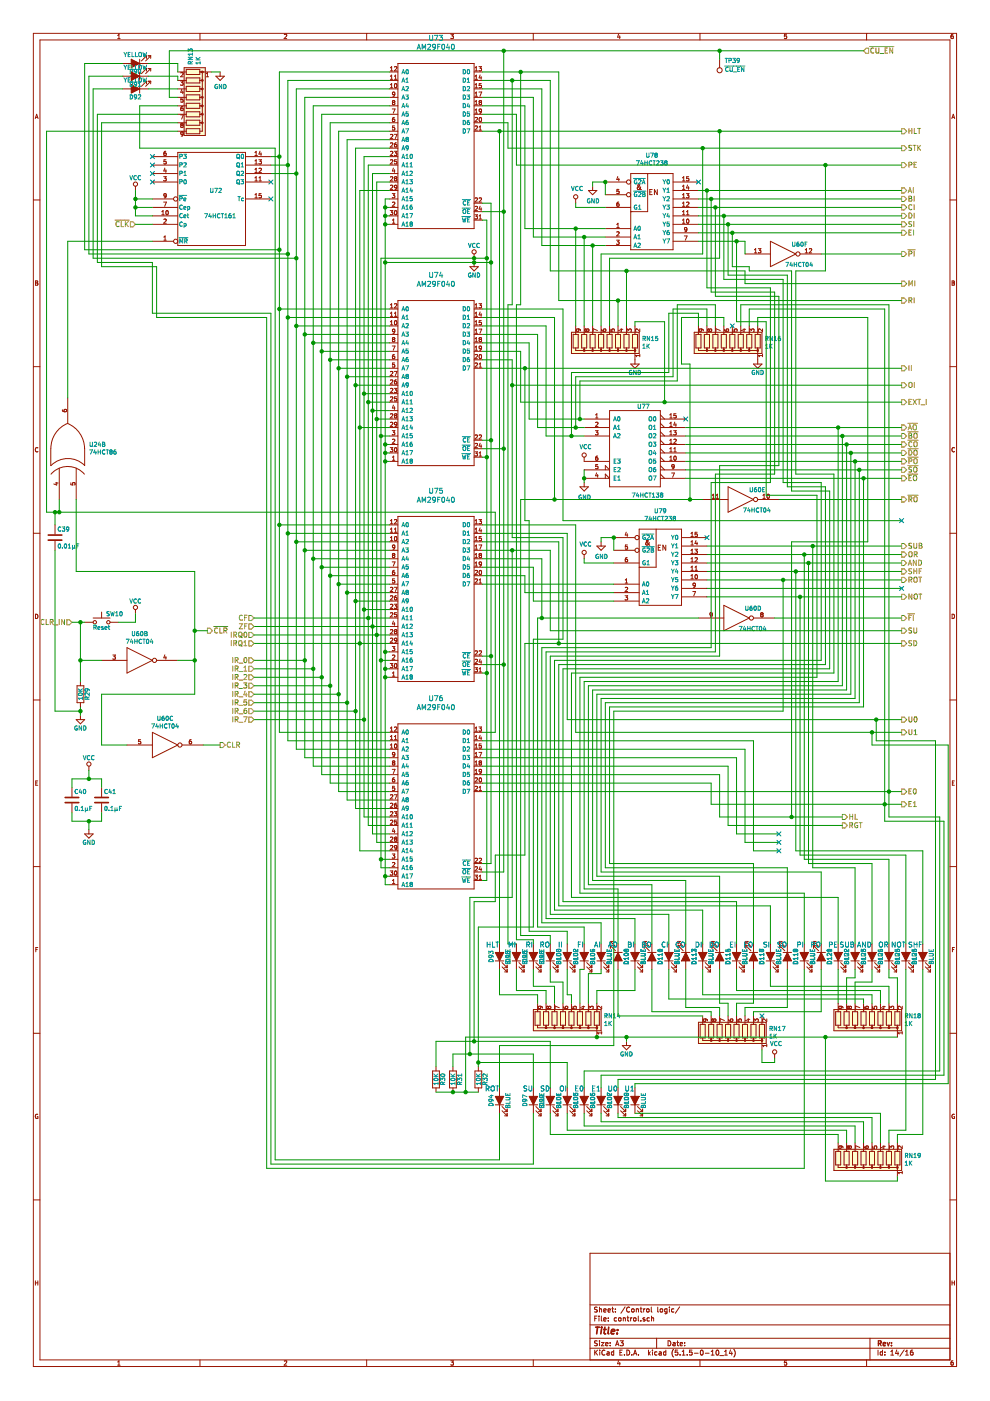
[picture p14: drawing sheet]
<svg xmlns="http://www.w3.org/2000/svg" width="210mm" height="297mm" viewBox="0 0 210 297" stroke-linecap="round" stroke-linejoin="round" font-family="sans-serif">
<path d="M0 0h209.9v297h-209.9z" fill-rule="evenodd" fill="#fff" stroke="#fff" stroke-width=".21"/>
<g fill="none" stroke="#981200" stroke-width=".21">
<path d="M7.1 7.1h195.7v282.6h-195.7zM8.5 8.5h192.9v279.8h-192.9zM25 8.2h.5M25 7.5l.2-.2v.9M26 16.2h5.4M26 18.8h5.4M26 13.5h5.4M29.6 12.6v1.8M29.6 15.3v1.8M29.6 17.9v1.8M30.5 17.2h.6M30.5 11.8h.6"/>
<path d="M30.5 14.5h.6M31.1 17.2l-1.1 1.1M31.1 11.8v.6M31.1 14.5v.6M31.1 17.2v.6M31.1 11.8l-1.1 1.1M31.1 14.5l-1.1 1.1M31.4 17.2h.6M31.4 11.8h.6M31.4 14.5h.6M32 17.2l-1.1 1.1M32 11.8v.6"/>
<path d="M32 14.5v.6M32 17.2v.6M32 11.8l-1.1 1.1M32 14.5l-1.1 1.1M37.7 15.3h1.8M37.7 17.1h1.8M37.7 18.8h1.8M38.3 17.2h.5l-.3 .3 .3 .1v.3l-.1 .2-.4-.1M38.3 15.5l.4-.1 .1 .2-.5 .7h.5M38.5 18.9l-.2 .7h.6M38.8 19.3v.6M39 14.4h4.5v14.3h-4.5z"/>
<path d="M39.5 14.7h2.9v1.1h-2.9zM39.5 16.5h2.9v1.1h-2.9zM39.5 18.3h2.9v1.1h-2.9zM42.4 15.3h2.5M42.4 17.1h.5M42.4 18.8h.5M42.4 7.1v1.4M42.9 15.3v12.5h-.5M43.7 16.3h.5M43.7 15.6l.3-.2v.9M45.8 16.2h1.8l-.9 .9zM46.7 15.3v.9"/>
<path d="M60.3 7.3h.3l.2 .2-.6 .7h.6M77.7 7.1v1.4M82.6 15.3h1.8M82.6 17.1h1.8M82.6 18.8h1.8M82.8 14.4l.2-.3v.9M82.8 16.2l.2-.3v.9M82.8 18l.2-.3v.9M82.8 18.6h.5M82.8 16.8h.5M82.8 15h.5M83.6 16.2l.3-.3v.9"/>
<path d="M83.6 16.8h.5M83.7 14.2l.3-.1 .1 .3-.5 .6h.5M83.7 14.2h-.1M83.7 19.9l-.4 .1v-.4l.2-.1 .2 .2-.1 .6-.3 .1M83.7 17.8l.1-.1a.44 .44 0 0 1 .4 .5 .44 .44 0 0 1-.4 .4l-.2-.3zM84.4 13.5h16.1v35h-16.1zM95.6 7.3h.5l-.3 .3 .3 .1v.4h-.5M100.5 15.3h1.8M100.5 17.1h1.8M100.5 18.8h1.8M100.7 14.4l.3-.3v.9M100.7 16.2l.3-.3v.9"/>
<path d="M100.7 18l.3-.3v.9M100.7 19.8l.3-.3v.9M100.7 18.6h.5M100.7 16.8h.5M100.7 15h.5M101.5 14.1h.6l-.3 .4 .2 .1 .1 .3-.2 .1-.4-.1M101.5 19.5h.6l-.3 .9M101.8 15.9l-.2 .6h.5M102 16.2v.6M102 17.7h-.4v.4h.3l.2 .4-.2 .1-.3-.1M113.1 7.1v1.4M131.2 7.2l-.3 .7h.6"/>
<path d="M131.4 7.6v.6M148.4 7.1v1.4M152.6 12.6v1.8M166.3 8.1h.4M166.8 7.3h-.5v.4l.4-.1 .1 .5M166.8 8.1h-.1M183.7 7.1v1.4M201.6 7.8l.2-.2 .3 .2v.3h-.4M201.7 8.1h.1M202.1 7.3l-.4 .2v.6M7.5 25.1l.3-.9 .3 .9M7.5 24.9h.5"/>
<path d="M28.7 39.5v.9M32.3 38.6h5.4M32.3 36.8h5.4M32.3 35h5.4M32.3 33.2h5.4M34.7 37.5h.6l-.4 .3 .3 .1 .1 .3-.2 .2-.4-.1M34.9 35.6l-.2 .7h.6M35.2 36v.6M35.2 32.1h-.2a.56 .56 0 0 0-.1 .9l.3-.1 .1-.3-.2-.2-.4 .2M35.2 33.9h-.4l-.1 .4 .4-.1 .2 .4-.2 .2-.4-.1M37.7 32.3h14.4v19.8h-14.4zM37.7 20.6h1.8"/>
<path d="M37.7 22.4h1.8M37.7 24.2h1.8M37.7 26h1.8M37.7 27.8h1.8M38.3 24.4h.6l-.4 .9M38.3 26.3v.1M38.3 26.4l.2 .1M38.3 26.3l.2-.1 .3 .1M38.5 26.5h.2M38.5 26.5l-.2 .2 .2 .4 .3-.2-.1-.4M38.8 22.6h-.2a.56 .56 0 0 0-.1 .9l.3-.1v-.3l-.1-.2-.4 .2M38.8 20.8h-.4l-.1 .4 .4-.1 .1 .4-.1 .2-.4-.1"/>
<path d="M38.8 26.3v.1M38.8 28.3l-.4 .2v-.5l.3-.1 .1 .2-.1 .7h-.3M38.8 26.4l-.1 .1M39.5 20.1h2.9v1.1h-2.9zM39.5 21.9h2.9v1.1h-2.9zM39.5 23.7h2.9v1.1h-2.9zM39.5 25.5h2.9v1.1h-2.9zM39.5 27.3h2.9v1.1h-2.9zM42.4 20.6h.5M42.4 22.4h.5M42.4 24.2h.5M42.4 26h.5"/>
<path d="M52.1 38.6h5.3M52.1 36.8h5.3M52.1 35h5.3M52.1 33.2h5.3M54 38.4h.6M54 32.3l.3-.2v.9M54 34.1l.3-.2v.9M54 35.9l.3-.2v.9M54 37.7l.3-.2v.9M54 36.6h.6M54 34.8h.6M54 33h.6"/>
<path d="M54.9 33.9h.5l-.3 .3 .3 .1v.3l-.2 .2-.3-.1M54.9 38.4h.5M54.9 37.7l.3-.2v.9M54.9 35.8l.3-.1 .2 .2-.5 .7h.5M55.1 32l-.2 .7h.6M55.3 32.4v.6M82.6 38.6h1.8M82.6 36.8h1.8M82.6 35h1.8M82.6 33.2h1.8M82.6 20.6h1.8M82.6 22.4h1.8"/>
<path d="M82.6 24.2h1.8M82.6 26h1.8M82.6 27.8h1.8M82.6 31.4h1.8M82.6 29.6h1.8M82.8 37.6l.3-.1 .2 .2-.6 .7h.6M82.8 34l.3-.1 .2 .2-.6 .7h.6M82.8 32.2l.3-.1 .2 .2-.6 .7h.6M82.8 30.4l.3-.1 .2 .2-.6 .7h.6M82.8 39.3h.3l.2 .2-.6 .7h.6M82.8 28.6l.3-.1 .2 .2-.6 .7h.6M83.2 23.1h.6l-.4 .9"/>
<path d="M83.3 21.6l.1-.3 .3 .1v.2M83.3 21.6h.1M83.3 21.6l.1 .1M83.4 21.7h.1M83.4 21.7l-.2 .2 .2 .3 .3-.2-.2-.3M83.4 35.6l-.2 .7h.6M83.6 32.1h.5l-.3 .3 .3 .1v.3l-.1 .2-.4-.1M83.6 28.5h.6l-.4 .9M83.6 36v.6M83.6 24.9h-.1a.56 .56 0 0 0-.1 .9h.2l.1-.4-.2-.2-.3 .2M83.6 21.6l-.1 .1M83.7 26.7h-.4l-.1 .4 .3-.1 .2 .4-.2 .2-.3-.1"/>
<path d="M83.7 30.7h.4v.4h-.4zM83.7 30.7l-.1 .1M83.7 21.6h-.1M83.8 37.9l-.2 .1 .2 .4 .3-.2-.1-.3M83.8 37.9l-.2-.2 .2-.2 .3 .1-.1 .3M83.8 37.9h.2M84.1 30.3l-.3 .1-.2 .3M84.1 33.9h-.4l-.1 .4 .4-.1 .1 .4-.1 .2-.4-.1M84.1 39.7l-.4 .1v-.5h.3l.1 .1v.5l-.4 .3M100.5 20.6h1.8M100.5 22.4h1.8M100.5 24.2h1.8"/>
<path d="M100.5 26h1.8M100.5 27.8h1.8M100.7 21.6l.3-.3v.9M100.7 23.4l.3-.3v.9M100.7 25l.4-.1 .1 .2-.5 .7h.5M100.7 26.8l.4-.1 .1 .2-.5 .7h.5M100.7 20.4h.5M100.7 22.2h.5M100.7 24h.5M101.6 26.9l.2-.2v.9M101.6 27.6h.5M101.7 25l.1-.1a.44 .44 0 0 1 .3 .5 .44 .44 0 0 1-.4 .4l-.1-.3z"/>
<path d="M101.8 21.7h.1M101.8 21.7l-.2-.2 .2-.2 .3 .2-.2 .2M101.8 21.7l-.2 .2 .2 .3 .3-.2-.2-.3M102.1 23.5l-.4 .1-.1-.4 .3-.1 .2 .2-.1 .5-.3 .2M125.6 39.5v.9M128.3 38.6h4.5M131 37.4l-.2 .7h.5M131.2 37.8v.6M133.7 36.8h9v16.2h-9zM135.8 39.6l-.2 .5a.29 .29 0 0 1-.4 0 .29 .29 0 0 1 0-.4l.4-.4-.1-.2-.2 .1a1.07 1.07 0 0 0 .7 1M137.3 36.8v8.1h-3.6M142.7 38.6h5.4"/>
<path d="M144.7 37.7l.3-.2v.9M144.7 39.5l.3-.2v.9M144.7 38.4h.5M145.8 39.2l-.2 .6h.5M146 39.6v.6M146 37.5h-.4v.4l.3-.1 .2 .4-.2 .2-.3-.1M201.8 25.1l.3-.9 .3 .9M201.9 24.9h.4M7.1 42.4h1.4M7.5 59.6l.5 .1-.2 .3 .2 .2-.1 .3h-.4zM7.5 60h.3M32.3 51.2h4.5"/>
<path d="M32.3 45.8h5.4M32.3 42.2h4.5M32.3 47.6h5.4M32.3 44h5.4M34.3 45.5h.5M34.3 44.9l.3-.3v.9M34.7 42.8h.6l-.4 .9M34.7 50.9h.6M34.7 50.3l.3-.3v.9M34.7 46.5l.4-.1 .2 .3-.6 .6h.6M35.3 44.7l.1-.1a.44 .44 0 0 1 .3 .5 .44 .44 0 0 1-.4 .4l-.1-.3zM35.3 41.4l-.5 .2v-.5h.3l.2 .1-.2 .7h-.3"/>
<path d="M52.1 42.2h5.3M54 41.3l.3-.2v.8M54 41.9h.6M55.4 41.1h-.5v.4l.3-.1 .2 .4-.2 .1h-.3M82.6 45.8h1.8M82.6 42.2h1.8M82.6 47.6h1.8M82.6 44h1.8M82.6 40.4h1.8M82.7 44.6h.6l-.3 .4 .3 .1v.3h-.6M83.2 41.1h.5l-.3 .3 .3 .1v.3l-.2 .1h-.3M83.2 47.3h.5"/>
<path d="M83.2 42.9l.3-.1 .2 .3-.5 .6h.5M83.2 46.7l.3-.3v.9M83.7 44.7l.1-.1a.44 .44 0 0 1 .4 .5 .44 .44 0 0 1-.4 .4l-.2-.3zM99.6 56.5h1.8l-.9 .9zM100.5 53.8v.9M100.5 55.6v.9M100.5 44.9h1.8M100.5 43.1h1.8M100.5 46.7h1.8M100.7 45.5h.5l-.3 .4 .3 .1v.3h-.5M100.7 43.8l.4-.1 .1 .3-.5 .6h.5M100.7 42l.4-.1 .1 .3-.5 .6h.5"/>
<path d="M101.6 42l.3-.1 .2 .3-.6 .6h.6M101.6 46.4h.5M101.6 45.8l.2-.3v.9M101.8 43.7l-.2 .6h.5M102 44v.6M122.1 42.2v.9M124.8 40.4h1.7l-.9 .9zM128.3 52.1h5.4M128.3 44h5.4M128.3 41.3h4.5M128.3 48.5h5.4M128.3 50.3h5.4"/>
<path d="M130.7 50.9h.6l-.3 .4 .2 .1 .1 .3-.2 .1-.4-.1M130.8 47.6l.2-.3v.9M130.8 48.2h.5M130.8 49.2l.3-.1 .2 .3-.6 .6h.6M131.2 42.8h-.2a.56 .56 0 0 0-.1 .9h.3l.1-.3-.2-.2-.3 .2M131.2 40.2h-.4v.4l.3-.1 .2 .4-.2 .2-.3-.1M133.7 44.9h.1M137.8 40.7h.3M138.3 40.2h-.5v1.1h.5M139.4 40.2v1.1l-.6-1.1v1.1M142.7 51.2h5.4M142.7 45.8h5.4"/>
<path d="M142.7 42.2h5.4M142.7 47.6h5.4M142.7 44h5.4M142.7 40.4h5.4M142.7 49.4h5.4M144.7 41.3l.3-.2v.8M144.7 43.1l.3-.3v.9M144.7 44.9l.3-.3v.9M144.7 46.7l.3-.3v.9M144.7 45.5h.5M144.7 41.9h.5M144.7 47.3h.5"/>
<path d="M144.7 40.2h.5M144.7 43.7h.5M145.1 50h.6l-.4 .9M145.5 41.1h.6l-.3 .3 .2 .1 .1 .3-.2 .1h-.4M145.6 45.5h.5M145.6 42.9l.3-.1 .2 .3-.6 .6h.6M145.6 44.9l.2-.3v.9M145.6 46.5l.2-.1a.44 .44 0 0 1 .3 .5 .44 .44 0 0 1-.4 .4l-.1-.3zM145.6 48.6l-.4 .2v-.5l.3-.1 .1 .2-.1 .6-.3 .1M158 53.8h5.3M160 53l.2-.3v.9M160 53.6h.5"/>
<path d="M160.8 52.7h.5l-.3 .4h.3v.4l-.1 .1-.4-.1M163.3 51.2l5.4 2.6-5.4 2.7zM169.6 53.8h4.5M170.7 53.6h.5M170.7 53l.3-.3v.9M171.6 52.8l.3-.1 .2 .3-.6 .6h.6M201.4 42.4h1.4M201.9 59.6l.4 .1-.1 .3 .2 .2-.2 .3h-.3zM201.9 60h.3M7.1 77.7h1.4M82.6 70.9h1.8M82.6 69.1h1.8"/>
<path d="M82.6 67.3h1.8M82.6 65.5h1.8M82.6 72.7h1.8M82.6 74.5h1.8M82.6 76.3h1.8M82.6 78.1h1.8M82.6 79.9h1.8M82.8 64.6l.2-.2v.9M82.8 66.4l.2-.2v.9M82.8 68.2l.2-.2v.9M82.8 78.8l.3-.1 .2 .3-.6 .6h.6M82.8 68.9h.5"/>
<path d="M82.8 67.1h.5M82.8 65.3h.5M83.2 73.4h.6l-.4 .9M83.2 71.7v.1M83.2 71.7l.2-.1 .3 .1M83.2 71.8l.2 .2M83.4 72l-.2 .1 .2 .4 .3-.2-.2-.3M83.4 72h.1M83.6 78.7h.6l-.4 .9M83.6 75.2h-.1a.56 .56 0 0 0-.1 .9l.2-.1 .1-.3-.2-.2-.3 .2M83.6 66.4l.3-.2v.9M83.6 67.1h.5"/>
<path d="M83.7 77h-.4l-.1 .4 .3-.1 .2 .4-.2 .1h-.3M83.7 64.4h.3l.1 .2-.5 .7h.5M83.7 64.4l-.1 .1M83.7 70.2l-.4 .1v-.4l.2-.1 .2 .2-.1 .6-.3 .1M83.7 68.1l.1-.1a.44 .44 0 0 1 .4 .4 .44 .44 0 0 1-.4 .4l-.2-.3zM83.7 71.7v.1M83.7 71.8l-.2 .2M84.4 63.7h16.1v35h-16.1zM100.5 70.9h1.8M100.5 69.1h1.8M100.5 67.3h1.8M100.5 65.5h1.8"/>
<path d="M100.5 72.7h1.8M100.5 74.5h1.8M100.5 76.3h1.8M100.5 78.1h1.8M100.7 64.6l.3-.2v.9M100.7 66.4l.3-.2v.9M100.7 68.2l.3-.2v.9M100.7 70l.3-.2v.9M100.7 71.8l.3-.2v.9M100.7 73.6l.3-.2v.9M100.7 75.2h.4l.1 .2-.5 .7h.5M100.7 77h.4l.1 .2-.5 .6h.5"/>
<path d="M100.7 68.9h.5M100.7 67.1h.5M100.7 65.3h.5M100.7 70.7h.5M100.7 72.5h.5M100.7 74.3h.5M101.5 69.8h.6l-.3 .9M101.5 64.4h.6l-.3 .3 .2 .1 .1 .3-.2 .2-.4-.1M101.6 71.7v.1M101.6 77.2l.2-.2v.8M101.6 71.8l.2 .2M101.6 71.7l.2-.1 .3 .1"/>
<path d="M101.6 77.8h.5M101.7 75.2h.1a.44 .44 0 0 1 .3 .4 .44 .44 0 0 1-.4 .4l-.1-.3zM101.8 72l-.2 .1 .2 .4 .3-.2-.2-.3M101.8 72h.1M101.8 66.1l-.2 .7h.5M102 66.5v.6M102 68h-.4v.4l.3-.1 .2 .4-.2 .2-.3-.1M102.1 73.8l-.4 .1-.1-.4 .3-.1 .2 .1-.1 .5-.3 .3M102.1 71.7v.1M102.1 71.8l-.2 .2M121.2 70.5h14.3v4.4h-14.3zM121.5 70.9h1.1v2.9h-1.1z"/>
<path d="M122.1 73.8v.5h12.5M122.1 69.1v1.8M122.6 69.7l.1 .5h-.4l-.1-.3 .2-.2 .6 .2 .1 .3M123.3 70.9h1.1v2.9h-1.1zM123.9 69.1v1.8M123.9 73.8v.5M124.3 69.8l-.3 .1 .1 .3h.2M124.3 69.8h.1M124.3 70.2h.1M124.3 69.8l.1 .1M124.4 69.9l.1-.2 .4 .2-.2 .4-.3-.2M124.4 70.1l-.1 .1"/>
<path d="M124.4 69.9v.2M125.1 70.9h1.1v2.9h-1.1zM125.6 69.1v1.8M125.6 73.8v.5M126.7 70.1l-.9-.4v.6M126.9 70.9h1.1v2.9h-1.1zM127.4 69.1v1.8M127.4 73.8v.5M127.6 69.8l.1 .3 .3 .2 .4-.1v-.4h-.4l-.1 .3 .2 .2M128.7 70.9h1.1v2.9h-1.1zM129.2 69.1v1.8M129.2 73.8v.5"/>
<path d="M129.4 69.8v.4l.4 .1-.1-.4 .4-.2 .2 .2-.1 .4M130.5 70.9h1.1v2.9h-1.1zM131 69.1v1.8M131 73.8v.5M131.5 69.8h.6M131.8 69.7v.6l-.7-.3M132.3 70.9h1.1v2.9h-1.1zM132.8 69.1v1.8M132.8 73.8v.5M133.4 69.8l-.1 .2-.3-.3v.6M133.4 69.8h.4v.5M133.4 69.8h.1"/>
<path d="M133.7 77.2h1.8l-.9 .9zM134.1 70.9h1.1v2.9h-1.1zM134.6 69.1v1.8M134.6 73.8v3.4M135.6 75.4h-.8l.2 .2M135.6 69.7v.6l-.6-.6-.2 .2v.4M135.6 75.1v.5M147.2 70.5h14.3v4.4h-14.3zM147.5 70.9h1.1v2.9h-1.1zM148.1 73.8v.5h12.6M148.1 69.1v1.8M148.6 69.7l.1 .5h-.4l-.1-.3 .2-.2 .6 .2 .1 .3"/>
<path d="M149.3 70.9h1.1v2.9h-1.1zM149.9 69.1v1.8M149.9 73.8v.5M150.3 69.8l-.3 .1 .1 .3h.2M150.3 69.8h.1M150.3 70.2h.1M150.3 69.8l.1 .1M150.4 69.9l.2-.2 .3 .2-.2 .4-.3-.2M150.4 70.1l-.1 .1M150.4 69.9v.2M151.1 70.9h1.1v2.9h-1.1zM151.7 69.1v1.8"/>
<path d="M151.7 73.8v.5M152.7 70.1l-.9-.4v.6M152.9 70.9h1.1v2.9h-1.1zM153.5 69.1v1.8M153.5 73.8v.5M153.6 69.8l.1 .3 .3 .2 .5-.1v-.4h-.5l-.1 .3 .2 .2M154.7 70.9h1.1v2.9h-1.1zM155.3 69.1v1.8M155.3 73.8v.5M155.4 69.8v.4l.4 .1-.1-.4 .4-.2 .2 .2-.1 .4M156.5 70.9h1.1v2.9h-1.1zM157.1 69.1v1.8"/>
<path d="M157.1 73.8v.5M157.5 69.8h.6M157.8 69.7v.6l-.6-.3M158.3 70.9h1.1v2.9h-1.1zM158.9 69.1v1.8M158.9 73.8v.5M159.4 69.8l-.1 .2-.3-.3v.6M159.4 69.8h.4v.5M159.4 69.8h.1M159.8 77.2h1.7l-.8 .9zM160.1 70.9h1.1v2.9h-1.1zM160.7 69.1v1.8"/>
<path d="M160.7 73.8v3.4M161.7 69.7v.6l-.7-.6-.2 .2 .1 .4M161.7 75.1v.5M161.7 75.4h-.9l.2 .2M201.4 77.7h1.4M8 95a.41 .41 0 0 0-.5 .4 .41 .41 0 0 0 .5 .3M10.8 95.1v3.6M12.6 99.3v6.6M13.2 86.9l.1 .3 .3 .1 .5-.1v-.3h-.5v.2l.1 .2M14.3 89.8a5.8 5.8 0 0 1 3.6 5.3M14.4 84.4v5.4a5.7 5.7 0 0 0-3.6 5.3M16.2 99.3v6.6"/>
<path d="M17.9 98.7a5 5 0 0 0-7.1 0M17.9 95.1v3.6M82.6 87.1h1.8M82.6 88.9h1.8M82.6 97.8h1.8M82.6 96h1.8M82.6 94.2h1.8M82.6 92.4h1.8M82.6 90.6h1.8M82.6 83.5h1.8M82.6 85.3h1.8M82.6 81.7h1.8"/>
<path d="M82.7 94.9h.6l-.3 .3 .3 .1v.4h-.6M82.8 87.8l.3-.1 .2 .3-.6 .6h.6M82.8 89.6l.3-.1 .2 .3-.6 .6h.6M82.8 80.6l.3-.1 .2 .3-.6 .6h.6M82.8 82.4l.3-.1 .2 .3-.6 .6h.6M82.8 84.2l.3-.1 .2 .3-.6 .6h.6M83.2 91.3h.5l-.3 .4h.3v.3l-.2 .2-.3-.1M83.2 97.6h.5M83.2 96.9l.3-.2v.9M83.4 85.9l-.2 .6h.6M83.6 82.3h.5l-.3 .4 .3 .1v.3l-.1 .1-.4-.1M83.6 93.2h-.4"/>
<path d="M83.6 86.2v.6M83.6 93.2h.1M83.7 93.2v.3l-.5 .5h.5M83.7 84.5h.4v.4l-.1 .1-.4-.1M83.7 84.5l-.1 .1M83.7 95l.1-.1a.44 .44 0 0 1 .4 .5 .44 .44 0 0 1-.4 .4l-.2-.3zM83.8 88.1l-.2 .2 .2 .3 .3-.1-.1-.4M83.8 88.1l-.2-.2 .2-.2 .3 .2-.1 .2M83.8 88.1h.2M84.1 80.5l-.3 .1-.2 .3 .1 .4 .4 .1v-.5h-.3l-.2 .2M84.1 84.1h-.4l-.1 .5M84.1 89.9l-.4 .1v-.4l.3-.1 .1 .2v.5l-.4 .2"/>
<path d="M100.5 93.3h1.8M100.5 95.1h1.8M100.5 96.9h1.8M100.7 95.8h.5l-.3 .3 .3 .1v.4h-.5M100.7 94.1l.4-.1 .1 .3-.5 .6h.5M100.7 92.3l.4-.1 .1 .3-.5 .6h.5M101.6 92.3l.3-.1 .2 .3-.6 .6h.6M101.6 96.7h.5M101.6 96.1l.2-.3v.9M101.8 94l-.2 .6h.5M102 94.3v.6M123.9 96.9v.9h5.3"/>
<path d="M123.9 88.9h5.3M123.9 92.4h5.3M123.9 90.6h5.3M123.9 99.6h5.3l-.9-.9v.9M126.2 91.3h.6l-.3 .4h.2l.1 .3-.2 .2-.4-.1M126.3 88l.2-.3v.9M126.3 88.6h.5M126.3 89.6l.3-.1 .2 .3-.6 .6h.6M126.7 96.7h-.2a.56 .56 0 0 0 0 .9h.2l.1-.4-.2-.2-.3 .2M126.7 98.5h-.4v.4l.3-.1 .2 .4-.2 .2-.3-.1M129.2 87.1h10.8v16.1h-10.8zM140 88.9h5.4"/>
<path d="M140 97.8h5.4M140 96.9l.9 .9M140 96h5.4M140 95.1l.9 .9M140 94.2h5.4M140 93.3l.9 .9M140 92.4h5.4M140 91.5l.9 .9M140 90.6h5.4M140 89.7l.9 .9M140 88l.9 .9M140 99.6h5.4"/>
<path d="M140 98.7l.9 .9M142 88.6h.5M142 97.6h.5M142 88l.3-.3v.9M142 89.8l.3-.3v.9M142 91.6l.3-.3v.9M142 93.4l.3-.3v.9M142 95.2l.3-.3v.9M142 96.9l.3-.2v.9M142 95.8h.5M142 94h.5M142 92.2h.5"/>
<path d="M142 90.4h.5M142.8 91.3h.6l-.3 .4h.2l.1 .3-.2 .2-.4-.1M142.9 93.2l.3-.1 .2 .3-.6 .6h.6M142.9 95.8h.5M142.9 95.2l.2-.3v.9M143 98.9l-.5 .1v-.4l.3-.1 .2 .2-.2 .6-.3 .1M143 96.8l.1-.1a.44 .44 0 0 1 .3 .5 .44 .44 0 0 1-.4 .4l-.1-.3zM143.1 89.5l-.2 .6h.5M143.3 89.8v.6M143.3 87.7h-.4v.5l.3-.1 .2 .4-.2 .1-.3-.1M202.4 95a.41 .41 0 0 0-.6 .4 .41 .41 0 0 0 .6 .3M7.1 113.1h1.4"/>
<path d="M11.7 111.3v2M11.7 114.7v2M11.7 102.4h.6M12 102.3v.5l-.6-.2M15 102.4v.4h.5l-.1-.3 .4-.2 .1 .2-.1 .3M17.9 100.5a4.7 4.7 0 0 0-7.1 0M82.6 113.1h1.8M82.6 116.7h1.8M82.6 114.9h1.8M82.6 111.3h1.8M82.6 118.5h1.8M82.8 112.9h.5"/>
<path d="M82.8 110.4l.2-.2v.9M82.8 112.2l.2-.2v.9M82.8 114l.2-.3v.9M82.8 114.6h.5M82.8 111.1h.5M83.2 119.1h.6l-.4 .9M83.3 117.4l.1 .3M83.3 117.4h.3M83.3 117.4h.1M83.4 117.7l-.2 .2 .2 .3 .3-.1-.2-.4M83.4 117.7h.1M83.6 117.4h.1"/>
<path d="M83.6 110.2h.4l.1 .2-.5 .7h.5M83.6 112.9h.5M83.6 112.2l.3-.2v.9M83.7 117.4l-.2 .3M83.7 115.9l-.4 .2v-.5l.2-.1 .2 .2-.1 .7h-.3M83.7 113.8l.1-.1a.44 .44 0 0 1 .4 .5 .44 .44 0 0 1-.4 .4l-.2-.3zM84.4 109.5h16.1v35h-16.1zM100.5 113.1h1.8M100.5 116.7h1.8M100.5 114.9h1.8M100.5 111.3h1.8M100.5 118.5h1.8"/>
<path d="M100.7 112.2l.3-.2v.9M100.7 118.2h.5M100.7 116.4h.5M100.7 112.9h.5M100.7 110.4l.3-.2v.9M100.7 114l.3-.3v.9M100.7 115.8l.3-.3v.9M100.7 117.6l.3-.3v.9M100.7 119.4l.3-.3v.9M100.7 114.6h.5M100.7 111.1h.5M101.5 115.5h.6l-.3 .9"/>
<path d="M101.5 110.2h.6l-.3 .3 .2 .1 .1 .3-.2 .2-.4-.1M101.8 117.7l-.2 .2 .2 .3 .3-.1-.2-.4M101.8 117.7l-.2-.1 .2-.3 .3 .2-.2 .2M101.8 117.7h.1M101.8 111.9l-.2 .6h.5M102 112.3v.6M102 113.7h-.4v.5l.3-.1 .2 .4-.2 .1h-.3M102.1 119.5l-.4 .2-.1-.5 .3-.1 .2 .2-.1 .5-.3 .2M123 103.2h1.8l-.9 .9zM123.9 102.3v.9M123.9 117.6v.9M123.9 101.4h5.3l-.9-.9v.9"/>
<path d="M126.5 100.3l-.2 .6h.5M126.5 115.8h1.8l-.9 .9zM126.7 100.6v.6M127.4 114.9v.9M130.1 116.7h4.5M130.1 119.4h5.4M130.1 114h4.5M132.8 112.8l-.2 .6h.5M133 118.2h-.2a.56 .56 0 0 0-.1 .9h.3l.1-.3-.2-.2-.3 .2M133 113.2v.5M133 115.5h-.4v.5l.3-.1 .2 .4-.2 .1h-.3M135.5 112.2h9v16.1h-9z"/>
<path d="M137.6 115l-.2 .5a.29 .29 0 0 1-.4 0 .29 .29 0 0 1 0-.4l.4-.4-.1-.2-.2 .1a1.07 1.07 0 0 0 .7 1M139.1 112.2v8.1h-3.6M139.6 116.1h.3M140 101.4h5.4M140 100.5l.9 .9M140.1 115.6h-.5v1.1h.5M141.2 115.6v1.1l-.7-1.1v1.1M142.4 100.3h.6l-.4 .9M144.5 115.8h5.4M144.5 119.4h5.4M144.5 117.6h5.4M144.5 114h5.4"/>
<path d="M146.5 113.1l.3-.2v.8M146.5 114.9l.3-.3v.9M146.5 116.7l.3-.3v.9M146.5 118.5l.3-.3v.9M146.5 119.1h.5M146.5 117.3h.5M146.5 115.5h.5M146.5 113.7h.5M147.3 116.4h.6l-.3 .4 .2 .1 .1 .3-.2 .1-.4-.1M147.4 118.3l.3-.1 .2 .3-.6 .6h.6M147.6 114.6l-.2 .6h.5M147.8 115v.5"/>
<path d="M147.8 112.9h-.4v.4l.3-.1 .2 .4-.2 .1h-.3M149 105.9h5.4M151 105.7h.5M151 105l.2-.2v.9M151.8 105.7h.6M151.8 105l.3-.2v.9M154.4 103.2l5.4 2.7-5.4 2.7zM160.7 105.9h4.4M161.7 105.7h.6M161.7 105l.3-.2v.9M162.7 104.8h.1a.44 .44 0 0 1 .3 .4 .44 .44 0 0 1-.4 .4l-.1-.3zM201.4 113.1h1.4"/>
<path d="M7.5 130.2a.46 .46 0 0 1 .5 .5 .46 .46 0 0 1-.5 .4zM17.9 131.9h1.8M19.7 131h3.6M21.5 129.8v1.2M23.3 131.9h1.8M23.9 138.9h.6l-.3 .3 .2 .1 .1 .3-.2 .2-.4-.1M26.9 137.3l5.4 2.7-5.4 2.7zM28.7 129.2v.9M34.9 138.8l-.2 .7h.6M35.2 139.2v.6M82.6 131h1.8M82.6 120.3h1.8"/>
<path d="M82.6 123.9h1.8M82.6 125.6h1.8M82.6 127.4h1.8M82.6 122.1h1.8M82.6 129.2h1.8M82.6 134.6h1.8M82.6 136.4h1.8M82.6 138.2h1.8M82.6 132.8h1.8M82.8 130l.3-.1 .2 .3-.6 .6h.6M82.8 124.6l.3-.1 .2 .3-.6 .6h.6M82.8 126.4l.3-.1 .2 .3-.6 .6h.6"/>
<path d="M82.8 128.2l.3-.1 .2 .3-.6 .6h.6M82.8 133.6l.3-.1 .2 .2-.6 .7h.6M82.8 135.4l.3-.1 .2 .2-.6 .7h.6M83.2 137.1h.5l-.3 .3 .2 .1M83.2 139l.3-.1 .2 .2-.5 .7h.5M83.4 131.7l-.2 .6h.6M83.6 124.5h.6l-.4 .9M83.6 128.1h.5l-.3 .3 .3 .1v.3l-.1 .2-.4-.1M83.6 120.9h-.1a.56 .56 0 0 0-.1 .9h.2l.1-.4-.2-.1-.3 .1M83.6 132v.6M83.6 137.5h.1M83.6 123.1l.1 .1"/>
<path d="M83.7 123.2l-.1 .4-.4-.1M83.7 122.7h-.4l-.1 .5 .4-.1M83.7 137.5l-.1 .4h-.4M83.8 133.9l-.2-.2 .2-.2 .3 .2-.1 .2M83.8 133.9l-.2 .2 .2 .3 .3-.2-.1-.3M83.8 133.9h.2M84.1 126.3l-.3 .1-.2 .3 .1 .4 .4 .1v-.5h-.3l-.2 .1M84.1 129.9h-.4l-.1 .4 .4-.1 .1 .4-.1 .2-.4-.1M84.1 135.7l-.4 .1v-.4l.3-.1 .1 .2v.5l-.4 .2M100.5 120.3h1.8M100.5 123.9h1.8M100.5 122.1h1.8"/>
<path d="M100.5 139.1h1.8M100.7 121l.4-.1 .1 .3-.5 .6h.5M100.7 122.8l.4-.1 .1 .3-.5 .6h.5M100.7 138.1l.4-.1 .1 .2-.5 .7h.5M100.7 139.9l.4-.1 .1 .2-.5 .7h.5M100.7 120h.5M101.6 123.6h.5M101.6 138.1l.3-.1 .2 .2-.6 .7h.6M101.6 123l.2-.3v.9M101.7 121l.1-.1a.44 .44 0 0 1 .3 .5 .44 .44 0 0 1-.4 .4l-.1-.3zM101.8 139.7l-.2 .7h.5M130.1 123.9h5.4"/>
<path d="M130.1 125.6h5.4M130.1 127.4h5.4M132.5 126.3h.6l-.3 .4h.2l.1 .3-.2 .2-.4-.1M132.6 124.6l.3-.1 .2 .3-.6 .6h.6M132.6 123l.2-.3v.9M132.6 123.6h.5M135.5 120.3h.1M144.5 123h5.4M144.5 121.2h5.4M144.5 126.5h5.4M144.5 124.8h5.4M146.5 120.3l.3-.3v.9"/>
<path d="M146.5 122.1l.3-.3v.9M146.5 122.7h.5M146.5 120.9h.5M146.9 125.4h.6l-.4 .9M147.4 120.9h.5M147.4 120.3l.2-.3v.9M147.4 124l-.4 .1v-.4l.3-.1 .1 .2-.1 .6-.3 .1M147.4 121.9l.2-.1a.44 .44 0 0 1 .3 .5 .44 .44 0 0 1-.4 .4l-.1-.3zM148.1 131h5.4M150.6 130v.4l.4-.1M150.6 130h.3M150.6 130h.1"/>
<path d="M150.9 130h.1M151 130v.6l-.4 .2M153.5 128.3l5.4 2.7-5.4 2.7zM159.8 131h4.4M161.3 130.2h.1M161.3 130v.2M161.4 130.2l.1 .1M161.4 130h-.1M161.4 130h.3M161.5 130.3l-.2 .2 .2 .3 .3-.2-.2-.3M161.5 130.3h.1M161.7 130h.1"/>
<path d="M161.7 130.2l-.1 .1M161.7 130v.2M161.7 130.2h.1M201.9 130.2a.46 .46 0 0 1 .5 .5 .46 .46 0 0 1-.5 .4zM7.1 148.4h1.4M16.2 152.6h1.7l-.8 .9zM16.3 145.4h1.5v3.6h-1.5zM17.1 144.5v.9M17.1 149v.9M17.1 151.7v.9M21.5 140h5.4M26.9 158h5.4"/>
<path d="M29.8 156.8h-.4l-.1 .5 .4-.1 .2 .4-.2 .1-.4-.1M32.3 155.3l5.4 2.7-5.4 2.7zM33.2 140h4.5M38.6 158h4.5M40.5 156.8h-.1a.56 .56 0 0 0-.1 .9h.2l.1-.4-.1-.1-.4 .1M82.6 140h1.8M82.6 158.9h1.8M82.6 157.1h1.8M82.6 155.3h1.8M82.6 143.6h1.8M82.6 141.8h1.8M82.7 140.7h.6l-.3 .3 .3 .1v.4h-.6"/>
<path d="M82.8 156.2l.2-.3v.9M82.8 158l.2-.3v.9M82.8 156.8h.5M82.8 158.6h.5M82.8 154.4l.2-.3v.9M82.8 155h.5M83.2 142.7l.3-.2v.9M83.2 143.4h.5M83.3 159.6v.4l.4-.1M83.3 159.6h.3M83.3 159.6h.1M83.6 156.8h.5"/>
<path d="M83.6 154.2l.4-.1 .1 .3-.5 .6h.5M83.6 156.2l.3-.3v.9M83.6 159.6h.1M83.7 159.6v.6l-.4 .2M83.7 140.8l.1-.1a.44 .44 0 0 1 .4 .4 .44 .44 0 0 1-.4 .4l-.2-.3zM83.7 157.8l.1-.1a.44 .44 0 0 1 .4 .5 .44 .44 0 0 1-.4 .4l-.2-.3zM84.4 153.5h16.1v35h-16.1zM100.5 158.9h1.8M100.5 157.1h1.8M100.5 155.3h1.8M100.5 140.9h1.8M100.5 142.7h1.8"/>
<path d="M100.7 141.6h.5l-.3 .3 .3 .1v.4h-.5M100.7 156.8h.5M100.7 158.6h.5M100.7 155h.5M100.7 154.4l.3-.3v.9M100.7 156.2l.3-.3v.9M100.7 158l.3-.3v.9M100.7 159.8l.3-.3v.9M101.5 154.1h.6l-.3 .4 .2 .1 .1 .3-.2 .1-.4-.1M101.5 159.5h.6l-.3 .9M101.6 141.8l.2-.2v.9M101.6 142.5h.5"/>
<path d="M101.8 155.9l-.2 .6h.5M102 140.1v.6M102 156.2v.6M102 157.7h-.4v.5l.3-.1 .2 .4-.2 .1-.3-.1M201.4 148.4h1.4M7.6 166h.3M8 165.6h-.4v.9h.4M15.3 166.9v2M15.3 170.3v2M17.9 176.8h1.8l-.9 .9zM18.8 162.4v.9M18.8 175.9v.9"/>
<path d="M21.5 166.9v2M21.5 170.3v2M82.6 166h1.8M82.6 160.7h1.8M82.6 162.4h1.8M82.6 164.2h1.8M82.6 167.8h1.8M82.6 173.2h1.8M82.6 175h1.8M82.6 171.4h1.8M82.6 169.6h1.8M82.6 178.6h1.8"/>
<path d="M82.6 176.8h1.8M82.8 172.2l.3-.1 .2 .2-.6 .7h.6M82.8 168.6l.3-.1 .2 .2-.6 .7h.6M82.8 170.4l.3-.1 .2 .2-.6 .7h.6M82.8 174l.3-.1 .2 .2-.6 .7h.6M82.8 177.6l.3-.1 .2 .2-.6 .7h.6M82.8 179.4l.3-.1 .2 .2-.6 .7h.6M83.2 163.1h.6l-.4 .9M83.2 161.5l.2-.2 .3 .2M83.2 161.5h.1M83.2 161.5l.2 .2M83.3 165.3l-.1 .1"/>
<path d="M83.3 165.3h.3M83.3 165.3h.1M83.4 161.7l-.2 .2 .2 .3 .3-.1-.2-.4M83.4 161.7h.1M83.4 175.6l-.2 .7h.6M83.6 172.1h.5l-.3 .3 .3 .1v.3l-.1 .2-.4-.1M83.6 168.5h.6l-.4 .9M83.6 177.7l.2-.2 .3 .2M83.6 176v.6M83.6 177.7h.1M83.6 164.9h-.1a.56 .56 0 0 0-.1 .9l.3-.2v-.3M83.6 177.7l.2 .2"/>
<path d="M83.6 165.3h.1M83.7 166.7h-.4l-.1 .4 .3-.1 .2 .4-.2 .2-.3-.1M83.7 161.5h.1M83.7 161.5l-.2 .2M83.8 177.9l-.2 .1 .2 .4 .3-.2-.1-.3M83.8 177.9h.2M84.1 170.3l-.3 .1-.2 .3 .1 .4 .4 .1v-.5l-.3-.1-.2 .2M84.1 173.9h-.4l-.1 .4 .4-.1 .1 .4-.1 .2-.4-.1M84.1 177.7h.1M84.1 179.7l-.4 .1v-.4l.3-.1 .1 .1v.5l-.4 .3M84.1 177.7l-.1 .2M100.5 166h1.8"/>
<path d="M100.5 160.7h1.8M100.5 162.4h1.8M100.5 164.2h1.8M100.5 167.8h1.8M100.7 161.6l.3-.3v.9M100.7 163.4l.3-.3v.9M100.7 160.4h.5M100.7 162.2h.5M100.7 164h.5M100.7 165l.4-.1 .1 .3-.5 .6h.5M100.7 166.8l.4-.1 .1 .3-.5 .6h.5M101.6 161.5l.2 .2"/>
<path d="M101.6 161.5h.1M101.6 161.5l.2-.2 .3 .2M101.6 167.6h.5M101.6 167l.2-.3v.9M101.7 165l.1-.1a.44 .44 0 0 1 .3 .5 .44 .44 0 0 1-.4 .4l-.1-.3zM101.8 161.7l-.2 .2 .2 .3 .3-.1-.2-.4M101.8 161.7h.1M102.1 161.5h.1M102.1 163.5l-.4 .1-.1-.4 .3-.1 .2 .2-.1 .5-.3 .2M102.1 161.5l-.2 .2M201.9 166h.3M202.3 165.6h-.4v.9h.4"/>
<path d="M7.1 183.7h1.4M82.6 187.6h1.8M82.6 184h1.8M82.6 180.4h1.8M82.6 182.2h1.8M82.6 185.8h1.8M82.7 184.7h.6l-.3 .3 .3 .1v.4h-.6M83.2 181.1h.5l-.3 .3 .3 .1v.3l-.2 .2-.3-.1M83.2 187.3h.5M83.2 186.7l.3-.3v.9M83.6 182.9h-.4M83.6 182.9h.1"/>
<path d="M83.7 182.9v.4l-.5 .5h.5M83.7 184.7h.1a.44 .44 0 0 1 .4 .4 .44 .44 0 0 1-.4 .4l-.2-.3zM100.5 183.1h1.8M100.5 184.9h1.8M100.5 186.7h1.8M100.7 185.5h.5l-.3 .4 .3 .1v.4h-.5M100.7 183.8h.4l.1 .2-.5 .7h.5M100.7 182h.4l.1 .2-.5 .7h.5M101.6 182h.3l.2 .2-.6 .7h.6M101.6 185.8l.2-.3v.9M101.6 186.4h.5M101.8 183.7l-.2 .6h.5"/>
<path d="M102 184.1v.6M129.4 199.6v.5M129.4 199.6l1.1 1.1M129.4 199.6h.6M136.6 199.6h.5M136.6 199.6l1.1 1.1M136.6 199.6v.5M143.8 199.6h.5M143.8 199.6l1.1 1.1M143.8 199.6v.5M151 199.6h.5M151 199.6l1 1.1"/>
<path d="M151 199.6v.5M158.1 199.6h.6M158.1 199.6l1.1 1.1M158.1 199.6v.5M165.3 199.6h.6M165.3 199.6l1.1 1.1M165.3 199.6v.5M172.5 199.6h.5M172.5 199.6l1.1 1.1M172.5 199.6v.5M201.4 183.7h1.4M7.1 219.1h1.4"/>
<path d="M7.6 201.3h.3M8 200.9h-.4v.9M105 203.7h1.8M105.9 200.1v5.4M106.4 205l1.1 1.1M106.4 204.1l1.1 1.1M107 206.1h.5M107 205.2h.5M107.5 204.6v.6M107.5 205.5v.6M108.6 203.7h1.8M109.5 200.1v5.4"/>
<path d="M110 205l1.1 1.1M110 204.1l1.1 1.1M110.6 206.1h.5M110.6 205.2h.5M111.1 204.6v.6M111.1 205.5v.6M112.2 203.7h1.8M113.1 200.1v5.4M113.1 214.1h14.3v4.4h-14.3zM113.4 214.5h1.1v2.9h-1.1zM113.6 205l1.1 1.1M113.6 204.1l1.1 1.1"/>
<path d="M114 217.4v.5h12.5M114 212.7v1.8M114.2 206.1h.5M114.2 205.2h.5M114.2 213.4h.6l.2 .4M114.2 213.4h.1M114.5 213.3l.2 .2-.2 .4-.3-.1v-.4M114.7 204.6v.6M114.7 205.5v.6M115.2 214.5h1.1v2.9h-1.1zM115.8 203.7h1.8M115.8 212.7v1.8"/>
<path d="M115.8 217.4v.5M116 213.4v.4l.3-.1M116 213.4l.3 .1M116 213.4h.1M116.3 213.5v.2M116.3 213.4v.1M116.4 213.4l.2-.1 .2 .4-.2 .2-.3-.2M116.4 213.4h-.1M116.7 200.1v5.4M117 214.5h1.1v2.9h-1.1zM117.2 205l1.1 1.1M117.2 204.1l1.1 1.1"/>
<path d="M117.6 212.7v1.8M117.6 217.4v.5M117.8 206.1h.5M117.8 205.2h.5M118.3 204.6v.6M118.3 205.5v.6M118.6 213.7l-.9-.4v.6M118.8 214.5h1.1v2.9h-1.1zM119.4 203.7h1.8M119.4 212.7v1.8M119.4 217.4v.5M119.9 213.4l-.1 .3 .2 .2"/>
<path d="M119.9 213.4h.5v.4h-.7l-.2-.4M119.9 213.4h.1M120.3 200.1v5.4M120.6 214.5h1.1v2.9h-1.1zM120.8 205l1.1 1.1M120.8 204.1l1.1 1.1M121.2 212.7v1.8M121.2 217.4v.5M121.3 213.4v.4l.4 .1v-.5M121.3 206.1h.6M121.3 205.2h.6M121.7 213.4h.4v.5"/>
<path d="M121.7 213.4h.1M121.9 204.6v.6M121.9 205.5v.6M122.4 214.5h1.1v2.9h-1.1zM123 203.7h1.8M123 212.7v1.8M123 217.4v.5M123.4 213.4h.6M123.7 213.3v.6l-.7-.3M123.9 200.1v5.4M124.2 214.5h1.1v2.9h-1.1zM124.4 205l1.1 1.1"/>
<path d="M124.4 204.1l1.1 1.1M124.8 212.7v1.8M124.8 217.4v.5M124.9 213.9v-.6l.3 .3 .1-.2 .3-.1 .2 .2-.1 .4M124.9 206.1h.6M124.9 205.2h.6M125.5 204.6v.6M125.5 205.5v.6M126 214.5h1.1v2.9h-1.1zM126.5 203.7h1.8M126.5 212.7v1.8M126.5 217.4v2.5"/>
<path d="M126.7 213.4l.1 .5M126.8 213.4h-.1M127.4 200.1v5.4M127.6 213.3v.6l-.5-.5h-.3M127.6 218.7v.5M127.6 219h-.9l.2 .2M128 205l1.1 1.1M128 204.1l1.1 1.1M128.5 206.1h.6M128.5 205.2h.6M129.1 204.6v.6M129.1 205.5v.6"/>
<path d="M129.4 200.5v.5M129.4 200.5l1.1 1.1M129.4 200.5h.6M130.1 201.9h1.8M131 200.1v5.4M133.7 203.7h1.8M134.6 200.1v5.4M135.2 205l1 1.1M135.2 204.1l1 1.1M135.7 206.1h.5M135.7 205.2h.5M136.2 204.6v.6"/>
<path d="M136.2 205.5v.6M136.6 200.5h.5M136.6 200.5v.5M136.6 200.5l1.1 1.1M137.3 201.9h1.8M138.2 200.1v5.4M140.9 203.7h1.8M141.8 200.1v5.4M142.3 205l1.1 1.1M142.3 204.1l1.1 1.1M142.9 206.1h.5M142.9 205.2h.5"/>
<path d="M143.4 204.6v.6M143.4 205.5v.6M143.8 200.5h.5M143.8 200.5v.5M143.8 200.5l1.1 1.1M144.5 201.9h1.8M145.4 200.1v5.4M148.1 216.7h14.3v4.5h-14.3zM148.1 203.7h1.8M148.4 217.2h1.1v2.9h-1.1zM149 200.1v5.4M149 215.4v1.8"/>
<path d="M149.5 216l.1 .5h-.4l-.1-.3 .2-.2 .6 .2 .1 .3M149.5 205l1.1 1.1M149.5 204.1l1.1 1.1M150.1 206.1h.5M150.1 205.2h.5M150.2 217.2h1.1v2.9h-1.1zM150.6 204.6v.6M150.6 205.5v.6M150.8 215.4v1.8M151 200.5h.5M151 200.5v.5M151 200.5l1 1.1"/>
<path d="M151.2 216.1l-.3 .1 .1 .3h.2M151.2 216.1h.1M151.2 216.1l.1 .1M151.2 216.5h.1M151.3 216.2l.2-.2 .3 .2-.2 .3-.3-.1M151.3 216.4l-.1 .1M151.3 216.2v.2M151.7 201.9h1.8M152 217.2h1.1v2.9h-1.1zM152.6 200.1v5.4M152.6 215.4v1.8M153.6 216.4l-.9-.4v.6"/>
<path d="M153.8 217.2h1.1v2.9h-1.1zM154.4 215.4v1.8M154.5 216.1l.1 .3 .3 .1h.5v-.4h-.5l-.1 .3 .2 .1M155.3 203.7h1.8M155.6 217.2h1.1v2.9h-1.1zM156.2 200.1v5.4M156.2 215.4v1.8M156.3 216.1v.4h.4l-.1-.3 .4-.2 .2 .2-.1 .3M156.7 205l1.1 1.1M156.7 204.1l1.1 1.1M157.2 206.1h.6M157.2 205.2h.6"/>
<path d="M157.4 217.2h1.1v2.9h-1.1zM157.8 204.6v.6M157.8 205.5v.6M158 215.4v1.8M158.1 200.5h.6M158.1 200.5v.5M158.1 200.5l1.1 1.1M158.4 216.1h.6M158.7 216v.5l-.7-.2M158.9 201.9h1.8M159.2 217.2h1.1v2.9h-1.1zM159.8 200.1v5.4"/>
<path d="M159.8 215.4v1.8M160.3 216.1l-.1 .2-.3-.3v.6M160.3 216.1h.4v.5M160.3 216.1h.1M161 217.2h1.1v2.9h-1.1zM161.5 215.4v1.8M162.4 203.7h1.8M162.6 216v.6l-.7-.6-.2 .2 .1 .3M163.3 200.1v5.4M163.9 205l1.1 1.1M163.9 204.1l1.1 1.1M164.4 206.1h.6"/>
<path d="M164.4 205.2h.6M165 204.6v.6M165 205.5v.6M165.3 200.5h.6M165.3 200.5v.5M165.3 200.5l1.1 1.1M166 201.9h1.8M166.9 200.1v5.4M169.6 203.7h1.8M170.5 200.1v5.4M171.1 205l1 1.1M171.1 204.1l1 1.1"/>
<path d="M171.6 206.1h.5M171.6 205.2h.5M172.1 204.6v.6M172.1 205.5v.6M172.5 200.5h.5M172.5 200.5v.5M172.5 200.5l1.1 1.1M173.2 201.9h1.8M174.1 200.1v5.4M176.8 214.1h14.4v4.4h-14.4zM176.8 203.7h1.8M177.2 214.5h1v2.9h-1z"/>
<path d="M177.7 200.1v5.4M177.7 212.7v1.8M177.7 217.4v.5h12.6M178.2 213.3l.2 .5h-.5l-.1-.3 .2-.2 .6 .2 .1 .3M178.2 205l1.1 1.1M178.2 204.1l1.1 1.1M178.8 206.1h.5M178.8 205.2h.5M179 214.5h1v2.9h-1zM179.3 204.6v.6M179.3 205.5v.6M179.5 212.7v1.8"/>
<path d="M179.5 217.4v.5M179.7 213.4v.4l.3-.1M179.7 213.4h.2M179.7 213.4h.1M179.9 213.4h.1M180 213.4v.1M180 213.5v.2M180 213.5l.2-.2 .3 .2-.1 .4-.4-.2M180.4 203.7h1.8M180.8 214.5h1v2.9h-1zM181.3 200.1v5.4M181.3 212.7v1.8"/>
<path d="M181.3 217.4v.5M181.8 205l1.1 1.1M181.8 204.1l1.1 1.1M182.3 213.7l-.9-.4v.6M182.4 206.1h.5M182.4 205.2h.5M182.6 214.5h1v2.9h-1zM182.9 204.6v.6M182.9 205.5v.6M183.1 212.7v1.8M183.1 217.4v.5M183.2 213.4l.1 .3 .3 .2 .5-.1v-.4h-.5v.3l.1 .2"/>
<path d="M184 203.7h1.8M184.3 214.5h1.1v2.9h-1.1zM184.9 200.1v5.4M184.9 212.7v1.8M184.9 217.4v.5M185 213.4v.4l.4 .1v-.4l.3-.2 .2 .2-.1 .4M185.4 205l1.1 1.1M185.4 204.1l1.1 1.1M186 206.1h.5M186 205.2h.5M186.1 214.5h1.1v2.9h-1.1zM186.5 204.6v.6"/>
<path d="M186.5 205.5v.6M186.7 212.7v1.8M186.7 217.4v.5M187.1 213.4h.6M187.4 213.3v.6l-.6-.3M187.6 203.7h1.8M187.9 214.5h1.1v2.9h-1.1zM188.5 200.1v5.4M188.5 212.7v1.8M188.5 217.4v.5M189 213.4l-.1 .2-.3-.3v.6M189 205l1.1 1.1"/>
<path d="M189 204.1l1.1 1.1M189 213.4h.5l-.1 .5M189 213.4h.1M189.6 206.1h.5M189.6 205.2h.5M189.7 214.5h1.1v2.9h-1.1zM190.1 204.6v.6M190.1 205.5v.6M190.3 212.7v1.8M190.3 217.4v2.5M191.2 203.7h1.8M191.3 213.3v.6l-.7-.6-.2 .2 .1 .4"/>
<path d="M191.3 218.7v.5M191.3 219h-.9l.2 .2M192.1 200.1v5.4M192.6 205l1.1 1.1M192.6 204.1l1.1 1.1M193.1 206.1h.6M193.1 205.2h.6M193.7 204.6v.6M193.7 205.5v.6M194.8 203.7h1.8M195.7 200.1v5.4M196.2 205l1.1 1.1"/>
<path d="M196.2 204.1l1.1 1.1M196.7 206.1h.6M196.7 205.2h.6M197.3 204.6v.6M197.3 205.5v.6M201.4 219.1h1.4M201.9 201.3h.3M202.4 200.9h-.5v.9M8 236.3a.42 .42 0 0 0-.5 .4 .42 .42 0 0 0 .5 .4v-.3h-.1M91.7 227.1h1.5v3.6h-1.5zM92.4 226.2v.9M92.4 230.7v.9"/>
<path d="M95.3 227.1h1.5v3.6h-1.5zM96 226.2v.9M96 230.7v.9M100.7 227.1h1.4v3.6h-1.4zM101.4 226.2v.9M101.4 230.7v.9M105 234.2h1.8M105.9 230.7v5.3M106.4 235.5l1.1 1.1M106.4 234.6l1.1 1.1M107 236.6h.5M107 235.7h.5"/>
<path d="M107.5 235.1v.6M107.5 236v.6M112.2 234.2h1.8M113.1 230.7v5.3M113.6 235.5l1.1 1.1M113.6 234.6l1.1 1.1M114.2 236.6h.5M114.2 235.7h.5M114.7 235.1v.6M114.7 236v.6M115.8 234.2h1.8M116.7 230.7v5.3"/>
<path d="M117.2 235.5l1.1 1.1M117.2 234.6l1.1 1.1M117.8 236.6h.5M117.8 235.7h.5M118.3 235.1v.6M118.3 236v.6M119.4 234.2h1.8M120.3 230.7v5.3M120.8 235.5l1.1 1.1M120.8 234.6l1.1 1.1M121.3 236.6h.6M121.3 235.7h.6"/>
<path d="M121.9 235.1v.6M121.9 236v.6M123 234.2h1.8M123.9 230.7v5.3M124.4 235.5l1.1 1.1M124.4 234.6l1.1 1.1M124.9 236.6h.6M124.9 235.7h.6M125.5 235.1v.6M125.5 236v.6M126.5 234.2h1.8M127.4 230.7v5.3"/>
<path d="M128 235.5l1.1 1.1M128 234.6l1.1 1.1M128.5 236.6h.6M128.5 235.7h.6M129.1 235.1v.6M129.1 236v.6M130.1 234.2h1.8M131 230.7v5.3M131.6 235.5l1.1 1.1M131.6 234.6l1.1 1.1M131.9 221.7h1.8l-.9 .9zM132.1 236.6h.6"/>
<path d="M132.1 235.7h.6M132.7 235.1v.6M132.7 236v.6M132.8 220.8v.9M133.7 234.2h1.8M134.6 230.7v5.3M135.2 235.5l1 1.1M135.2 234.6l1 1.1M135.7 236.6h.5M135.7 235.7h.5M136.2 235.1v.6M136.2 236v.6"/>
<path d="M149 220.1v.5h12.5M150.8 220.1v.5M152.6 220.1v.5M154.4 220.1v.5M156.2 220.1v.5M158 220.1v.5M159.8 220.1v.5M161.5 220.1v2.5M162.6 221.4v.5M162.6 221.7h-.9l.2 .2M164.2 223.5v.9M202.3 236.3a.42 .42 0 0 0-.5 .4 .42 .42 0 0 0 .6 .4v-.3h-.2"/>
<path d="M7.1 254.4h1.4M176.8 243.7h14.4v4.5h-14.4zM177.2 244.1h1v2.9h-1zM177.7 247v.5h12.6M177.7 242.3v1.8M178.2 243l.2 .4h-.5l-.1-.3 .2-.1 .6 .1 .1 .3M179 244.1h1v2.9h-1zM179.5 242.3v1.8M179.5 247v.5M179.7 243.4h.1M179.7 243v.4M179.7 243h.2"/>
<path d="M179.7 243.4h.2M179.7 243h.1M179.9 243h.1M180 243.4h-.1M180 243v.1M180 243.1l.2-.1 .3 .1-.1 .4-.4-.2M180 243.3v.1M180 243.1v.2M180.8 244.1h1v2.9h-1zM181.3 242.3v1.8M181.3 247v.5M182.3 243.3l-.9-.4v.6"/>
<path d="M182.6 244.1h1v2.9h-1zM183.1 242.3v1.8M183.1 247v.5M183.2 243l.1 .3 .3 .2 .5-.1v-.4h-.5v.3l.1 .2M184.3 244.1h1.1v2.9h-1.1zM184.9 242.3v1.8M184.9 247v.5M185 243v.4l.4 .1v-.4l.3-.1 .2 .1-.1 .4M186.1 244.1h1.1v2.9h-1.1zM186.7 242.3v1.8M186.7 247v.5M187.1 243h.6"/>
<path d="M187.4 242.9v.6l-.6-.2M187.9 244.1h1.1v2.9h-1.1zM188.5 242.3v1.8M188.5 247v.5M189 243l-.1 .3-.3-.3v.5M189 243h.5l-.1 .5M189 243h.1M189.7 244.1h1.1v2.9h-1.1zM190.3 242.3v1.8M190.3 247v2.5M191.3 243v.5l-.7-.5-.2 .1 .1 .4M191.3 248.3v.6"/>
<path d="M191.3 248.6h-.9l.2 .3M201.4 254.4h1.4M7.5 271.6v.9M7.5 272h.5M8 271.6v.9M125.1 276.7h76.3M126.1 279.5h.3M126.6 279h-.5v1.1M126.6 277.2h-.5v.3a.44 .44 0 0 1 .5 .6h-.6M127 279v.1M127 279.4v.7M127.1 277.1v1.1"/>
<path d="M127.1 277.6l.4-.1 .1 .7M127.5 279v.9l.2 .2M128 279.7l.5-.1v-.2h-.3l-.2 .1 .1 .5h.4M128 277.8l.5-.1v-.2h-.3l-.2 .1 .1 .5h.4M128.9 277.8l.5-.1v-.2h-.3l-.2 .1 .1 .5h.4M129 279.4v.1M129.7 277.5h.4M129.9 277.1v.9l.2 .2M130.5 278.1v.1M130.5 277.5v.1M130.7 279.4h-.3l-.2 .2 .1 .4h.4M131.2 279.5h.4v.5h-.4z"/>
<path d="M132.1 279.4v.7M132.1 279.5l.4-.1 .1 .7M132.5 277.1l-.9 1.3M133 279.4h.4M133.1 279v.9l.3 .2M133.5 277.2a.47 .47 0 0 0-.7 .5 .47 .47 0 0 0 .7 .4M133.7 279.4v.7M134 277.6h.4v.5h-.4zM134 279.4l-.3 .2M134.4 279.5h.4v.5h-.4zM134.9 277.6l.4-.1 .1 .7M134.9 277.5v.7"/>
<path d="M135.3 279v.9l.2 .2M135.7 277.5h.4M135.9 277.1v.9l.2 .2M136.5 277.5v.7M136.7 279.4h-.2l-.2 .1 .1 .2 .3 .1v.2h-.4M136.8 277.5l-.3 .2M137.1 277.6h.5v.5h-.5zM137.7 279.4h-.3l-.2 .2v.4h.5M138.1 277.1v.9l.2 .2M138.1 279.5l.5-.1v.7M138.1 279v1.1M139.5 277.1v.9l.1 .2"/>
<path d="M140 277.6h.5v.5h-.5zM141.4 277.5h-.3l-.2 .2 .1 .4h.4M141.4 277.5v.8l-.2 .2h-.2M141.9 277.1v.1M141.9 277.5v.7M142.9 277.5h-.3l-.2 .2v.4h.5M144.1 277.1l-.9 1.3M201.4 265.7h-76.3v22.6M201.8 272h.6M201.8 271.6v.9M202.4 271.6v.9M25 288.8l.2-.3v.9"/>
<path d="M25 289.4h.5M42.4 288.3v1.4M60.3 288.6l.3-.1 .2 .3-.6 .6h.6M77.7 288.3v1.4M95.6 288.5h.5l-.3 .4 .3 .1v.4h-.5M113.1 288.3v1.4M125.1 285.9h76.3M125.1 283.7h76.3M125.1 280.9h76.3M126.1 286.2v1.1M126.2 286.7l.5 .6M126.6 284.3h-.5v.4a.44 .44 0 0 1 .5 .5l-.6 .1"/>
<path d="M126.7 286.2l-.6 .7M127.1 284.3v.1M127.1 284.6v.7M127.2 286.2v.2M127.2 286.6v.7M127.5 284.6h.6l-.6 .7h.6M128.3 286.4a.47 .47 0 0 0-.7 .4 .47 .47 0 0 0 .7 .4M128.4 285l.5-.1v-.2l-.3-.1-.2 .2 .1 .5h.4M128.7 286.7h.4l.1 .6M129 280v.1M129.2 286.9l-.5 .2 .1 .2h.4M129.4 284.7v.1"/>
<path d="M129.4 285.2v.1M130.1 286.7l-.3-.1-.2 .2 .1 .4 .4 .1M130.1 286.2v1.1M130.5 285.3l.4-1 .3 1M130.6 285h.5M131.2 288.5l-.3 .6h.6M131.4 288.8v.6M131.4 286.8h.4M131.5 284.3h.6l-.3 .4 .3 .1v.4h-.6M131.9 286.2h-.5v1.1h.5M132.4 287.2v.1M132.9 286.2a.54 .54 0 0 1 .6 .6 .54 .54 0 0 1-.6 .5z"/>
<path d="M134 287.2v.1M134.3 287.3l.4-1.1 .3 1.1M134.4 287h.5M135.4 287.2v.1M135.9 280v.1M137.5 286.2v1.1M137.6 286.9l.3 .4M137.9 286.6l-.4 .4M138.3 286.2v.2M138.3 286.6v.7M139.2 283.7v2.2M139.3 286.7l-.3-.1-.2 .2v.4l.5 .1"/>
<path d="M139.8 286.7h.4v.6M140.2 286.9l-.5 .2 .2 .2h.3M141.2 286.7l-.3-.1-.2 .2v.4l.5 .1M141.2 286.2v1.1M141.6 284.3a.53 .53 0 0 1 .6 .5 .53 .53 0 0 1-.6 .5zM142.7 284.7h.4l.1 .6M142.8 286.1a1.21 1.21 0 0 0 0 1.6M143.2 284.9l-.6 .2 .2 .2h.4M143.5 284.6h.4M143.7 284.3v.9l.2 .1M143.7 286.2h-.5l-.1 .6 .5-.1 .1 .5h-.6M144.2 287.2v.1"/>
<path d="M144.2 285l.5-.1v-.2l-.3-.1-.2 .2 .1 .5h.4M144.6 287.3h.7M144.6 286.6l.3-.4v1.1M145.2 285.2v.1M145.2 284.7v.1M145.7 287.2v.1M146.7 286.2h-.5v.6l.5-.1v.5h-.5M147.2 286.9h.8M148.4 288.3v1.4M148.6 286.3l.1-.1a.51 .51 0 0 1 .4 .6 .51 .51 0 0 1-.5 .5l-.1-.4zM149.5 286.9h.8M150.8 287.3h.6"/>
<path d="M150.8 286.6l.3-.4v1.1M151.9 286.4l.2-.2a.51 .51 0 0 1 .3 .6 .51 .51 0 0 1-.4 .5l-.2-.4zM152.6 287.4h.8M153.6 287.3h.6M153.6 286.6l.3-.4v1.1M154.9 286.2l-.3 .8h.7M155.1 286.6v.7M155.6 286.1a1.21 1.21 0 0 1 0 1.6M166.8 288.5h-.5v.5l.4-.1 .1 .5h-.5M183.7 288.3v1.4M184.5 283.7v4.6M186.2 286.2v1.1"/>
<path d="M186.7 287.2v.1M186.7 287.3h.4M187.1 286.7h-.4v.5M187.1 286.2v1.1M187.6 287.2v.1M187.6 286.7v.1M188.9 287.3h.6M188.9 286.6l.3-.4v1.1M190.1 286.2l-.2 .8h.6M190.4 286.6v.7M191.7 286.2l-.9 1.4M192 287.3h.6"/>
<path d="M192 286.6l.3-.4v1.1M193.5 286.2l-.4 .3-.1 .6 .2 .2 .4-.1-.1-.5h-.3l-.2 .2M202.1 288.5l-.4 .2-.1 .6 .2 .1h.3v-.5h-.3l-.2 .1"/>
<circle cx="152.6" cy="14.9" r=".54"/>
<circle cx="28.7" cy="39" r=".45"/>
<circle cx="133.3" cy="38.6" r=".45"/>
<circle cx="37.2" cy="42.2" r=".45"/>
<circle cx="37.2" cy="51.2" r=".45"/>
<circle cx="100.5" cy="53.4" r=".45"/>
<circle cx="122.1" cy="41.7" r=".45"/>
<circle cx="133.3" cy="41.3" r=".45"/>
<circle cx="169.2" cy="53.8" r=".45"/>
<circle cx="123.9" cy="96.5" r=".45"/>
<circle cx="123.9" cy="117.1" r=".45"/>
<circle cx="135.1" cy="114" r=".45"/>
<circle cx="135.1" cy="116.7" r=".45"/>
<circle cx="160.2" cy="105.9" r=".45"/>
<circle cx="20.1" cy="131.9" r=".36"/>
<circle cx="23" cy="131.9" r=".36"/>
<circle cx="28.7" cy="128.8" r=".45"/>
<circle cx="159.3" cy="131" r=".45"/>
<circle cx="32.8" cy="140" r=".45"/>
<circle cx="38.1" cy="158" r=".45"/>
<circle cx="18.8" cy="162" r=".45"/>
<circle cx="164.2" cy="223" r=".45"/>
</g>
<path d="M186.2 284.8h.5l.1-.4-.6-.1v1M186.5 284.8l.3 .5M187.3 285l.5-.1-.1-.2-.3-.1-.1 .2v.5h.4M188.1 284.6l.2 .7 .3-.7M189 285.2v.1M189 284.7v.1" fill="none" stroke="#981200" stroke-width=".27"/>
<g fill="none" stroke="#981200" stroke-width=".36">
<path d="M10.2 114.5h2.9M10.2 113.4h2.9M13.8 170.2h2.9M13.8 169.1h2.9M20.1 170.2h2.9M20.1 169.1h2.9M126.3 281.4h.8M126.7 281.4l-.2 1.4M127.5 281.9l-.1 .9M127.6 281.4v.1M128 281.9h.5M128.3 281.4l-.2 1.2 .3 .2"/>
<path d="M129.1 281.4l-.2 1.2 .2 .2M129.6 282.3l.7-.1v-.3h-.4l-.2 .2-.1 .6h.6M130.9 282.7l-.1 .1M130.9 281.9v.2"/>
</g>
<g fill="none" stroke="#009596" stroke-width=".21">
<path d="M26.3 16.5l.3 .5M26.3 11.1l.3 .5M26.3 13.8l.3 .5M26.6 11.6v.4M26.6 14.3v.4M26.6 17v.4M26.9 16.5l-.3 .5M26.9 11.1l-.3 .5M26.9 13.8l-.3 .5M27.2 14.2h.3M27.2 16.9h.3M27.2 11.5h.3"/>
<path d="M27.6 13.8h-.4v.9h.6a.47 .47 0 0 1 .3 .5 .47 .47 0 0 1-.5 .4v-.9M27.6 16.5h-.4v.9h.6a.47 .47 0 0 1 .3 .5 .47 .47 0 0 1-.5 .4v-.9M27.6 11.1h-.4v.9h.4M28 13.8v.9h.4M28 16.5v.9h.4M28 11.1v.9h.4M28.7 11.1v.9h.5M28.7 13.8v.9M28.7 16.5v.9M28.8 17.4l.2 .2-.1 .5-.4 .2M28.8 14.7l.2 .2-.1 .5-.4 .2M29.2 14.7h-.6l-.1 .2v.3l.5-.1"/>
<path d="M29.2 17.4h-.6l-.1 .2v.3l.5-.1M29.3 18.3h.5M29.3 17.6l.3-.2v.9M29.4 13.9l.2-.1 .4 .1-.1 .8-.5-.1zM29.4 16.6l.2-.1 .4 .1-.1 .8-.5-.1zM29.4 11.2l.2-.1 .4 .1-.1 .8-.5-.1zM29.5 14.7a.46 .46 0 0 1 .4 .5 .46 .46 0 0 1-.5 .4 .66 .66 0 0 1 .1-.9zM30.3 16.5l.2 .9 .2-.7 .2 .7 .2-.9M30.3 11.1l.2 .9 .2-.6 .2 .6 .2-.9M30.3 13.8l.2 .9 .2-.6 .2 .6 .2-.9M39.9 10.9v-.5l.3 .3 .1-.3h.3l.2 .2-.1 .3M39.9 12.1h.9l-.9 .5h.9"/>
<path d="M40.4 13.5l-.1-.4h-.3l-.1 .4h.9M40.8 13l-.4 .3M40.8 11.2v.5M40.8 11.5h-.9l.3 .2M41.5 12.7h.9M41.5 12.2l.6 .5M42.4 13.1v.5M42.4 13.3h-.9l.3 .3M42.4 12.2l-.5 .4M46.1 17.9a.4 .4 0 0 0-.6 .5 .4 .4 0 0 0 .6 .3v-.3h-.2M47 17.9v.9l-.5-.9v.9M47.4 17.9a.45 .45 0 0 1 .5 .4 .45 .45 0 0 1-.5 .5z"/>
<path d="M85.2 19.2l.3-.9 .3 .9M85.2 17.4l.3-.9 .3 .9M85.2 15.7l.3-.9 .3 .9M85.3 19h.4M85.3 17.2h.4M85.3 15.4h.4M86.1 16.8l.2-.3v.9M86.1 18.4l.3-.1 .2 .3-.6 .6h.6M86.1 17.4h.5M86.2 14.8h.1a.44 .44 0 0 1 .3 .4 .44 .44 0 0 1-.4 .4l-.1-.3zM88.4 10.5l.4-1.1 .4 1.1M88.5 10.2h.5"/>
<path d="M89.5 10.5v-1.1l.4 .8 .3-.8v1.1M90.7 9.5l.4-.1 .2 .3-.7 .8h.7M91.1 7.5v.8l.2 .3 .4-.3v-.8M92.1 7.5h.7l-.4 1.1M92.3 9.8l-.2 .3-.3-.1v-.5l.3-.1 .2 .2v.6l-.3 .3h-.2M92.8 9.9h.4M93.2 7.5h.6l-.3 .4 .3 .1v.5l-.2 .1-.4-.1M93.3 9.4h-.5v1.1M93.8 9.5l.1-.1a.58 .58 0 0 1 .4 .5 .58 .58 0 0 1-.4 .6l-.2-.4zM95 9.3l-.3 .8h.7M95.2 9.7v.8M95.8 9.5l.2-.1a.52 .52 0 0 1 .4 .5 .52 .52 0 0 1-.5 .5l-.2-.3z"/>
<path d="M98.2 14.8a.45 .45 0 0 1 .5 .4 .45 .45 0 0 1-.5 .5zM98.2 16.5a.45 .45 0 0 1 .5 .5 .45 .45 0 0 1-.5 .4zM98.2 18.3a.45 .45 0 0 1 .5 .5 .45 .45 0 0 1-.5 .4zM99 18.4l.4-.1 .2 .3-.6 .6h.6M99 16.8l.3-.3v.9M99 17.4h.6M99.1 14.8h.2a.44 .44 0 0 1 .3 .4 .44 .44 0 0 1-.4 .4l-.2-.3zM153.7 14h4.2M153.7 12.4h.5M154 12.4v.9M154.4 14.3a.4 .4 0 0 0-.6 .4 .4 .4 0 0 0 .6 .4M154.5 12.8h.5v-.3l-.5-.1v.9"/>
<path d="M154.8 14.3v.7l.1 .1 .4-.1v-.7M155.4 12.4h.5l-.3 .3 .3 .1v.4h-.5M155.5 15.2h.7M156.4 14.7h.3M156.8 12.8l-.5 .1v-.4l.3-.1 .2 .1-.2 .7-.3 .1M156.8 14.3h-.4v.8h.4M157.7 14.3v.8l-.5-.8v.8M27.5 37.2l.3 .9 .3-.9M27.6 20.1a.45 .45 0 0 1 .5 .4 .45 .45 0 0 1-.5 .5zM28.9 37.3a.4 .4 0 0 0-.5 .4 .4 .4 0 0 0 .5 .3M29 20.5l-.5 .1v-.4l.3-.1 .2 .2-.1 .5-.4 .2M29.3 20.2l.4-.1 .1 .2-.5 .7h.5"/>
<path d="M29.8 37.3a.4 .4 0 0 0-.5 .4 .4 .4 0 0 0 .5 .3M38.1 33.2l.5-.1v-.3l-.5-.1v.9M38.1 35l.5-.1v-.3l-.5-.1v.9M38.1 36.8l.5-.1v-.3l-.5-.1v.9M38.1 38.6l.5-.1v-.3l-.5-.1v.9M39 32.7h.5l-.3 .3 .3 .1v.3l-.2 .2-.3-.1M39 37.2h.5M39 34.6l.3-.1 .2 .3-.5 .6h.5M39 36.5l.2-.2v.9M39.1 38.2l.1-.1a.44 .44 0 0 1 .3 .5 .44 .44 0 0 1-.4 .4l-.1-.4zM44.7 39.9v.8l.1 .1 .4-.1v-.8M45.5 39.9h.6l-.4 .9"/>
<path d="M50.2 38.2l.2-.1 .3 .1v.8l-.5-.1zM50.2 32.8l.2-.1 .3 .1v.8l-.5-.1zM50.2 34.6l.2-.1 .3 .1v.8l-.5-.1zM50.2 36.4l.2-.1 .3 .1v.8l-.5-.1zM50.4 38.8l.4 .3M50.4 37l.4 .3M50.4 35.2l.4 .3M50.4 33.4l.4 .3M51.1 38.1h.5l-.3 .3 .3 .1v.4h-.5M51.1 36.4l.4-.1 .1 .2-.5 .7h.5M51.1 35.4h.5M51.1 34.8l.3-.3v.9"/>
<path d="M51.2 32.8l.1-.1a.44 .44 0 0 1 .4 .5 .44 .44 0 0 1-.4 .4l-.2-.3zM85.2 33.6l.3-.9 .3 .9M85.2 35.4l.3-.9 .3 .9M85.2 31.8l.3-.9 .3 .9M85.2 30l.3-.9 .3 .9M85.2 39l.3-.9 .3 .9M85.2 37.2l.3-.9 .3 .9M85.2 28.2l.3-.9 .3 .9M85.2 26.4l.3-.9 .3 .9M85.2 24.6l.3-.9 .3 .9M85.2 22.8l.3-.9 .3 .9M85.2 21l.3-.9 .3 .9"/>
<path d="M85.3 38.7h.4M85.3 33.4h.4M85.3 35.1h.4M85.3 31.6h.4M85.3 29.8h.4M85.3 36.9h.4M85.3 28h.4M85.3 26.2h.4M85.3 24.4h.4M85.3 22.6h.4M85.3 20.8h.4M86 20.1h.6l-.3 .4 .2 .1v.4l-.5-.1"/>
<path d="M86 27.3h.6l-.4 .9M86.1 39h.5M86.1 37.2h.5M86.1 35.4h.5M86.1 33.6h.5M86.1 33l.2-.3v.9M86.1 34.8l.2-.3v.9M86.1 36.5l.2-.2v.9M86.1 38.3l.2-.2v.9M86.1 29.3h.1M86.1 29.3l.1 .2M86.1 29.3l.1-.2 .4 .2"/>
<path d="M86.2 29.5l-.1 .2 .1 .3 .4-.1-.2-.4M86.2 29.5h.2M86.3 21.9l-.2 .6h.5M86.5 25.5l-.3 .1-.1 .3v.4l.4 .1v-.5h-.3l-.1 .1M86.5 22.2v.6M86.5 23.7h-.4v.5l.4-.1v.4h-.4M86.6 31.3l-.2 .2-.2-.1-.1-.4 .3-.1 .2 .2-.1 .5-.3 .2M86.6 29.3h.1M86.6 29.3l-.2 .2M86.9 38.1h.5l-.3 .3 .3 .1v.4h-.5M86.9 36.4l.4-.1 .1 .2-.5 .7h.5M86.9 35.4h.5"/>
<path d="M86.9 34.8l.3-.3v.9M87 32.8l.1-.1a.44 .44 0 0 1 .4 .5 .44 .44 0 0 1-.4 .4zM87.1 39.8l-.2 .7h.6M98.2 20.1a.45 .45 0 0 1 .5 .5 .45 .45 0 0 1-.5 .4zM98.2 21.9a.45 .45 0 0 1 .5 .5 .45 .45 0 0 1-.5 .4zM98.2 23.7a.45 .45 0 0 1 .5 .5 .45 .45 0 0 1-.5 .4zM98.2 25.5a.45 .45 0 0 1 .5 .5 .45 .45 0 0 1-.5 .4zM98.2 27.3a.45 .45 0 0 1 .5 .5 .45 .45 0 0 1-.5 .4zM99 20.1h.6l-.3 .4 .2 .1v.3h-.5M99 27.3h.6l-.4 .9M99.3 21.9l-.3 .6h.6M99.5 25.5h-.2a.56 .56 0 0 0-.1 .9l.3-.1v-.3l-.3-.1-.2 .1"/>
<path d="M99.5 22.2v.6M99.5 23.7h-.4l-.1 .5h.5v.3h-.5M121.2 39.5l.3 .9 .3-.9M122.6 39.6a.4 .4 0 0 0-.6 .4 .4 .4 0 0 0 .6 .3M123.5 39.6a.4 .4 0 0 0-.6 .4 .4 .4 0 0 0 .6 .3M134.3 37.8h2.5M134.9 34.1h.6l-.4 .9M135 38.1a.4 .4 0 0 0-.5 .4 .4 .4 0 0 0 .5 .4v-.3h-.1M135.4 38.2l.3-.1 .2 .2-.6 .7h.6M136 34.1l-.2 .6h.6M136.2 39l.3-.9 .2 .9M136.2 38.7h.5"/>
<path d="M136.3 34.4v.6M136.7 34.5h.5M136.7 34.1v.9M137.1 32.5v.7l.2 .2 .3-.2v-.7M137.2 34.1v.9M137.9 32.5h.7l-.4 .9M138.2 34.2a.4 .4 0 0 0-.6 .3 .4 .4 0 0 0 .6 .4M138.4 34.1h.6M138.7 34.1v.9M138.8 32.6v.1M138.8 32.6l.2-.1 .4 .1M138.8 32.7l.2 .1"/>
<path d="M139 32.8l-.2 .2 .2 .4 .4-.2-.2-.4M139 32.8h.2M139.2 34.2l.4-.1 .1 .2-.5 .7h.5M139.4 32.6v.1M139.4 32.7l-.2 .1M140 34.1h.6l-.3 .3 .2 .1M140.5 34.5h.1M140.5 34.5v.4h-.5M140.6 39.9l.3 .5M140.6 38.1l.3 .5M140.9 38.6v.4M141.1 34.5h.2"/>
<path d="M141.1 34.5l-.2 .1 .2 .4 .3-.2-.1-.3M141.1 34.5l-.2-.2 .2-.2 .3 .1-.1 .3M141.2 39.9l-.3 .5M141.2 38.1l-.3 .5M141.5 38.2l.1-.1a.44 .44 0 0 1 .3 .5 .44 .44 0 0 1-.3 .4l-.2-.4zM37.9 50.4h1.9M37.9 41.4h1.7M38.1 42.1h.5v-.3l-.5-.1v.9M38.1 51.6v-.9l.3 .6 .3-.6v.9M38.6 43.6a.4 .4 0 0 0-.5 .3 .4 .4 0 0 0 .5 .4M38.6 45.4a.4 .4 0 0 0-.5 .3 .4 .4 0 0 0 .5 .4M38.6 47.2a.4 .4 0 0 0-.5 .3 .4 .4 0 0 0 .5 .4"/>
<path d="M39 45.9l.4-.1v-.2l-.4 .1v.4h.4M39 42.3l.4-.1v-.2l-.4 .1v.4h.4M39 44.1l.4-.1v-.2l-.4 .1v.4h.4M39 47.9h.4v-.5h-.4v.9M39.2 51.1l.4-.1v-.3h-.4v.9M39.4 51.1l.3 .5M39.7 45.6h.3M39.8 45.3v.7l.2 .2M39.8 43.8v.9M39.8 43.8h.3l.1 .1-.1 .4h-.3M43.4 45.3h.6l-.4 .9M44.5 45.3l-.2 .6h.5"/>
<path d="M44.7 45.6v.6M45.2 45.3v.9M45.2 45.7h.5M45.7 45.3v.9M46.4 40l.3-.1 .2 .3-.5 .6h.5M46.6 45.4a.4 .4 0 0 0-.5 .4 .4 .4 0 0 0 .5 .3M46.9 45.3h.5M47.2 45.3v.9M47.7 46.2h.5M47.7 45.6l.2-.3v.9M48.9 45.3l-.3 .1-.1 .3 .1 .4 .3 .1v-.5l-.2-.1-.2 .2M49.4 46.2h.5"/>
<path d="M49.4 45.6l.2-.3v.9M50.4 41.7h.6M50.7 41.7v.9M51.6 42l-.4 .1 .1 .4h.3M85.2 48l.3-.9 .3 .9M85.2 44.4l.3-.9 .3 .9M85.2 40.8l.3-.9 .3 .9M85.2 42.6l.3-.9 .3 .9M85.2 46.2l.3-.9 .3 .9M85.3 45.9h.4M85.3 40.5h.4M85.3 47.7h.4"/>
<path d="M85.3 44.1h.4M85.3 42.3h.4M86.1 46.2h.5M86.1 42.6h.5M86.1 48h.5M86.1 44.4h.5M86.1 40.8h.5M86.1 40.1l.2-.2v.9M86.1 41.9l.2-.2v.9M86.1 43.7l.2-.2v.9M86.1 45.5l.2-.2v.9M86.1 47.3l.2-.2v.9"/>
<path d="M86.9 45.3h.6l-.4 .9M87 47.4v-.2l.3-.1 .1 .1-.1 .3M87 47.4h.1M87 43.9l-.1 .1M87 47.4l.1 .1M87 43.9h.1M87.1 47.5l-.2 .1 .2 .4 .3-.2-.1-.3M87.1 47.5h.2M87.3 43.5h-.2l-.2 .4 .1 .4h.3l.1-.4h-.4M87.3 40.2v.6M87.4 41.7h-.4l-.1 .4h.5v.4h-.5M90.7 59.7l.4-.1 .2 .4-.7 .7h.7"/>
<path d="M91.1 57.7v.9l.2 .2 .4-.2v-.9M92.1 57.7h.7l-.4 1.1M93.3 59.6h-.5v1.1M93.5 57.7l-.3 .8h.7M93.7 58.1v.7M93.8 59.7l.1-.1a.58 .58 0 0 1 .4 .6 .58 .58 0 0 1-.4 .5l-.2-.4zM95 59.6l-.3 .8h.7M95.8 59.7l.2-.1a.52 .52 0 0 1 .4 .6 .52 .52 0 0 1-.5 .5l-.2-.4zM97.9 45.9h1.8M98 44.1h1.7M98 42.3h1.7M98 46.2l.2 .9 .2-.7 .2 .7 .2-.9"/>
<path d="M98.2 44.5l.2-.1 .3 .1-.1 .7-.4-.1zM98.8 42.7a.4 .4 0 0 0-.6 .3 .4 .4 0 0 0 .6 .4M99.1 43h.3M99.1 44.8h.3M99.1 46.6h.3M99.3 51.6l.3 .9 .3-.9M99.6 46.2h-.5v.9h.5M99.6 44.4h-.5v.9h.5M99.6 42.6h-.5v.9h.5M99.8 57.9a.4 .4 0 0 0-.5 .4 .4 .4 0 0 0 .6 .4v-.3h-.2M100.7 51.7a.4 .4 0 0 0-.5 .3 .4 .4 0 0 0 .5 .4M100.8 57.9v.9l-.5-.9v.9"/>
<path d="M101.2 57.9a.45 .45 0 0 1 .5 .4 .45 .45 0 0 1-.5 .5zM101.6 51.7a.4 .4 0 0 0-.5 .3 .4 .4 0 0 0 .5 .4M125 42.2a.4 .4 0 0 0-.5 .4 .4 .4 0 0 0 .6 .3v-.3h-.2M126 42.1v.9l-.5-.9v.9M126.4 42.1a.45 .45 0 0 1 .5 .5 .45 .45 0 0 1-.5 .4zM134.3 40.5h2.7M134.4 48.9l.3-.9 .3 .9M134.4 50.7l.3-.9 .3 .9M134.4 52.4l.3-.8 .3 .8M134.5 50.4h.4M134.5 52.2h.4M134.5 48.6h.4"/>
<path d="M135 40.8a.4 .4 0 0 0-.5 .4 .4 .4 0 0 0 .5 .4v-.3h-.1M135 43.5a.4 .4 0 0 0-.5 .4 .4 .4 0 0 0 .5 .4v-.3h-.1M135.3 50.7h.5M135.3 50l.2-.2v.9M135.3 51.6h.4M135.3 51.6h.1M135.3 48.1l.2-.1a.44 .44 0 0 1 .3 .4 .44 .44 0 0 1-.4 .4l-.1-.3zM135.4 40.9l.3-.1 .2 .2-.6 .7h.6M135.4 44.4h.5M135.4 43.7l.2-.2v.9M135.7 51.6h.1M135.7 51.6v.3l-.5 .5h.6"/>
<path d="M136.3 40.8l.4 .1-.1 .3 .2 .2-.1 .2-.4 .1zM136.3 41.2h.3M140.6 47.1l.3 .4M140.6 45.3l.3 .4M140.6 43.5l.3 .4M140.6 41.7l.3 .4M140.6 50.7l.3 .4M140.6 48.9l.3 .4M140.9 40.4v.4M140.9 42.1v.5M140.9 43.9v.5M140.9 45.7v.5"/>
<path d="M140.9 47.5v.5M140.9 49.3v.5M140.9 51.1v.5M141.2 47.1l-.3 .4M141.2 45.3l-.3 .4M141.2 43.5l-.3 .4M141.2 41.7l-.3 .4M141.2 50.7l-.3 .4M141.2 48.9l-.3 .4M141.4 50.7h.6l-.4 .9M141.4 43.5h.5l-.3 .3 .3 .1v.4h-.5M141.4 41.8l.4-.1 .1 .2-.5 .7h.5"/>
<path d="M141.4 40.8h.5M141.4 40.1l.3-.2v.9M141.6 48.9l-.2 .7 .2 .2 .3-.2-.1-.4-.4 .2M141.6 48.9h.1M141.6 45.2l-.2 .7h.6M141.8 48.9h-.2M141.8 45.6v.6M141.9 47.1h-.4l-.1 .4h.5v.4h-.5M166.6 55.6h.6l-.4 .9M167.7 55.6l-.2 .6h.5M167.9 55.9v.6M168 51.3v.8l.2 .1 .3-.1v-.8"/>
<path d="M168.4 55.6v.9M168.4 56.1h.5M168.9 55.6v.9M169.4 51.3l-.3 .1-.2 .3 .1 .5h.4v-.5h-.3l-.2 .1M169.8 55.7a.4 .4 0 0 0-.5 .4 .4 .4 0 0 0 .5 .3M169.9 51.4l.1-.1a.44 .44 0 0 1 .3 .5 .44 .44 0 0 1-.4 .4l-.1-.3zM170.1 55.6h.5M170.4 55.6v.9M170.7 51.7h.3M171 55.7l.1-.1a.44 .44 0 0 1 .3 .5 .44 .44 0 0 1-.4 .4l-.1-.3zM171.1 51.3h-.4v.9M171.9 55.6l-.2 .6h.6"/>
<path d="M172.2 55.9v.6M85.2 69.5l.3-.9 .3 .9M85.2 67.7l.3-.9 .3 .9M85.2 65.9l.3-.9 .3 .9M85.2 78.5l.3-.9 .3 .9M85.2 76.7l.3-.9 .3 .9M85.2 74.9l.3-.9 .3 .9M85.2 73.1l.3-.9 .3 .9M85.2 71.3l.3-.9 .3 .9M85.3 69.3h.4M85.3 67.5h.4M85.3 65.7h.4"/>
<path d="M85.3 78.2h.4M85.3 76.4h.4M85.3 74.6h.4M85.3 72.8h.4M85.3 71h.4M86 70.4h.6l-.3 .3 .2 .1v.5l-.5-.1M86 77.6h.6l-.4 .9M86.1 68.7l.3-.1 .2 .3-.6 .6h.6M86.1 67.1l.2-.3v.9M86.1 67.7h.5M86.2 65.1l.1-.1a.44 .44 0 0 1 .3 .5 .44 .44 0 0 1-.4 .4l-.1-.3zM86.2 79.8l-.1-.2 .1-.2 .3 .1-.1 .3"/>
<path d="M86.2 79.8l-.1 .1 .1 .4 .4-.2-.2-.3M86.2 79.8h.2M86.3 72.2l-.2 .6h.5M86.5 75.8h-.3l-.1 .4v.4h.4v-.4l-.3-.1-.1 .2M86.5 72.5v.6M86.5 74h-.4v.4h.4v.4h-.4M88.4 60.7l.4-1.1 .4 1.1M88.5 60.4h.5M89.5 60.7v-1.1l.4 .8 .3-.8v1.1M92.3 60.1l-.2 .2h-.3v-.6l.3-.1 .2 .2v.7l-.3 .2h-.2M92.8 60.2h.4M95.2 60v.7"/>
<path d="M98.2 70.4a.45 .45 0 0 1 .5 .4 .45 .45 0 0 1-.5 .5zM98.2 72.2a.45 .45 0 0 1 .5 .4 .45 .45 0 0 1-.5 .5zM98.2 77.6a.45 .45 0 0 1 .5 .4 .45 .45 0 0 1-.5 .5zM98.2 75.8a.45 .45 0 0 1 .5 .4 .45 .45 0 0 1-.5 .5zM98.2 65a.45 .45 0 0 1 .5 .5 .45 .45 0 0 1-.5 .4zM98.2 66.8a.45 .45 0 0 1 .5 .5 .45 .45 0 0 1-.5 .4zM98.2 68.6a.45 .45 0 0 1 .5 .5 .45 .45 0 0 1-.5 .4zM98.2 74a.45 .45 0 0 1 .5 .4 .45 .45 0 0 1-.5 .5zM99 70.4h.6l-.3 .3 .2 .1v.4h-.5M99 77.6h.6l-.4 .9M99 68.7l.4-.1 .2 .3-.6 .6h.6M99 67.1l.3-.3v.9"/>
<path d="M99 67.7h.6M99.1 65.1l.2-.1a.44 .44 0 0 1 .3 .5 .44 .44 0 0 1-.4 .4l-.2-.3zM99.3 72.2l-.3 .6h.6M99.5 75.8h-.2a.56 .56 0 0 0-.1 .9l.3-.1v-.4l-.3-.1-.2 .2M99.5 72.5v.6M99.5 74h-.4l-.1 .4h.5v.4h-.5M133.9 78.6a.4 .4 0 0 0-.5 .4 .4 .4 0 0 0 .6 .3v-.3h-.2M134.9 78.5v.9l-.5-.9v.9M135.3 78.5a.45 .45 0 0 1 .5 .5 .45 .45 0 0 1-.5 .4zM136.3 73.8h.5M136.3 73.2l.2-.3v.9M136.3 71.8l.5-.1v-.3l-.5-.1v.9"/>
<path d="M136.5 71.8l.3 .4M137.2 72.9v.9M137.3 73.3l.4 .5M137.7 72.9l-.5 .6M137.7 71.3v.9l-.5-.9v.9M138.1 72.2h.5M138.1 71.6l.3-.3v.9M139.4 71.3h-.4v.4h.3l.2 .4-.2 .1-.3-.1M160 78.6a.4 .4 0 0 0-.6 .4 .4 .4 0 0 0 .6 .3v-.3h-.2M160.9 78.5v.9l-.5-.9v.9M161.3 78.5a.45 .45 0 0 1 .5 .5 .45 .45 0 0 1-.5 .4zM162.3 73.8h.5"/>
<path d="M162.3 73.2l.3-.3v.9M162.4 71.8l.4-.1v-.3l-.4-.1v.9M162.6 71.8l.3 .4M163.2 72.9v.9M163.3 73.3l.4 .5M163.7 72.9l-.5 .6M163.8 71.3v.9l-.5-.9v.9M164.2 72.2h.5M164.2 71.6l.2-.3v.9M165.4 71.3h-.1a.56 .56 0 0 0-.1 .9h.2l.1-.4-.2-.1-.3 .1M19 95.4h.6l-.4 .9M19.1 93.8v.7l.2 .2 .3-.2v-.7"/>
<path d="M20 93.8h.3l.2 .2-.6 .7h.6M20.1 95.4l-.2 .6h.5M20.3 95.7v.6M20.8 95.4v.9M20.8 95.8h.5M21.1 93.7l-.3 .6h.6M21.3 94.1v.6M21.3 95.4v.9M21.7 94.2h.3M22.1 93.8h-.4v.9l.6-.2-.3-.3M22.1 93.8h.1M22.2 93.8l-.2 .4"/>
<path d="M22.2 95.5a.4 .4 0 0 0-.5 .3 .4 .4 0 0 0 .5 .4M22.5 95.4h.5M22.8 95.4v.9M23.4 95.8l-.1 .1 .1 .4 .4-.2-.2-.3M23.4 95.8l-.1-.2 .1-.2 .4 .2-.2 .2M23.4 95.8h.2M24.3 95.5l-.2 .6 .2 .2 .3-.1v-.4l-.3-.1-.2 .2M24.3 95.4v.1M24.6 95.4h-.3M85.2 98.2l.3-.9 .3 .9M85.2 94.6l.3-.9 .3 .9M85.2 83.9l.3-.9 .3 .9"/>
<path d="M85.2 85.7l.3-.9 .3 .9M85.2 82.1l.3-.9 .3 .9M85.2 80.3l.3-.9 .3 .9M85.2 89.2l.3-.9 .3 .9M85.2 91l.3-.9 .3 .9M85.2 92.8l.3-.9 .3 .9M85.2 96.4l.3-.9 .3 .9M85.2 87.5l.3-.9 .3 .9M85.3 89h.4M85.3 90.8h.4M85.3 92.6h.4M85.3 98h.4"/>
<path d="M85.3 94.4h.4M85.3 83.6h.4M85.3 85.4h.4M85.3 81.8h.4M85.3 80h.4M85.3 96.2h.4M85.3 87.2h.4M86.1 86.8l.2-.2v.9M86.1 89.2h.5M86.1 98.2h.5M86.1 96.4h.5M86.1 94.6h.5"/>
<path d="M86.1 92.8h.5M86.1 91h.5M86.1 83.2l.2-.2v.9M86.1 85l.2-.2v.9M86.1 88.6l.2-.3v.9M86.1 90.4l.2-.3v.9M86.1 92.2l.2-.3v.9M86.1 94l.2-.3v.9M86.1 95.8l.2-.3v.9M86.1 97.6l.2-.3v.9M86.1 83.9h.5M86.1 85.7h.5"/>
<path d="M86.1 87.5h.5M86.6 81.6l-.2 .1h-.2l-.1-.4 .3-.1 .2 .1-.1 .6-.3 .2M86.9 88.3h.5l-.3 .4 .3 .1v.4h-.5M86.9 95.5h.6l-.4 .9M86.9 86.6h.4l.1 .2-.5 .7h.5M86.9 97.5l.2-.2 .3 .2M86.9 97.5h.1M86.9 85l.3-.2v.9M86.9 97.5l.2 .2M86.9 85.7h.5M87 83.1l.1-.1a.44 .44 0 0 1 .4 .4 .44 .44 0 0 1-.4 .4zM87.1 97.7l-.2 .2 .2 .3 .3-.1-.1-.4"/>
<path d="M87.1 97.7h.2M87.1 90.1l-.2 .6h.6M87.3 93.7l-.3 .3-.1 .5 .2 .1 .3-.1v-.2l-.1-.2-.4 .2M87.3 90.4v.6M87.4 91.9h-.4l-.1 .5h.5v.3h-.5M87.4 97.5h.1M87.4 97.5l-.1 .2M97.9 96.2h1.8M98 94.4h1.7M98 92.6h1.7M98 96.4l.2 .9 .2-.6 .2 .6 .2-.9M98.2 94.8l.2-.2 .3 .2-.1 .7-.4-.1z"/>
<path d="M98.8 92.9a.4 .4 0 0 0-.6 .4 .4 .4 0 0 0 .6 .3M99.1 93.3h.3M99.1 95.1h.3M99.1 96.9h.3M99.6 96.4h-.5v.9h.5M99.6 94.6h-.5v.9h.5M99.6 92.8h-.5v.9h.5M123 94.3l.3 .9 .2-.9M124.4 94.3a.4 .4 0 0 0-.6 .4 .4 .4 0 0 0 .6 .4M125.3 94.3a.4 .4 0 0 0-.6 .4 .4 .4 0 0 0 .6 .4M130.1 89.2l.3-.9 .3 .9M130.1 91l.3-.9 .3 .9"/>
<path d="M130.1 92.8l.3-.9 .3 .9M130.2 89h.4M130.2 90.8h.4M130.2 92.6h.4M130.2 99.6h.3M130.2 97.8h.3M130.6 97.3h-.4v.9h.4M130.6 99.1h-.4v.9h.4M130.9 97.3h.6l-.3 .4 .2 .1 .1 .3-.2 .1-.4-.1M130.9 91h.5M130.9 90.4l.3-.3v.9M131 99.2l.3-.1 .2 .3-.6 .6h.6"/>
<path d="M131 88.4l.2-.1a.44 .44 0 0 1 .3 .5 .44 .44 0 0 1-.4 .4l-.2-.3zM131.4 92h-.5M131.4 92h.1M131.4 92v.3l-.5 .5h.5M135.3 85.7v.7l.2 .2 .3-.2v-.7M136.2 85.7h.6l-.4 .9M137 85.7h.6l-.4 .9M137.6 95.7l.2-.2 .4 .2-.1 .7-.5-.1zM137.6 88.5l.2-.2 .4 .2-.1 .7-.5-.1zM137.6 97.5l.2-.2 .4 .2-.1 .7-.5-.1zM137.6 90.3l.2-.2 .4 .2-.1 .7-.5-.1zM137.6 92.1l.2-.2 .4 .2-.1 .7-.5-.1z"/>
<path d="M137.6 93.9l.2-.2 .4 .2-.1 .7-.5-.1zM137.6 99.2l.2-.1 .4 .1-.1 .8-.5-.1zM138.5 93.7h.6l-.3 .4 .2 .1v.3h-.5M138.5 92l.4-.1 .2 .3-.6 .6h.6M138.5 91h.6M138.5 90.4l.3-.3v.9M138.6 88.4l.2-.1a.44 .44 0 0 1 .3 .5 .44 .44 0 0 1-.4 .4l-.2-.3zM138.8 95.5l-.3 .6h.6M139 99.1h-.2a.56 .56 0 0 0-.1 .9l.3-.1v-.3l-.3-.1-.2 .1M139 95.8v.6M139 97.3h-.4l-.1 .5h.5v.3h-.5M12.4 115.4l.1-.1a.44 .44 0 0 1 .4 .5 .44 .44 0 0 1-.4 .4l-.2-.3z"/>
<path d="M12.9 111.8a.4 .4 0 0 0-.6 .4 .4 .4 0 0 0 .6 .3M13.2 111.7h.5l-.3 .4 .3 .1v.3h-.5M13.2 116.2h.1M13.3 116.2h-.1M13.7 115.4l.1-.1a.44 .44 0 0 1 .3 .5 .44 .44 0 0 1-.4 .4zM14.5 116.2h.5M14.5 115.6l.2-.3v.9M14.5 111.8h-.4v.3l.2 .2 .3-.2M14.5 111.8h.1M14.5 111.8v.6l-.3 .2M15.4 116.1l.1 .1 .3-.1M15.4 115.6v.9"/>
<path d="M15.8 116.1l.1 .1M15.8 115.6v.5M16.3 115.7h.3M16.7 115.3h-.4v.9M85.2 115.3l.3-.9 .3 .9M85.2 113.5l.3-.9 .3 .9M85.2 111.7l.3-.9 .3 .9M85.2 118.9l.3-.9 .3 .9M85.2 117.1l.3-.9 .3 .9M85.3 113.2h.4M85.3 115h.4M85.3 111.4h.4"/>
<path d="M85.3 118.6h.4M85.3 116.8h.4M86 116.2h.6l-.3 .3 .2 .1v.4h-.5M86.1 114.5l.3-.1 .2 .2-.6 .7h.6M86.1 113.5h.5M86.1 112.8l.2-.2v.9M86.2 110.9l.1-.1a.44 .44 0 0 1 .3 .5 .44 .44 0 0 1-.4 .3l-.1-.3zM86.3 117.9l-.2 .7h.5M86.5 118.3v.6M86.5 119.8h-.4v.4h.4v.4h-.4M88.4 106.5l.4-1.1 .4 1.1M88.5 106.2h.5"/>
<path d="M89.5 106.5v-1.1l.4 .8 .3-.8v1.1M90.7 105.5l.4-.1 .2 .3-.7 .8h.7M91.1 103.5v.9l.2 .2 .4-.2v-.9M92.1 103.5h.7l-.4 1.1M92.3 105.9l-.2 .2-.3-.1v-.5l.3-.1 .2 .2v.6l-.3 .3h-.2M92.8 105.9h.4M93.3 105.4h-.5v1.1M93.8 105.5l.1-.1a.58 .58 0 0 1 .4 .6 .58 .58 0 0 1-.4 .5l-.2-.4zM93.8 103.5h-.6v.5h.5l.1 .5-.2 .1-.4-.1M95 105.4l-.3 .7h.7M95.2 105.8v.7M95.8 105.5l.2-.1a.52 .52 0 0 1 .4 .6 .52 .52 0 0 1-.5 .4l-.2-.3z"/>
<path d="M98.2 114.4a.45 .45 0 0 1 .5 .4 .45 .45 0 0 1-.5 .5zM98.2 116.2a.45 .45 0 0 1 .5 .4 .45 .45 0 0 1-.5 .5zM98.2 118a.45 .45 0 0 1 .5 .4 .45 .45 0 0 1-.5 .5zM98.2 119.8a.45 .45 0 0 1 .5 .4 .45 .45 0 0 1-.5 .5zM98.2 112.6a.45 .45 0 0 1 .5 .4 .45 .45 0 0 1-.5 .5zM98.2 110.8a.45 .45 0 0 1 .5 .4 .45 .45 0 0 1-.5 .5zM99 116.2h.6l-.3 .3 .2 .1v.4h-.5M99 114.5l.4-.1 .2 .2-.6 .7h.6M99 113.5h.6M99 112.8l.3-.2v.9M99.1 110.9l.2-.1a.44 .44 0 0 1 .3 .4 .44 .44 0 0 1-.4 .4l-.2-.3zM99.3 117.9l-.3 .7h.6"/>
<path d="M99.5 118.3v.6M99.5 119.8h-.4l-.1 .4h.5v.4h-.5M123 114.9l.3 .9 .2-.9M123.2 105a.4 .4 0 0 0-.5 .4 .4 .4 0 0 0 .6 .4v-.3h-.2M124.2 105v.9l-.5-.9v.9M124.4 115a.4 .4 0 0 0-.6 .3 .4 .4 0 0 0 .6 .4M124.6 105a.45 .45 0 0 1 .5 .4 .45 .45 0 0 1-.5 .5zM125.3 115a.4 .4 0 0 0-.6 .3 .4 .4 0 0 0 .6 .4M126.8 117.6a.4 .4 0 0 0-.5 .4 .4 .4 0 0 0 .6 .3v-.3h-.2M127.8 117.5v.9l-.5-.9v.9M128.2 117.5a.45 .45 0 0 1 .5 .5 .45 .45 0 0 1-.5 .4zM130.2 101.3h.3"/>
<path d="M130.6 100.9h-.4v.9h.4M131 101.8h.5M131 101.2l.2-.3v.9M134 104.5h.6l-.4 .9M135.1 104.5l-.2 .6h.6M135.4 104.8v.6M135.8 104.5v.9M135.8 105h.5M136.1 113.2h2.5M136.1 115.9h2.7M136.3 104.5v.9M136.7 109.5h.6l-.4 .9"/>
<path d="M136.8 113.5a.4 .4 0 0 0-.5 .4 .4 .4 0 0 0 .5 .4v-.3h-.1M136.8 116.2a.4 .4 0 0 0-.5 .4 .4 .4 0 0 0 .5 .4v-.3h-.1M136.8 118.9a.4 .4 0 0 0-.5 .4 .4 .4 0 0 0 .5 .4v-.3h-.1M137.2 116.3l.3-.1 .2 .2-.6 .7h.6M137.2 113.6l.3-.1 .2 .2-.6 .7h.6M137.2 119.8h.5M137.2 119.1l.2-.2v.9M137.3 104.6a.4 .4 0 0 0-.6 .4 .4 .4 0 0 0 .6 .3M137.6 104.5h.5M137.6 101l.2-.1 .4 .1-.1 .8-.5-.1zM137.8 104.5v.9M137.8 109.4l-.2 .7h.6"/>
<path d="M137.9 114.4l.4-.9 .2 .9M138 114.1h.4M138.1 109.8v.6M138.1 116.2l.4 .1-.1 .3 .2 .2-.1 .2-.4 .1zM138.1 116.6h.3M138.3 104.8l.3-.3v.9M138.3 105.4h.5M138.5 100.9h.6l-.4 .9M138.5 109.5v.9M138.5 109.9h.5M138.9 107.8v.8l.2 .1 .3-.1v-.8M139 109.5v.9"/>
<path d="M139.1 104.5h.6l-.3 .4 .2 .1 .1 .3-.2 .1-.4-.1M139.7 107.8h.7l-.4 .9M140 109.6a.4 .4 0 0 0-.6 .3 .4 .4 0 0 0 .6 .4M140.2 104.9l-.2-.2 .2-.2 .3 .1-.1 .3M140.2 104.9l-.2 .2 .2 .3 .3-.1-.1-.4M140.2 104.9h.2M140.2 109.5h.5M140.5 109.5v.9M141 109.6l.4-.1 .1 .2-.5 .7h.5M141.2 108.2l-.5 .2v-.5l.3-.1 .2 .2-.2 .7h-.3M141.8 109.5h.6l-.3 .3 .2 .1 .1 .3-.2 .2-.4-.1M142.4 118.9l.2 .4"/>
<path d="M142.4 117.1l.2 .4M142.4 115.3l.2 .4M142.4 113.5l.2 .4M142.6 113.9v.5M142.6 115.7v.5M142.6 117.5v.5M142.6 119.3v.5M142.7 109.7l.2-.2 .3 .2M142.7 109.7l.2 .2M142.7 109.7h.1M142.9 109.9l-.2 .1 .2 .4 .3-.1v-.4M142.9 109.9h.2"/>
<path d="M143 118.9l-.4 .4M143 117.1l-.4 .4M143 115.3l-.4 .4M143 113.5l-.4 .4M143.1 109.9h.1M143.2 109.9h.1M143.2 118.9h.5l-.3 .3 .3 .1v.4h-.5M143.2 115.5l.3-.2v.9M143.2 116.2h.5M143.2 117.2l.3-.1 .2 .2-.5 .7h.5M143.2 109.7h.1M143.2 109.7l-.1 .2"/>
<path d="M143.3 113.6l.1-.1a.44 .44 0 0 1 .3 .4 .44 .44 0 0 1-.4 .4l-.1-.3zM157.6 107.7h.6l-.4 .9M158.7 107.6l-.2 .7h.6M158.9 108v.6M159 103.4v.7l.2 .2 .4-.2v-.7M159.4 107.7v.9M159.4 108.1h.5M159.9 107.7v.9M160.4 103.4l-.3 .1-.2 .3 .1 .4h.4v-.4l-.3-.1-.2 .2M160.9 103.5l.1-.1a.44 .44 0 0 1 .3 .4 .44 .44 0 0 1-.4 .4zM160.9 107.8a.4 .4 0 0 0-.6 .3 .4 .4 0 0 0 .6 .4M161.1 107.7h.5"/>
<path d="M161.4 107.7v.9M161.7 103.8h.3M162 107.8v-.1a.4 .4 0 0 1 .4 .4 .4 .4 0 0 1-.4 .4l-.1-.3zM162.1 103.4h-.4v.9h.4M162.3 107.7v.1M163 107.6l-.2 .7h.5M163.2 108v.6M20.1 133l.3 .4M20.3 132.6h.1M20.3 132.6l-.4-.1v.9M20.4 132.6l-.1 .4h-.4M20.8 133.1h.4l-.1-.2-.3 .1v.4h.3"/>
<path d="M21.5 133l.4 .3-.1 .1h-.3M21.5 133h.1M21.9 132.9l-.4 .1M22.3 133.1h.4l-.1-.2-.3 .1v.4h.3M22.9 132.8h.4M23.1 132.5v.8l.2 .1M23.2 129.7l-.5 .1a.38 .38 0 0 0 .4 .4v.3h-.4M23.5 129.7l.2 .9 .2-.7 .1 .7 .2-.9M24.5 130.6h.5M24.5 129.9l.3-.2v.9M25.5 129.8l.1-.1a.44 .44 0 0 1 .3 .4 .44 .44 0 0 1-.4 .4l-.1-.3zM26.8 135.5h.6l-.4 .9"/>
<path d="M27.5 127l.3 .9 .3-.9M27.9 135.5l-.2 .6h.5M28.1 133.9v.7l.1 .2 .4-.2v-.7M28.1 135.8v.6M28.6 135.5v.9M28.6 136h.5M28.9 127.1a.4 .4 0 0 0-.5 .3 .4 .4 0 0 0 .5 .4M29.1 135.5v.9M29.4 133.9l-.4 .2v.5l.1 .2 .3-.1 .1-.3-.2-.2-.3 .2M29.8 127v.1M29.8 127a.4 .4 0 0 0-.5 .4 .4 .4 0 0 0 .5 .4M29.9 134l.1-.1a.44 .44 0 0 1 .3 .5 .44 .44 0 0 1-.4 .4l-.1-.4z"/>
<path d="M30 135.6a.4 .4 0 0 0-.6 .4 .4 .4 0 0 0 .6 .3M30 135.6h.1M30.3 135.5h.5M30.5 135.5v.9M30.7 133.9l.4 .1-.1 .3 .2 .2-.1 .3h-.4zM30.7 134.3h.3M31.2 135.6l.1-.1a.44 .44 0 0 1 .3 .5 .44 .44 0 0 1-.4 .4l-.2-.3zM32.1 135.5l-.2 .6h.6M32.3 135.8v.6M85.2 129.6l.3-.9 .3 .9M85.2 131.4l.3-.9 .3 .9M85.2 127.8l.3-.9 .3 .9"/>
<path d="M85.2 126l.3-.9 .3 .9M85.2 135l.3-.9 .3 .9M85.2 136.8l.3-.9 .3 .9M85.2 138.6l.3-.9 .3 .9M85.2 133.2l.3-.9 .3 .9M85.2 124.2l.3-.8 .3 .8M85.2 122.5l.3-.9 .3 .9M85.2 120.7l.3-.9 .3 .9M85.3 129.4h.4M85.3 124h.4M85.3 125.8h.4M85.3 127.6h.4"/>
<path d="M85.3 134.8h.4M85.3 133h.4M85.3 138.4h.4M85.3 131.2h.4M85.3 136.6h.4M85.3 122.2h.4M85.3 120.4h.4M86 123.4h.6l-.4 .8M86.1 134.4l.2-.3v.9M86.1 122h.4v.4h-.4zM86.1 129l.2-.3v.9M86.1 130.8l.2-.3v.9"/>
<path d="M86.1 132.6l.2-.3v.9M86.1 136.2l.2-.3v.9M86.1 138l.2-.3v.9M86.1 139.8l.2-.3v.9M86.1 129.6h.5M86.1 138.6h.5M86.1 131.4h.5M86.1 135h.5M86.1 136.8h.5M86.1 133.2h.5M86.1 122v.1M86.2 125.5l-.1 .2 .1 .3 .4-.1-.2-.4"/>
<path d="M86.2 125.5l-.1-.1 .1-.3 .3 .1-.1 .3M86.2 125.5h.2M86.5 121.6h-.3l-.1 .4M86.6 127.3l-.2 .2h-.2l-.1-.5 .3-.1 .2 .2-.1 .5-.3 .2M86.9 134.1h.5l-.3 .4 .3 .1v.3h-.5M86.9 132.4l.4-.1 .1 .3-.5 .6h.5M86.9 130.8l.3-.3v.9M86.9 131.4h.5M87 128.8l.1-.1a.44 .44 0 0 1 .4 .5 .44 .44 0 0 1-.4 .4zM87.1 135.9l-.2 .6h.6M87.3 139.5l-.3 .2-.1 .5 .2 .2 .3-.1v-.3l-.1-.2-.4 .2M87.3 136.2v.6"/>
<path d="M87.4 137.7h-.4l-.1 .4h.5v.4h-.5M98 138.4h1.7M98.2 123.4a.45 .45 0 0 1 .5 .4 .45 .45 0 0 1-.5 .4zM98.2 121.6a.45 .45 0 0 1 .5 .4 .45 .45 0 0 1-.5 .5zM98.8 138.7a.4 .4 0 0 0-.6 .4 .4 .4 0 0 0 .6 .3M99 123.4h.6l-.4 .8M99.1 122l-.1 .1M99.1 122h.1M99.1 139h.3M99.5 121.6h-.2a.56 .56 0 0 0-.1 .9l.3-.1 .1-.3-.2-.2-.3 .1M99.6 138.6h-.5v.9h.5M136.2 124.2l.3-.8 .3 .8"/>
<path d="M136.2 126l.3-.9 .3 .9M136.2 127.8l.3-.9 .3 .9M136.3 124h.4M136.3 125.8h.4M136.3 127.6h.4M137 127l.4-.1 .2 .3-.6 .6h.6M137 126h.6M137 125.4l.3-.3v.9M137.1 123.4h.2a.44 .44 0 0 1 .3 .4 .44 .44 0 0 1-.4 .4l-.2-.3zM142.4 122.5l.2 .4M142.4 120.7l.2 .4M142.4 126l.2 .5"/>
<path d="M142.4 124.2l.2 .5M142.6 121.1v.5M142.6 122.9v.5M142.6 124.7v.4M142.6 126.5v.4M143 122.5l-.4 .4M143 120.7l-.4 .4M143 126l-.4 .5M143 124.2l-.4 .5M143.2 126h.6l-.4 .9M143.3 124.7l-.1 .1M143.3 124.6v.1"/>
<path d="M143.4 120.6l-.2 .7h.6M143.6 124.2h-.1a.56 .56 0 0 0-.1 .9h.3v-.3l-.2-.2h-.2M143.6 121v.6M143.7 122.5h-.4l-.1 .4h.5v.4h-.5M156.7 132.8h.6l-.4 .9M157.8 132.8l-.2 .6h.6M158 133.1v.6M158.1 128.5v.7l.2 .2 .3-.2v-.7M158.5 132.8v.9M158.5 133.2h.5M159 128.9h.5v.4l-.4 .1zM159 132.8v.9"/>
<path d="M159 128.9v.1M159.4 128.5l-.2 .1-.2 .3M159.9 128.6l.2-.1a.44 .44 0 0 1 .3 .5 .44 .44 0 0 1-.4 .4l-.2-.3zM160 132.9a.4 .4 0 0 0-.6 .4 .4 .4 0 0 0 .6 .3M160.2 132.8h.5M160.5 132.8v.9M160.7 128.5a.45 .45 0 0 1 .6 .5 .45 .45 0 0 1-.6 .4zM161.1 132.9a.4 .4 0 0 1 .4 .4 .4 .4 0 0 1-.4 .4l-.1-.3zM161.4 132.9h.1M162.1 132.8l-.2 .6h.5M162.3 133.1v.6M16.4 154a.4 .4 0 0 0-.6 .4 .4 .4 0 0 0 .6 .3v-.3h-.2"/>
<path d="M16.6 146.5h.9M16.6 146l.5 .5M16.7 147a.43 .43 0 0 1 .5-.1 .43 .43 0 0 1 .2 .4 .53 .53 0 0 1-.8-.2zM17.3 153.9v.9l-.5-.9v.9M17.5 147.8v.5M17.5 148h-.9l.2 .3M17.5 146l-.5 .4M17.7 153.9a.45 .45 0 0 1 .5 .5 .45 .45 0 0 1-.5 .4zM18.4 146l.1 .5h-.4l-.1-.3 .2-.2 .5 .1 .2 .4M18.5 148.2v-.4h-.4l-.1 .4h.9M18.9 147.7l-.4 .3M18.9 146.9v.5l-.6-.5-.3 .2 .1 .3"/>
<path d="M32.1 153.5h.7l-.4 .9M33.3 153.4l-.3 .7h.6M33.4 151.8v.8l.2 .1 .3-.1v-.8M33.5 153.8v.6M33.9 153.5v.9M33.9 153.9h.6M34.5 153.5v.9M34.8 151.8l-.4 .3-.1 .5 .2 .1 .3-.1v-.2l-.1-.2-.4 .2M35.3 151.9l.1-.1a.44 .44 0 0 1 .3 .5 .44 .44 0 0 1-.4 .4l-.1-.3zM35.4 153.6a.4 .4 0 0 0-.6 .3 .4 .4 0 0 0 .6 .4M35.6 153.5h.6M35.9 153.5v.9"/>
<path d="M36.5 153.6l.1-.1a.44 .44 0 0 1 .4 .4 .44 .44 0 0 1-.5 .4l-.1-.3zM36.6 151.9a.4 .4 0 0 0-.6 .4 .4 .4 0 0 0 .6 .3M37.5 153.4l-.2 .7h.5M37.7 153.8v.6M85.2 159.3l.3-.9 .3 .9M85.2 157.5l.3-.9 .3 .9M85.2 155.7l.3-.9 .3 .9M85.2 144l.3-.9 .3 .9M85.2 140.4l.3-.9 .3 .9M85.2 142.2l.3-.9 .3 .9M85.3 159h.4M85.3 157.2h.4"/>
<path d="M85.3 155.4h.4M85.3 143.7h.4M85.3 140.2h.4M85.3 141.9h.4M86.1 143.3l.2-.2v.9M86.1 141.6l.2-.3v.9M86.1 156.8l.2-.2v.9M86.1 157.5h.5M86.1 144h.5M86.1 140.4h.5M86.1 142.2h.5M86.1 158.4h.3l.2 .2-.6 .7h.6"/>
<path d="M86.1 158.4h.1M86.2 154.9l.1-.1a.44 .44 0 0 1 .3 .4 .44 .44 0 0 1-.4 .4l-.1-.3zM86.9 141.3h.6l-.4 .9M87 143.2l.1 .3M87 143.2h.4l-.1 .3M87 143.2h.1M87 143.5v.1M87.1 143.5h.2M87.1 143.5h-.1M87.3 143.5l.1 .2-.1 .3h-.3v-.4M88.4 150.5l.4-1.1 .4 1.1M88.5 150.2h.5"/>
<path d="M89.5 150.5v-1.1l.4 .8 .3-.8v1.1M90.7 149.5l.4-.1 .2 .3-.7 .8h.7M91.1 147.5v.9l.2 .2 .4-.2v-.9M92.1 147.5h.7l-.4 1.1M92.3 149.8l-.2 .3-.3-.1v-.5l.3-.1 .2 .2v.6l-.3 .3h-.2M92.8 149.9h.4M93.3 149.4h-.5v1.1M93.7 147.5l-.5 .2v.7l.2 .2 .4-.1-.1-.6h-.3l-.2 .2M93.8 149.5l.1-.1a.58 .58 0 0 1 .4 .5 .58 .58 0 0 1-.4 .6l-.2-.4zM95 149.3l-.3 .8h.7M95.2 149.8v.7M95.8 149.5l.2-.1a.52 .52 0 0 1 .4 .6 .52 .52 0 0 1-.5 .4l-.2-.3z"/>
<path d="M97.9 141.9h1.8M98 140.2h1.7M98 142.2l.2 .9 .2-.6 .2 .6 .2-.9M98.2 156.6a.45 .45 0 0 1 .5 .4 .45 .45 0 0 1-.5 .5zM98.2 154.8a.45 .45 0 0 1 .5 .4 .45 .45 0 0 1-.5 .5zM98.2 158.4a.45 .45 0 0 1 .5 .4 .45 .45 0 0 1-.5 .5zM98.2 140.5l.2-.1 .3 .1-.1 .8-.4-.1zM99 158.4h.4l.2 .2-.6 .7h.6M99 157.5h.6M99 156.8l.3-.2v.9M99.1 154.9l.2-.1a.44 .44 0 0 1 .3 .4 .44 .44 0 0 1-.4 .4l-.2-.3zM99.1 140.8h.3"/>
<path d="M99.1 142.6h.3M99.6 140.4h-.5v.9h.5M99.6 142.2h-.5v.9h.5M16 171h.1a.44 .44 0 0 1 .3 .4 .44 .44 0 0 1-.4 .4l-.1-.3zM16.5 167.5a.4 .4 0 0 0-.6 .3 .4 .4 0 0 0 .6 .4M16.8 171.8v.1M17 167.3l-.2 .7h.6M17.2 171.9h.5M17.2 171.2l.3-.2v.9M17.2 167.7v.6M17.6 160.2l.3 .9 .3-.9M17.8 167.4h.1a.44 .44 0 0 1 .3 .4 .44 .44 0 0 1-.4 .4l-.1-.3z"/>
<path d="M18.1 171.7l.1 .2 .3-.2M18.1 171.3v.9M18.1 178.2a.4 .4 0 0 0-.5 .4 .4 .4 0 0 0 .6 .3v-.2h-.2M18.5 171.3v.4M18.5 171.7l.1 .2M19 160.3a.4 .4 0 0 0-.5 .3 .4 .4 0 0 0 .5 .4M19 171.4h.3M19.1 178.1v.9l-.5-.9v.9M19.5 171h-.5v.9M19.5 178.1a.45 .45 0 0 1 .5 .5 .45 .45 0 0 1-.5 .4zM19.9 160.3a.4 .4 0 0 0-.5 .3 .4 .4 0 0 0 .5 .4M22.3 171h.1a.44 .44 0 0 1 .3 .4 .44 .44 0 0 1-.4 .4l-.1-.3z"/>
<path d="M22.7 167.5a.4 .4 0 0 0-.5 .3 .4 .4 0 0 0 .5 .4M23.1 171.8v.1M23.3 167.3l-.2 .7h.5M23.5 171.9h.5M23.5 171.2l.2-.2v.9M23.5 167.7v.6M23.9 167.6l.3-.2v.9M23.9 168.3h.6M24.4 171.7l.1 .2 .3-.2M24.4 171.3v.9M24.8 171.3v.4M24.8 171.7l.1 .2"/>
<path d="M25.3 171.4h.3M25.8 171h-.5v.9M85.2 173.6l.3-.9 .3 .9M85.2 175.4l.3-.9 .3 .9M85.2 171.8l.3-.9 .3 .9M85.2 170l.3-.9 .3 .9M85.2 179l.3-.9 .3 .9M85.2 177.2l.3-.9 .3 .9M85.2 168.2l.3-.9 .3 .9M85.2 166.4l.3-.9 .3 .9M85.2 164.6l.3-.9 .3 .9M85.2 162.8l.3-.9 .3 .9"/>
<path d="M85.2 161l.3-.9 .3 .9M85.3 173.4h.4M85.3 175.2h.4M85.3 171.6h.4M85.3 169.8h.4M85.3 178.7h.4M85.3 177h.4M85.3 168h.4M85.3 166.2h.4M85.3 164.4h.4M85.3 162.6h.4M85.3 160.8h.4"/>
<path d="M86 160.1h.6l-.3 .4 .2 .1v.4h-.5M86 167.3h.6l-.4 .9M86.1 173l.2-.3v.9M86.1 174.8l.2-.3v.9M86.1 176.6l.2-.3v.9M86.1 178.4l.2-.3v.9M86.1 173.6h.5M86.1 175.4h.5M86.1 179h.5M86.1 177.2h.5M86.1 164.1h.4l.1 .4-.2 .1-.3-.1M86.1 164.1v.1"/>
<path d="M86.2 169.5l-.1-.2 .1-.2 .3 .1-.1 .3M86.2 169.5l-.1 .2 .1 .3 .4-.1-.2-.4M86.2 169.5h.2M86.3 161.9l-.2 .6h.5M86.5 165.5l-.3 .1-.1 .3v.4l.4 .1v-.5h-.3l-.1 .2M86.5 162.2v.6M86.5 163.7h-.4v.5M86.6 171.3l-.2 .2-.2-.1-.1-.4 .3-.1 .2 .2-.1 .5-.3 .2M86.9 178.1h.5l-.3 .3 .3 .1v.4h-.5M86.9 176.4l.4-.1 .1 .3-.5 .6h.5M86.9 175.4h.5M86.9 174.8l.3-.3v.9"/>
<path d="M87 172.8l.1-.1a.44 .44 0 0 1 .4 .5 .44 .44 0 0 1-.4 .4zM87.1 179.9l-.2 .6h.6M98.2 161.9a.45 .45 0 0 1 .5 .5 .45 .45 0 0 1-.5 .4zM98.2 163.7a.45 .45 0 0 1 .5 .5 .45 .45 0 0 1-.5 .4zM98.2 160.1a.45 .45 0 0 1 .5 .5 .45 .45 0 0 1-.5 .4zM98.2 165.5a.45 .45 0 0 1 .5 .5 .45 .45 0 0 1-.5 .4zM98.2 167.3a.45 .45 0 0 1 .5 .5 .45 .45 0 0 1-.5 .4zM99 160.1h.6l-.3 .4 .2 .1v.4h-.5M99 167.3h.6l-.4 .9M99.3 161.9l-.3 .6h.6M99.5 165.5h-.2a.56 .56 0 0 0-.1 .9l.3-.1v-.3l-.3-.1-.2 .2M99.5 162.2v.6"/>
<path d="M99.5 163.7h-.4l-.1 .5h.5v.3h-.5M85.2 188l.3-.9 .3 .9M85.2 184.4l.3-.9 .3 .9M85.2 180.8l.3-.9 .3 .9M85.2 182.6l.3-.9 .3 .9M85.2 186.2l.3-.9 .3 .9M85.3 187.7h.4M85.3 184.1h.4M85.3 182.3h.4M85.3 180.5h.4M85.3 185.9h.4M86.1 188h.5"/>
<path d="M86.1 180.1l.2-.2v.9M86.1 181.9l.2-.2v.9M86.1 183.7l.2-.2v.9M86.1 185.5l.2-.2v.9M86.1 187.3l.2-.2v.9M86.1 184.4h.5M86.1 182.6h.5M86.1 180.8h.5M86.1 186.2h.5M86.9 185.3h.6l-.4 .9M86.9 187.3l.2 .2M86.9 187.3h.1"/>
<path d="M86.9 187.3l.2-.2 .3 .2M87.1 187.5l-.2 .1 .2 .4 .3-.2-.1-.3M87.1 187.5h.2M87.3 183.5l-.3 .2-.1 .5 .2 .2 .3-.1v-.3l-.1-.2-.4 .2M87.3 180.2v.6M87.4 181.7h-.4l-.1 .4h.5v.4h-.5M87.4 187.3h.1M87.4 187.3l-.1 .2M97.9 185.9h1.8M98 184.1h1.7M98 182.3h1.7M98 186.2l.2 .9 .2-.7 .2 .7 .2-.9"/>
<path d="M98.2 184.5l.2-.1 .3 .1-.1 .7h-.4zM98.8 182.7a.4 .4 0 0 0-.6 .3 .4 .4 0 0 0 .6 .4M99.1 183h.3M99.1 184.8h.3M99.1 186.6h.3M99.6 186.2h-.5v.9h.5M99.6 184.4h-.5v.9h.5M99.6 182.6h-.5v.9h.5M103.8 203.5a.47 .47 0 0 1 .5-.1 .47 .47 0 0 1 .2 .5h-.9zM104 202.5l.2 .5h-.5l-.1-.3 .2-.2 .5 .1 .2 .4M104 201.8v.2l-.4-.3v.5M104.1 201.7l.4 .1v.4"/>
<path d="M104.1 201.7l-.1 .1M107.2 202.2h.8v.4M107.2 201.3v.9M107.3 203.9l.2-.1 .2 .2 .1-.2h.2l.1 .5h-.9zM107.6 203.4l-.3 .2-.1 .3h.9v-.3l-.3-.2M107.6 202.5l.2 .2-.2 .3h-.3l-.1-.3M107.7 201.7l.4 .1-.1 .4M107.7 201.7v.5h-.5M107.7 201.4v.3M107.7 204v.3M108 202.7l.1 .7h-.9M108 202.6l-.8 .1"/>
<path d="M108 202.7l-.6-.2-.2 .2M108.1 201.3v.4h-.9M110.8 202.2h.8M110.8 201.3v.6l.4 .3M110.9 203.9l.2-.1 .2 .2 .1-.2h.2l.1 .5h-.9zM111.2 203.4l-.3 .2-.1 .3h.9v-.3l-.4-.2M111.2 202.5l.2 .2-.2 .3h-.3l-.1-.3M111.3 201.7l.4 .1-.1 .4M111.3 201.4v.3M111.3 204v.3M111.3 201.7l-.1 .3 .1 .2M111.6 202.2l.1 .1-.1 .3"/>
<path d="M111.6 202.7l.1 .7h-.9M111.6 202.6l-.8 .1M111.6 202.7l-.6-.2-.2 .2M111.7 201.3v.4h-.9M114.4 202.2h.7M114.4 201.3v.4h.9M114.5 203.9l.2-.1 .1 .2 .3-.2 .2 .5h-.9zM114.5 201.8l-.1 .2 .2 .2M114.5 201.7l.3 .1M114.5 201.7v.1M114.8 203.4l-.3 .2-.1 .3h.9v-.3l-.4-.2M114.8 202.5l.2 .2-.2 .3h-.3l-.1-.3"/>
<path d="M114.8 202l-.2 .2M114.8 201.8v.2M114.8 202l.2 .2M114.8 201.4v.3M114.8 204v.3M114.8 201.8h.1M114.9 201.7l.4 .1M114.9 201.7l-.1 .1M115.1 202.2l.2 .1-.1 .3M115.2 202.7l.1 .7h-.9M115.2 202.6l-.8 .1M115.2 202.7l-.6-.2-.2 .2"/>
<path d="M115.3 201.8l-.2 .4M115.3 201.3v.4M118 201.5a.56 .56 0 0 1 .9 0M118 204.3h.9M118 203.4h.9M118 202.2h.7M118 201.3v.4h.9v-.4M118 201.5l.3 .3M118.4 201.4v.3M118.4 204v.3M118.5 203.8l.4 .1v.4h-.9l.1-.4 .2-.1 .1 .2M118.5 203.8l-.4 .1-.1 .2"/>
<path d="M118.5 203.8l-.1 .2M118.5 203.8l.4 .3M118.7 202.2l-.4-.1-.3 .2a.51 .51 0 0 0 .9 .1M118.7 202.2h.2M118.8 202.2h.1M118.9 202.2l-.1 .4-.8 .1M118.9 203.2h-.9l.3 .3M118.9 203v.5M118.9 201.5l-.3 .3M121.6 204.3h.9M121.6 203.4h.9M121.6 202.2h.7"/>
<path d="M121.6 201.3v.4h.9M121.6 201.6l.1 .2M122 201.4v.3M122 204v.3M122.1 203.8l.4 .1v.4h-.9l.1-.4 .1-.1 .2 .2M122.1 203.8l-.4 .1-.1 .2M122.1 203.8l-.1 .2M122.1 203.8l.4 .3M122.3 202.2l-.4-.1-.3 .2a.51 .51 0 0 0 .9 .1M122.3 202.2h.1M122.4 202.2v.4l-.8 .1M122.5 203.2h-.9l.2 .3"/>
<path d="M122.5 201.3v.5l-.5-.5-.4 .1M122.5 203v.5M125.2 204.3h.9M125.2 203.4h.9M125.2 202.2h.7M125.2 201.3v.4h.9v-.4h-.6M125.6 201.4v.3M125.6 204v.3M125.7 203.8l.3 .1 .1 .4h-.9l.1-.4 .1-.1 .2 .2M125.7 203.8l-.4 .1-.1 .2M125.7 203.8l-.1 .2M125.7 203.8l.4 .3"/>
<path d="M125.8 201.2v.6l-.7-.3M125.9 202.2l-.4-.1-.3 .2a.51 .51 0 0 0 .9 .1M125.9 202.2h.1M126 202.2l.1 .3-.2 .2h-.7M126.1 203.2h-.9l.2 .3M126.1 203v.5M128.2 217.4h.5M128.2 216.8l.3-.3v.9M128.3 215.4l.4-.1v-.3l-.4-.1v.9M128.5 215.4l.3 .4M128.7 201.3v.4h1v-.4M128.7 202.2h.8l.2 .1-.2 .4h-.8"/>
<path d="M128.8 201.3v.4M128.9 203.8l.2 .2M129 203.8l-.2 .5M129.1 216.5v.9M129.1 201.4v.3M129.1 204v.3M129.2 201.4v.3M129.2 204v.3M129.2 216.9l.4 .5M129.3 203.8h.2l.1 .5M129.3 203.8l-.2 .2M129.3 203.8l-.1 .2"/>
<path d="M129.4 203.8h-.1M129.4 203.8l.2 .1 .1 .4h-1l.2-.5 .3 .2M129.4 202.2l.2 .1-.2 .4M129.6 201.3v.4M129.6 203v.4M129.6 216.5l-.5 .6M129.7 214.9v.9l-.6-.9v.9M129.7 203v.4h-1M130 215.8h.5M130 215.2l.3-.3v.9M131.1 214.9l-.2 .6h.5M131.3 215.2v.6"/>
<path d="M132.3 201.3l.2 .4h.6M132.4 203.2l.2 .3M132.5 202.2l-.2 .1 .1 .2 .5 .1M132.5 202.2h.6l.2 .1-.1 .2M132.5 202.2l-.1 .2 .3 .2M132.5 201.3h.1M132.5 201.8h.1M132.5 201.3l-.1 .1 .1 .4M132.6 203.9l-.2 .4M132.6 201.3h.1M132.7 203.8l.4 .1 .2 .4h-1a.48 .48 0 0 1 .3-.5 .48 .48 0 0 1 .5 .2l.1 .3M132.7 201.3h.5l.1 .3-.2 .2"/>
<path d="M132.7 201.3l-.1 .3 .2 .2M132.7 202.1l-.2 .1M132.7 201.3l.1 .1M132.8 201.6l.3 .2M132.8 201.6l-.2 .2M132.8 201.4v.2M132.8 202.1l.3 .1v.3M132.9 201.3l-.1 .1M133 201.3l.2 .1-.1 .3M133.1 202.6h-.3M133.1 202.5h.1M133.2 203v.5"/>
<path d="M133.2 202.5l-.2 .1M133.3 203.2h-1l.2 .3M133.3 203v.5M135.9 202.7h.8M135.9 202.2h.9l.1 .3-.3 .2M135.9 201.3v.4h1v-.4M136 201.3v.4M136.3 204l.2-.2h.3l.1 .5h-1l.1-.5 .4 .2M136.3 204l-.3-.1v.4M136.3 201.4v.3M136.3 204v.3M136.4 201.4v.3"/>
<path d="M136.4 204v.3M136.5 203.8l-.1 .2M136.6 203.8l.2 .5M136.6 202.2l.2 .1-.1 .3M136.8 201.3v.4M136.8 203v.4M136.9 203v.4h-1M139.5 201.3a.48 .48 0 0 1 .9 .3 .45 .45 0 0 1-.5 .2 .45 .45 0 0 1-.4-.4zM139.5 203.2l.3 .3M139.5 202.4l.3 .2M139.7 203.9l-.2 .4M139.9 203.8l-.2 .1"/>
<path d="M140 203.8l.4 .2v.3h-.9v-.3l.3-.1M140.1 203.8h-.3M140.1 203.9l.2 .1 .1 .3M140.4 202.1v.5M140.4 203v.5M140.4 203.2h-.9l.2 .3M140.4 202.4h-.9l.2 .2M140.4 201.3v.5M140.4 201.5h-.9l.3 .3M143 202.2h.9l.1 .1-.1 .4h-.9M143 201.3v.4h1v-.4M143.1 201.3v.4"/>
<path d="M143.3 203.8l.2 .2M143.3 203.8l-.2 .5M143.5 201.4v.3M143.5 204v.3M143.5 203.9l.1 .1M143.5 203.9v.1M143.6 201.4v.3M143.6 204v.3M143.6 203.8h.3M143.6 203.8l-.1 .1M143.7 203.8l-.1 .2M143.7 203.8h.1"/>
<path d="M143.8 203.8h.1M143.8 202.2l.1 .1-.1 .4M143.9 203.8v.5M143.9 203.8l.1 .5h-1l.1-.4h.4M143.9 201.3v.4M143.9 203v.4M144 203v.4h-1M146.7 203.2l.3 .3M146.7 202.4l.3 .2M146.9 203.9l-.2 .4M147 203.8l.5 .1 .1 .4h-1a.48 .48 0 0 1 .3-.5 .48 .48 0 0 1 .6 .2v.3M147.2 201.3h.4l-.1 .5"/>
<path d="M147.2 201.3h-.1M147.5 201.3v.5l-.6-.5-.3 .1 .1 .4v-.5l.4 .2v-.2M147.5 202.1v.5M147.5 203v.5M147.6 203.2h-1l.3 .3M147.6 202.4h-1l.3 .2M147.6 202.1v.5M147.6 203v.5M150.2 202.2h.8M150.2 201.3v.4h1v-.4M150.3 201.3v.4M150.7 204l.1-.2h.3l.1 .5h-1l.2-.5 .3 .2"/>
<path d="M150.7 204l-.3-.1-.1 .4M150.7 201.4v.3M150.7 204v.3M150.9 203.8l-.2 .2M151 202.2l.2 .1-.1 .3-.9 .1M151 203.8l.1 .5M151 202.2l.1 .3-.1 .2M151.1 201.3v.4M151.1 203v.4M151.2 203v.4h-1M153.9 201.3v.4l.4 .1v-.5h.4v.5M153.9 203.2l.3 .3"/>
<path d="M153.9 202.4l.3 .2M154 203.9l-.1 .4M154.1 201.3h.6M154.2 203.8l.5 .1 .1 .4h-1l.1-.3 .2-.1M154.3 203.8l-.3 .1M154.3 203.8l.4 .2v.3M154.4 201.2v.6l-.6-.2M154.7 202.1v.5M154.7 203v.5M154.8 203.2h-1l.3 .3M154.8 202.4h-1l.3 .2M154.8 202.1v.5"/>
<path d="M154.8 203v.5M157.4 202.2h.9l-.2 .5M157.4 201.3v.4h1v-.4M157.5 201.3v.4M157.6 203.8l.2 .1M157.6 203.9l-.1 .4M157.7 203.8l.1 .2M157.8 201.4v.3M157.8 204v.3M157.8 203.9l.1 .1M157.9 203.9l-.1 .1M157.9 201.4v.3"/>
<path d="M157.9 204v.3M158.1 203.8l-.2 .1M158.1 202.2l.3 .1-.1 .3-.9 .1M158.1 203.8h.1M158.2 203.8l.1 .5M158.2 203.8h-.2l-.1 .2M158.2 203.8l.2 .5h-1v-.3l.3-.2M158.3 201.3v.4M158.3 203v.4M158.4 203v.4h-1M161 201.3v.3l.4 .2 .4-.1 .1-.4h-.5l-.1 .3 .2 .2M161.1 203.2l.2 .3"/>
<path d="M161.1 202.4l.2 .2M161.3 203.9l-.2 .4M161.5 203.8l-.4 .1-.1 .4h1l-.1-.4-.5-.1M161.5 203.8l.4 .2v.3M161.9 202.1v.5M161.9 203v.5M162 203.2h-1l.2 .3M162 202.4h-1l.2 .2M162 201.6l-.9-.4v.6M162 202.1v.5M162 203v.5M163.2 219.5l.3-.3v.9"/>
<path d="M163.3 218.1l.4-.1v-.3l-.4-.1v.9M163.5 218.1l.3 .4M164.1 219.2v.9M164.2 219.6l.4 .5M164.6 202.2h.8l.2 .1-.2 .4h-.8M164.6 201.3v.4h1v-.4M164.6 219.2l-.5 .6M164.7 217.6v.9l-.5-.9v.9M164.7 201.3v.4M165 201.4v.3M165 204v.3M165 204l-.2-.1-.1 .4"/>
<path d="M165 218.5h.6M165 217.9l.3-.3v.9M165.1 201.4v.3M165.1 204v.3M165.3 203.8l-.2 .2M165.3 203.8l.2 .1 .1 .4h-1l.2-.5 .3 .2M165.3 202.2l.2 .1-.2 .4M165.4 203.8l.1 .5M165.4 203.8h-.3l-.1 .2M165.5 201.3v.4M165.5 203v.4M165.6 203v.4h-1"/>
<path d="M165.9 217.6h.5l-.3 .9M168.3 203.2l.2 .3M168.3 202.4l.2 .2M168.4 201.3l.2 .1M168.4 201.3l-.1 .3 .1 .2M168.4 203.9l-.1 .4M168.4 201.8h.3M168.6 203.8l.4 .1 .2 .4h-1v-.3l.3-.1M168.6 201.4v.2M168.6 201.6l-.1 .1M168.6 201.6v.1M168.7 203.8l-.3 .1"/>
<path d="M168.7 201.3l.1 .1-.1 .4M168.7 203.8l.3 .2 .1 .3M168.7 201.3l-.1 .1M168.8 201.3l.3 .1M169 201.3v.4h-.4M169.1 202.1v.5M169.1 203v.5M169.2 203.2h-1l.2 .3M169.2 201.7l-.2-.4h-.6h-.2v.3l.3 .1M169.2 202.4h-1l.2 .2M169.2 202.1v.5M169.2 203v.5"/>
<path d="M171.8 202.7h.8M171.8 202.2h.8M171.8 201.3v.4h1v-.4M171.9 201.3v.4M172 203.8l.2 .2M172 203.8l-.1 .5M172.2 201.4v.3M172.2 204v.3M172.2 203.9l.1 .1M172.2 203.9v.1M172.3 201.4v.3M172.3 204v.3"/>
<path d="M172.4 203.8h.2M172.4 203.8l-.2 .1M172.4 203.8l-.1 .2M172.4 203.8h.1M172.5 203.8h.1M172.5 202.2h.2M172.6 203.8l.1 .5M172.6 202.2h.1M172.6 203.8l.2 .5h-1v-.4h.4M172.6 202.2v.4M172.7 202.2l.1 .3-.3 .2M172.7 201.3v.4"/>
<path d="M172.7 203v.4M172.8 203v.4h-1M175.4 201.3a.48 .48 0 0 1 .9 .3 .45 .45 0 0 1-.5 .2 .45 .45 0 0 1-.4-.4zM175.4 203.2l.3 .3M175.5 202.2v.4M175.6 203.9l-.2 .4M175.7 203.8l.5 .1 .1 .4h-.9v-.3l.3-.1M175.8 203.8l-.2 .1M175.9 203.8l.3 .2 .1 .3M176.3 202.1v.6l-.7-.6-.2 .2v.3M176.3 203v.5M176.3 203.2h-.9l.2 .3"/>
<path d="M176.3 202.1v.6l-.5-.5-.3-.1M176.3 201.5h-.9l.3 .3M176.3 201.3v.5M179 204.3h.9M179 203.4h.9M179 202.2h.8l.1 .1M179 201.3v.4h.9M179 201.6l.1 .1M179.1 202.2v.4M179.1 201.7v.1M179.1 201.3l-.1 .1M179.1 202.2h.1"/>
<path d="M179.1 201.3h.1M179.5 201.4v.3M179.5 204v.3M179.6 203.8l.3 .1v.4h-.9l.1-.4 .2-.1 .2 .2M179.6 203.8l-.4 .1-.2 .2M179.6 203.8l.3 .3M179.6 203.8l-.1 .2M179.9 203.2h-.9l.3 .3M179.9 202.1v.6l-.5-.5h-.3M179.9 201.3v.5l-.5-.5h-.3M179.9 202.5l-.1 .2h-.8M179.9 203v.5"/>
<path d="M182.6 204.3h.9M182.6 203.4h.9M182.6 202.2h.8l.1 .1M182.6 201.7h.9M183 201.3v.2l-.4-.2v.5M183.1 201.3h.4M183.1 201.3h-.1M183.1 201.4v.3M183.1 204v.3M183.1 203.8l-.4 .1-.1 .2M183.1 203.8h.3l.1 .2M183.1 203.8l.4 .2"/>
<path d="M183.1 203.8v.2M183.5 204v.1M183.5 201.3v.1M183.5 201.8h-.1M183.5 204v.3h-.9l.1-.4 .2-.1 .2 .2M183.5 203.2h-.9l.3 .3M183.5 202.1v.6l-.6-.6-.3 .2 .1 .3M183.5 202.5l-.1 .2h-.8M183.5 201.3v.4M183.5 203v.5M183.5 201.7v.1M186.2 204.3h.9"/>
<path d="M186.2 203.4h.9M186.2 202.2h.7l.2 .1M186.2 201.3v.4h.9v-.4h-.6M186.6 201.4v.3M186.6 204v.3M186.7 203.8l.4 .1v.4h-.9l.1-.4 .2-.1 .1 .2M186.7 203.8l-.4 .1-.1 .2M186.7 203.8l.4 .3M186.7 203.8l-.1 .2M186.8 201.2v.6l-.6-.3M187.1 203.2h-.9l.3 .3M187.1 202.1v.6l-.6-.6-.3 .2 .1 .3"/>
<path d="M187.1 202.5l-.2 .2h-.7M187.1 203v.5M189.8 204.3h.9M189.8 203.4h.9M189.8 202.2h.7l.2 .1M189.8 201.3v.4M189.8 201.7l.4 .1M189.9 202.2v.4M189.9 202.2h.1M190.2 201.4v.3M190.2 204v.3M190.3 203.8l.4 .1v.4h-.9l.1-.4 .2-.1 .1 .2"/>
<path d="M190.3 203.8l-.4 .1-.1 .2M190.3 203.8l.4 .3M190.3 203.8l-.1 .2M190.7 203.2h-.9l.3 .3M190.7 202.1v.6l-.5-.5h-.3M190.7 201.4l-.2-.1h-.3v.5M190.7 202.5l-.2 .2h-.7M190.7 201.3v.4h-.9M190.7 203v.5M190.7 201.6l-.1 .2M191.9 216.8l.3-.3v.9M191.9 217.4h.5"/>
<path d="M192 215.4l.4-.1v-.3l-.4-.1v.9M192.2 215.4l.3 .4M192.8 216.5v.9M192.9 216.9l.4 .5M193.3 216.5l-.5 .6M193.4 214.9v.9l-.5-.9v.9M193.4 204.3h.9M193.4 203.4h.9M193.4 202.2h.7l.2 .1M193.4 201.3v.4h.9v-.4M193.4 201.5l.4 .3M193.4 202.2l.1 .4"/>
<path d="M193.5 202.2h-.1M193.8 215.2l.2-.3v.9M193.8 215.8h.5M193.8 201.7l.1 .1M193.8 201.4v.3M193.8 204v.3M193.9 203.8l-.4 .1-.1 .2M193.9 203.8h.2l.2 .2M193.9 203.8l.4 .2M193.9 203.8l-.1 .2M194.3 201.3h-.5v.4M194.3 204v.1"/>
<path d="M194.3 201.3v.1M194.3 204v.3h-.9l.1-.4 .1-.1 .2 .2M194.3 203.2h-.9l.2 .3M194.3 202.1v.6l-.5-.5h-.3M194.3 202.5l-.2 .2h-.7M194.3 201.6l-.2 .2M194.3 203v.5M194.7 215.4l-.1 .3 .2 .1 .3-.1v-.3M194.7 215l.1 .3M194.7 215h.3M194.7 215h.1M194.7 215.3v.1"/>
<path d="M194.8 215.3h.2M194.8 215.3h-.1M195 215.3h.1M195 215h.1M195 215.3l.1 .1M195.1 215l-.1 .3M197 202.2h.7l.2 .1-.2 .4h-.7M197 201.3v.4h.9v-.4M197 203.9l.2-.1 .2 .2 .3-.2 .2 .5h-.9zM197.4 201.4v.3M197.4 204v.3M197.9 203v.4h-.9"/>
<path d="M92 227.7l.5 .5M92 228.2h.9M92.1 228.7a.43 .43 0 0 1 .5-.2 .43 .43 0 0 1 .2 .5 .53 .53 0 0 1-.8-.2zM92.9 229.5v.5M92.9 229.7h-.9l.2 .3M92.9 227.7l-.5 .4M93.4 229.1v-.5l.4 .3v-.3h.4v.5M93.5 227.8a.43 .43 0 0 1 .5-.1 .43 .43 0 0 1 .3 .4 .53 .53 0 0 1-.9-.2zM93.9 229.9l-.1-.4h-.3l-.1 .4h.9M94.3 229.4l-.4 .3M95.6 228.2h.9M95.6 227.7l.5 .5"/>
<path d="M95.7 228.7a.43 .43 0 0 1 .5-.2 .43 .43 0 0 1 .2 .5 .53 .53 0 0 1-.8-.2zM96.5 229.7h-.9l.2 .3M96.5 229.5v.5M96.5 227.7l-.5 .4M97 229.1v-.5l.3 .3 .1-.3h.4v.5M97.5 229.9l-.1-.4h-.3l-.1 .4h.9M97.9 229.4l-.4 .3M97.9 227.7v.5M97.9 228h-.9l.3 .2M101 228.2h.8M101 227.7l.5 .5M101 228.7a.43 .43 0 0 1 .5-.2 .43 .43 0 0 1 .3 .5 .53 .53 0 0 1-.8-.2z"/>
<path d="M101.8 229.7h-.8l.2 .3M101.8 229.5v.5M101.8 227.7l-.5 .4M102.4 229.1v-.5l.3 .3 .1-.3h.4v.5M102.4 227.8v.4M102.4 228.2h.1M102.5 227.7l-.1 .1M102.9 229.9l-.1-.4h-.3l-.1 .4h.9M103.3 227.7v.6l-.5-.6h-.3M103.3 229.4l-.4 .3M103.8 234a.47 .47 0 0 1 .5-.1 .47 .47 0 0 1 .2 .5h-.9zM103.9 232.3h.6"/>
<path d="M104 233l.2 .5h-.5l-.1-.3 .2-.2 .5 .1 .2 .4M104.2 232.1v.6l-.6-.2M107.2 231.8v.5h.9v-.5M107.2 232.7h.8l.1 .1-.1 .4h-.8M107.3 234.4l.2-.1 .2 .2 .3-.2 .1 .5h-.9zM107.7 231.9v.4M107.7 234.5v.3M108.1 233.5v.4h-.9M110.9 233.5l-.1-.3 .2-.2 .5 .1 .2 .4M110.9 233.5h.1M110.9 234a.47 .47 0 0 1 .6-.1 .47 .47 0 0 1 .2 .5h-.9zM111.2 233l.1 .5h-.4"/>
<path d="M111.7 232.5l-.9-.4v.6M114.4 231.8v.5h.9v-.5M114.4 232.7h.8v.5M114.5 233.5h.1M114.8 233.9l-.3 .2-.1 .3h.9M114.8 232.2l.2 .2-.2 .3M114.8 233l.1 .5h-.4M114.8 231.9v.4M114.8 234.5v.3M114.9 233.9l.4 .2v.3M115.2 233.2l.1 .7h-.9M115.2 233.2l-.7-.1v.4"/>
<path d="M115.2 233.2h-.8M115.3 234.4v.4h-.9l.1-.4 .2-.1 .1 .2M115.3 234.4l-.3-.1-.2 .2M115.3 232.6l-.2-.4h-.5l-.2 .2 .2 .3M118 233.9h.9M118 232.7h.7M118.4 231.9v.4M118.4 234.5v.3M118.5 234.3l.4 .1v.4h-.9l.1-.4 .2-.1 .1 .2M118.5 234.3l-.4 .1-.1 .2M118.5 234.3l.4 .3M118.5 234.3l-.1 .2"/>
<path d="M118.9 231.8v.5h-.9v-.5M118.9 232.9a.45 .45 0 0 1-.5 .3 .45 .45 0 0 1-.3-.5 .43 .43 0 0 1 .5-.1 .43 .43 0 0 1 .2 .6h-.8M118.9 233.5v.5M118.9 233.7h-.9l.3 .3M118.9 232h-.9l.3 .3M121.6 233.9h.9M121.6 232.7h.7M121.7 234.4l.1-.1 .2 .2M121.7 234.4l-.1 .2M122 231.9v.4M122 234.5v.3M122.1 234.3l.4 .1v.4h-.9l.1-.4"/>
<path d="M122.1 234.3l-.4 .1M122.1 234.3l.4 .3M122.1 234.3l-.1 .2M122.5 232.9a.45 .45 0 0 1-.5 .3 .45 .45 0 0 1-.4-.5 .43 .43 0 0 1 .6-.1 .43 .43 0 0 1 .2 .6h-.8M122.5 231.8v.5h-.9M122.5 233.5v.5M122.5 231.9l-.4-.1-.2 .3-.3-.3v.5M122.5 233.7h-.9l.2 .3M122.5 232.2l-.1 .1M125.2 231.8v.5h.9v-.5M125.2 233.9h.9M125.2 232.7h.8"/>
<path d="M125.2 232.2l.4 .1M125.6 231.9v.4M125.6 234.5v.3M125.7 234.3l.3 .1 .1 .4h-.9l.1-.4 .1-.1 .2 .2M125.7 234.3l-.4 .1-.1 .2M125.7 234.3l.4 .3M125.7 234.3l-.1 .2M126 232.7v.5h-.8M126 232.7a.43 .43 0 0 0-.5-.1 .43 .43 0 0 0-.3 .4 .59 .59 0 0 0 .9-.1M126.1 233.5v.5M126.1 233.7h-.9l.2 .3M126.1 231.9l-.2-.1h-.3v.5"/>
<path d="M126.1 232.1l-.1 .2M128.8 233.9h.9M128.8 232.7h.7M128.8 232.7a.49 .49 0 0 1 .5-.1 .49 .49 0 0 1 .4 .4 .46 .46 0 0 1-.6 .2 .46 .46 0 0 1-.3-.5zM129.2 231.9v.4M129.2 234.5v.3M129.3 234.3l-.4 .1-.1 .2M129.3 234.3h.2l.2 .2M129.3 234.3l.3 .2M129.3 234.3l-.1 .2M129.6 234.5l.1 .1M129.7 233l-.2 .2h-.7"/>
<path d="M129.7 231.8v.5h-.9M129.7 233.5v.5M129.7 234.5v.3h-.9l.1-.4 .1-.1 .2 .2M129.7 232.1l-.9-.4v.6M129.7 233.7h-.9l.2 .3M129.7 232.9l-.1 .1M132.1 223.1a.4 .4 0 0 0-.5 .4 .4 .4 0 0 0 .6 .3v-.3h-.2M132.4 231.8v.5h.9v-.5M132.4 231.9l.5-.1 .4 .2M132.4 232.1l.1 .2M132.4 233.9h.9M132.4 232.7h.7"/>
<path d="M132.8 231.8l.1 .1-.1 .4v-.4M132.8 234.5v.3M132.9 234.3l.3 .1 .1 .4h-.9l.1-.4 .1-.1 .2 .2M132.9 234.3l-.4 .1-.1 .2M132.9 234.3l.4 .3M132.9 234.3l-.1 .2M133.1 223v.9l-.5-.9v.9M133.3 232.9a.45 .45 0 0 1-.5 .3 .45 .45 0 0 1-.4-.5 .43 .43 0 0 1 .6-.1 .43 .43 0 0 1 .2 .6h-.8M133.3 233.5v.5M133.3 233.7h-.9l.2 .3M133.5 223a.45 .45 0 0 1 .5 .5 .45 .45 0 0 1-.5 .4zM136 231.8v.5h.9v-.5"/>
<path d="M136 232.7h.7l.2 .1-.2 .4h-.7M136 234.4l.2-.1 .2 .2 .3-.2 .2 .5h-.9zM136.4 231.9v.4M136.4 234.5v.3M136.9 233.5v.4h-.9M163.2 220.1h.5M163.3 220.8l.3 .9 .3-.9M164.7 220.9a.4 .4 0 0 0-.5 .4 .4 .4 0 0 0 .5 .3M165.6 220.9a.4 .4 0 0 0-.5 .4 .4 .4 0 0 0 .5 .3M191.9 247.1h.5M191.9 246.4l.3-.2v.9M192 245l.4-.1v-.3l-.4-.1v.9"/>
<path d="M192.2 245l.3 .4M192.8 246.2v.9M192.9 246.6l.4 .5M193.3 246.2l-.5 .5M193.4 244.5v.9l-.5-.9v.9M193.8 245.4h.5M193.8 244.8l.2-.3v.9M195.1 244.9l-.4 .2v-.5l.3-.1 .1 .2-.1 .6-.3 .1"/>
</g>
<g fill="#981200" stroke="#981200" stroke-width=".21">
<path d="M131 201.9l.9 1.8h-1.8z"/>
<path d="M138.2 201.9l.9 1.8h-1.8z"/>
<path d="M145.4 201.9l.9 1.8h-1.8z"/>
<path d="M152.6 201.9l.9 1.8h-1.8z"/>
<path d="M159.8 201.9l.9 1.8h-1.8z"/>
<path d="M108.6 201.9h1.8l-.9 1.8z"/>
<path d="M105 201.9h1.8l-.9 1.8z"/>
<path d="M112.2 201.9h1.8l-.9 1.8z"/>
<path d="M115.8 201.9h1.8l-.9 1.8z"/>
<path d="M119.4 201.9h1.8l-.9 1.8z"/>
<path d="M123 201.9h1.8l-.9 1.8z"/>
<path d="M126.5 201.9h1.8l-.9 1.8z"/>
<path d="M27.8 17.9l1.8 .9-1.8 .9z"/>
<path d="M133.7 232.5h1.8l-.9 1.7z"/>
<path d="M133.7 201.9h1.8l-.9 1.8z"/>
<path d="M140.9 201.9h1.8l-.9 1.8z"/>
<path d="M148.1 201.9h1.8l-.9 1.8z"/>
<path d="M155.3 201.9h1.8l-.9 1.8z"/>
<path d="M162.4 201.9h1.8l-.9 1.8z"/>
<path d="M130.1 232.5h1.8l-.9 1.7z"/>
<path d="M126.5 232.5h1.8l-.9 1.7z"/>
<path d="M123 232.5h1.8l-.9 1.7z"/>
<path d="M119.4 232.5h1.8l-.9 1.7z"/>
<path d="M115.8 232.5h1.8l-.9 1.7z"/>
<path d="M112.2 232.5h1.8l-.9 1.7z"/>
<path d="M105 232.5h1.8l-.9 1.7z"/>
<path d="M27.8 12.6l1.8 .9-1.8 .9z"/>
<path d="M194.8 201.9h1.8l-.9 1.8z"/>
<path d="M191.2 201.9h1.8l-.9 1.8z"/>
<path d="M27.8 15.3l1.8 .9-1.8 .9z"/>
<path d="M187.6 201.9h1.8l-.9 1.8z"/>
<path d="M184 201.9h1.8l-.9 1.8z"/>
<path d="M180.4 201.9h1.8l-.9 1.8z"/>
<path d="M176.8 201.9h1.8l-.9 1.8z"/>
<path d="M174.1 201.9l.9 1.8h-1.8z"/>
<path d="M169.6 201.9h1.8l-.9 1.8z"/>
<path d="M166.9 201.9l.9 1.8h-1.8z"/>
<circle cx="160.7" cy="74.3" r=".18"/>
<circle cx="158.9" cy="74.3" r=".18"/>
<circle cx="157.1" cy="74.3" r=".18"/>
<circle cx="155.3" cy="74.3" r=".18"/>
<circle cx="153.5" cy="74.3" r=".18"/>
<circle cx="151.7" cy="74.3" r=".18"/>
<circle cx="149.9" cy="74.3" r=".18"/>
<circle cx="42.9" cy="15.3" r=".18"/>
<circle cx="42.9" cy="17.1" r=".18"/>
<circle cx="42.9" cy="18.8" r=".18"/>
<circle cx="42.9" cy="20.6" r=".18"/>
<circle cx="42.9" cy="22.4" r=".18"/>
<circle cx="42.9" cy="24.2" r=".18"/>
<circle cx="42.9" cy="26" r=".18"/>
<circle cx="161.5" cy="220.6" r=".18"/>
<circle cx="159.8" cy="220.6" r=".18"/>
<circle cx="158" cy="220.6" r=".18"/>
<circle cx="156.2" cy="220.6" r=".18"/>
<circle cx="154.4" cy="220.6" r=".18"/>
<circle cx="152.6" cy="220.6" r=".18"/>
<circle cx="150.8" cy="220.6" r=".18"/>
<circle cx="190.3" cy="247.5" r=".18"/>
<circle cx="188.5" cy="247.5" r=".18"/>
<circle cx="186.7" cy="247.5" r=".18"/>
<circle cx="184.9" cy="247.5" r=".18"/>
<circle cx="183.1" cy="247.5" r=".18"/>
<circle cx="181.3" cy="247.5" r=".18"/>
<circle cx="179.5" cy="247.5" r=".18"/>
<circle cx="190.3" cy="217.9" r=".18"/>
<circle cx="188.5" cy="217.9" r=".18"/>
<circle cx="186.7" cy="217.9" r=".18"/>
<circle cx="184.9" cy="217.9" r=".18"/>
<circle cx="183.1" cy="217.9" r=".18"/>
<circle cx="181.3" cy="217.9" r=".18"/>
<circle cx="179.5" cy="217.9" r=".18"/>
<circle cx="126.5" cy="217.9" r=".18"/>
<circle cx="124.8" cy="217.9" r=".18"/>
<circle cx="123" cy="217.9" r=".18"/>
<circle cx="121.2" cy="217.9" r=".18"/>
<circle cx="119.4" cy="217.9" r=".18"/>
<circle cx="117.6" cy="217.9" r=".18"/>
<circle cx="115.8" cy="217.9" r=".18"/>
<circle cx="134.6" cy="74.3" r=".18"/>
<circle cx="132.8" cy="74.3" r=".18"/>
<circle cx="131" cy="74.3" r=".18"/>
<circle cx="129.2" cy="74.3" r=".18"/>
<circle cx="127.4" cy="74.3" r=".18"/>
<circle cx="125.6" cy="74.3" r=".18"/>
<circle cx="123.9" cy="74.3" r=".18"/>
</g>
<g fill="#fffecd" stroke="#fffecd" stroke-width=".21">
<path d="M147.2 70.5h14.3v4.4h-14.3z" fill-rule="evenodd"/>
<path d="M39 14.4h4.5v14.3h-4.5z" fill-rule="evenodd"/>
<path d="M148.1 216.7h14.3v4.5h-14.3z" fill-rule="evenodd"/>
<path d="M176.8 243.7h14.4v4.5h-14.4z" fill-rule="evenodd"/>
<path d="M176.8 214.1h14.4v4.4h-14.4z" fill-rule="evenodd"/>
<path d="M113.1 214.1h14.3v4.4h-14.3z" fill-rule="evenodd"/>
<path d="M121.2 70.5h14.3v4.4h-14.3z" fill-rule="evenodd"/>
</g>
<g fill="none" stroke="#009300" stroke-width=".21">
<path d="M26 18.8h-6.3v35.9h43.1M26 16.2h-7.2v37.6h42.2M26 13.5h-8.1v39.5h41.3M31.4 18.8h6.3M31.4 16.2h6.3v.9M31.4 13.5h6.3v1.8M44.9 15.3h1.8M82.6 15.3h-23.4v140h23.4M82.6 17.1h-21.6v140h21.6M82.6 18.8h-19.8v140.1h19.8M102.3 15.3h16.2v48.4h72.7M102.3 17.1h14.4v40.3h41.3v2.7h33.2"/>
<path d="M102.3 18.8h12.6v33.3h13.4M106.8 10.8v174.1h-4.5M108.6 17.1v47.5h-.9v135.5h1.8M110.4 15.3v49.3h-.9v134.6h3.6v.9M152.6 10.8v1.8M183.1 10.8h-147.2v9.8h1.8M37.7 22.4h-8.1v9h28.7v214.5h47.6v-9.9M37.7 24.2h-17.1v31.4h11.7v10.8h25.1v180.4h55.7v-10.8M37.7 26h-16.2v30.5h11.7v10.8h23.3v180.4h114v-42.2M37.7 27.8h-27.8v80.8h95.1v46.7h-2.7M57.4 33.2h1.8M57.4 36.8h5.4"/>
<path d="M57.4 35h3.6M82.6 26h-12.6v140h12.6M82.6 24.2h-14.4v140h14.4M82.6 22.4h-16.2v140h16.2M82.6 20.6h-18v140.1h18M82.6 27.8h-10.8v140h10.8M82.6 29.6h-9v140h9M82.6 31.4h-7.2v140h7.2M82.6 33.2h-5.4v140h5.4M82.6 36.8h-3.6v140h3.6M82.6 35h-4.5v140h4.5M82.6 38.6h-2.7v140h2.7"/>
<path d="M102.3 20.6h10.8v29.7h15.2M102.3 22.4h9v26.1h17M102.3 24.2h7.2v10.8h81.7M102.3 26h5.4v5.4h83.5M102.3 27.8h88.9M105.9 27.8v172.3M125.6 39.5v-.9h2.7v2.7M149 31.4v22.4h-21.6v15.3M152.6 27.8v26.9h-23.4v14.4M175 35v22.4h-6.3v43.1h8.1v42.2h-55.6v47.6h56.5v9.8M28.7 40.4v5.4h3.6M28.7 42.2h3.6"/>
<path d="M28.7 47.6h3.6M28.7 44h3.6M32.3 51.2h-17.9v33.2M81.7 45.8h.9M81.7 47.6h.9M81.7 55.6h22.4M81.7 44h.9M82.6 42.2h-.9v145.4h.9M82.6 40.4h-6.3v140h6.3M102.3 46.7h.9v140h-.9M102.3 43.1h1.8v140h-1.8M102.3 44.9h4.5"/>
<path d="M103.2 54.7h-22.4v129.3h1.8M122.1 43.1v.9h6.2M122.1 48.5v20.6M123.9 50.3v18.8M125.6 52.1v17M132.8 57.4v11.7M148.1 42.2h43.1M148.1 45.8h43.1M148.1 47.6h43.1M148.1 51.2h9.9v2.6M148.1 44h43.1M148.1 40.4h43.1"/>
<path d="M148.1 49.4h43.1M149.9 40.4v20.6h13.4v41.3h-12.5v35h-35.9v58.4h12.5v4.4M150.8 42.2v19.7h13.4v38.6h-12.5v37.7h-35.9v56.6h18.8v5.3M151.7 44v18.8h13.4v35.9h-12.5v40.4h-35.9v54.8h25.1v6.2M153.5 45.8v13.4h12.5v43.1h8.1v37.7h-56.5v53h31.4v7.1M154.4 47.6v10.7h12.5v44.9h8.1v37.7h-56.5v51.2h44.8v8M155.3 49.4v7.1h3.6v.9h8.9v46.7h8.1v37.7h-56.5v49.4h36.8v8.9M156.2 51.2v17h6.2v36.8h10.8v38.6h-50.2v45.8h47.5v10.7M174.1 53.8h17.1M59.2 65.5h23.4M61 67.3h21.6M62.8 69.1h19.8"/>
<path d="M64.6 70.9h18M66.4 72.7h16.2M68.2 74.5h14.4M70 76.3h12.6M71.8 78.1h10.8M73.6 79.9h9M102.3 65.5h17.1v44.9h71.8M102.3 67.3h15.3v38.6M102.3 69.1h13.5v23.3h8.1M102.3 70.9h11.7v19.7h9.9M102.3 72.7h9.9v16.2h11.7M102.3 74.5h8.1v10.8h80.8"/>
<path d="M102.3 76.3h6.3v37.7h10.8v21.5h-6.3v61.1h-11.7v29.6M102.3 78.1h88.9M111.3 78.1v32.3h.9v87h8.1v2.7M131 63.7v5.4M134.6 69.1v-.9h6.3v17.1M148.1 69.1v-2.7h-6.3v12.6h-20.6v13.4M149.9 69.1v-3.6h-7.2v14.4h-20.6v10.7M151.7 69.1v-4.5h-8.1v16.2h-20.6v8.1M153.5 69.1v-1.8h-9v9.9h1.8v28.7M157.1 69.1v-4.5h31.4v108.6h10.7v53.9h-75.3v3.6M158.9 69.1v-3.6h28.7v108.6h12.5v53.9h-72.7v2.7M160.7 69.1v-1.8h23.3v47.6h-16.2v58.3"/>
<path d="M75.4 81.7h7.2M76.3 90.6h6.3M77.2 83.5h5.4M78.1 85.3h4.5M79 87.1h3.6M79.9 88.9h2.7M80.8 92.4h1.8M81.7 97.8h.9M81.7 96h.9M81.7 94.2h.9M102.3 93.3h1.8M102.3 96.9h.9"/>
<path d="M102.3 95.1h4.5M108.6 81.7h82.6M123.9 99.6v2.7M145.4 97.8h45.8M145.4 96h45.8M145.4 92.4h45.8M145.4 90.6h45.8M145.4 94.2h45.8M145.4 99.6h45.8M177.7 90.6v53.9h-53.8v44h7.1v11.6M178.6 92.4v53h-53.8v42.2h13.4v12.5M179.5 94.2v52.1h-53.9v40.4h19.8v13.4"/>
<path d="M180.4 96v51.2h-53.9v38.6h26.1v14.3M181.3 97.8v50.3h-53.9v36.8h46.7v15.2M182.2 99.6v49.4h-53.9v35h38.6v16.1M11.7 116.7v34.1h5.4M11.7 108.6v2.7M12.6 105.9v2.7M16.2 105.9v15.3h25.1v26h-19.8v10.8h5.4M59.2 111.3h23.4M61 113.1h21.6M62.8 114.9h19.8M64.6 116.7h18M66.4 118.5h16.2"/>
<path d="M102.3 118.5h12.6v12.5M102.3 116.7h14.4v17h74.5M102.3 114.9h16.2v21.5M102.3 113.1h18v39.5h70.9M102.3 111.3h19.8v44h69.1M108.6 116.7v73.6h-9v33.2M123.9 118.5v.9h6.2M127.4 114.9v-.9h2.7v2.7M145.4 101.4h45.8M149 105.9h-38.6v92.4h6.3v1.8M149.9 119.4h41.3M149.9 115.8h41.3"/>
<path d="M149.9 117.6h41.3M165.1 105.9h26.1M170.5 117.6v64.6h18v17.9M171.4 119.4v63.7h13.5v17M172.3 115.8v68.2h9v16.1M183.1 101.4v48.5h-53.9v33.2h30.6v17M15.3 131.9h2.6M17.1 131.9v12.6M28.7 130.1v1.8h-3.6M41.3 133.7h2.7M53.8 131h28.8M53.8 132.8h28.8"/>
<path d="M53.8 136.4h28.8M53.8 134.6h28.8M68.2 120.3h14.4M70 122.1h12.6M71.8 123.9h10.8M73.6 125.6h9M75.4 127.4h7.2M77.2 129.2h5.4M81.7 138.2h.9M102.3 139.1h1.8M102.3 122.1h9v3.5h18.8M102.3 120.3h10.8v7.1h17"/>
<path d="M102.3 123.9h27.8M148.1 131h-34.1v65.6h9.9v3.5M149.9 121.2h41.3M149.9 123h41.3M149.9 124.8h41.3M149.9 126.5h41.3M164.2 131h27M166 123v27.8h-35.9v70.9h-24.2v9M168.7 121.2v59.2h27v19.7M169.6 126.5v54.8h22.5v18.8M191.2 136.4h-79.9v44.9h-6.3v9.9h-4.5v29.6M17.1 149.9v1.8"/>
<path d="M17.1 140h4.4M37.7 140h3.6M43.1 158h3.6M53.8 150.8h21.6M53.8 143.6h14.4M53.8 141.8h12.6M53.8 140h10.8M53.8 147.2h18M53.8 152.6h23.4M53.8 145.4h16.2M53.8 149h19.8M80.8 140h1.8"/>
<path d="M81.7 143.6h.9M81.7 141.8h.9M102.3 142.7h.9M102.3 157.1h57.5v23.3h5.3M102.3 158.9h55.7v19.7h7.1M102.3 140.9h4.5M184.9 155.3v2.7h16.1v71.8h-66.4v.9M185.8 152.6v4.5h12.5v71.8h-67.3v1.8M15.3 166.9v-1.8h6.2v1.8M15.3 172.3v1.8h6.2v-1.8M18.8 163.3v1.8M18.8 174.1v1.8"/>
<path d="M102.3 162.4h52.1v12.6h24.2M102.3 164.2h50.3v9h26M102.3 160.7h53.9v16.1h8.9M102.3 167.8h88.9M102.3 166h48.5v4.5h40.4M80.8 182.2h1.8M81.7 185.8h.9M105.9 205.5v5.4h8.1v1.8M109.5 205.5v4.5h6.3v2.7M113.1 205.5v3.6h4.5v3.6M116.7 205.5v2.7h2.7v4.5M120.3 205.5v5.4h.9v1.8"/>
<path d="M123.9 205.5h-.9v7.2M127.4 205.5v.9h-2.6v6.3M131 205.5v9.9h18M132.8 219.9v.9M134.6 205.5v4.5h-8.1v2.7M138.2 205.5v9h12.6v.9M141.8 205.5v6.3h41.3v.9M145.4 205.5v8.1h7.2v1.8M149 205.5v5.4h35.9v1.8M152.6 205.5v7.2h1.8v2.7M156.2 205.5v4.5h30.5v2.7M159.8 205.5v7.2h-3.6v2.7"/>
<path d="M163.3 205.5v3.6h25.2v3.6M166.9 205.5v8.1h-8.9v1.8M174.1 205.5v9h-14.3v.9M175 219.9v30.5h15.3v-.9M177.7 205.5v7.2M181.3 205.5v1.8h-1.8v5.4M184.9 205.5v2.7h-3.6v4.5M188.5 205.5v1.8h1.8v5.4M190.3 219.9h-91.6v11.7M192.1 205.5v34.1h-3.6v2.7M195.7 205.5v35h-5.4v1.8M92.4 226.2v-5.4h24.3v9.9"/>
<path d="M92.4 231.6h9M96 226.2v-2.7h17.1v7.2M101.4 225.3h18.9v5.4M116.7 236v4.5h61v1.8M120.3 236v3.6h59.2v2.7M123.9 236v2.7h57.4v3.6M127.4 236v1.8h55.7v4.5M131 236v.9h53.9v5.4M134.6 236h52.1v6.3M161.5 222.6v2.7h2.7v-.9"/>
</g>
<g fill="none" stroke="#969400" stroke-width=".21">
<path d="M183.6 10.2h.6v1.1h-.6l-.5-.5zM184.4 9.9h5.1M185.3 10.3a.48 .48 0 0 0-.7 .4 .48 .48 0 0 0 .7 .4M185.7 10.2v.8l.2 .3 .4-.3v-.8M186.6 11.3h.8M187.7 10.7h.3M188.2 10.2h-.5v1.1h.5M189.3 10.2v1.1l-.6-1.1v1.1M191.2 27.3h.5l.5 .5-.5 .6h-.5zM191.2 30.9h.5l.5 .5-.5 .6h-.5zM191.2 34.5h.5l.5 .5-.5 .5h-.5zM191.2 39.8h.5l.5 .6-.5 .5h-.5z"/>
<path d="M192.7 27.2v1.1M192.7 35l.5-.1 .1-.4-.6-.1v1.1M192.7 27.7h.6M193.3 30.9h-.6a.46 .46 0 0 0 .5 .6v.3h-.5M193.3 27.2v1.1M193.6 30.8h.6M193.6 39.8v1.1M193.8 34.9h.4M193.9 27.2v1.1h.5M193.9 30.8v1.1M194.3 34.4h-.5v1.1h.5M194.6 27.2h.6"/>
<path d="M194.6 30.8v1.1M194.7 31.3l.5 .6M194.9 27.2v1.1M195.2 30.8l-.6 .6M24.4 46.7h3M25.3 47.1a.48 .48 0 0 0-.7 .4 .48 .48 0 0 0 .7 .4M25.7 47v1.1h.5M26.6 47v1.1M26.7 47.4l.5 .7M27.2 47l-.6 .6M27.6 47h.6l.5 .6-.5 .5h-.6zM191.2 41.6h.5l.5 .6-.5 .5h-.5z"/>
<path d="M191.2 43.4h.5l.5 .6-.5 .5h-.5zM191.2 45.2h.5l.5 .6-.5 .5h-.5zM191.2 47h.5l.5 .6-.5 .5h-.5zM191.2 48.8h.5l.5 .6-.5 .5h-.5zM191.2 53.3h.5l.5 .5-.5 .6h-.5zM191.2 59.6h.5l.5 .5-.5 .6h-.5zM192.5 53h1.6M192.6 40.9l.3-1.1 .4 1.1M192.7 40.6h.5M192.7 45.2a.54 .54 0 0 1 .6 .5 .54 .54 0 0 1-.6 .6zM192.7 53.8h.5l.1-.5h-.6v1M192.7 49.3h.4"/>
<path d="M192.7 42.1h.4M193.2 41.6h-.5v1.1l.6-.1v-.3l-.2-.2M193.2 41.6v.1M193.2 48.8h-.5v1h.5M193.2 41.7l.1 .2-.2 .2M193.3 47l-.6 .1a.46 .46 0 0 0 .5 .5v.4h-.5M193.3 43.5a.48 .48 0 0 0-.6 .4 .48 .48 0 0 0 .6 .5M193.7 48.8v1M193.8 47v1.1M193.8 41.6v1.1M193.8 43.4v1.1M193.8 45.2v1.1"/>
<path d="M193.8 53.3v1M193.9 59.5v1.1M191.2 63.2h.5l.5 .5-.5 .6h-.5zM191.2 77.5h.5l.5 .6-.5 .5h-.5zM192.7 60.6v-1.1l.4 .8 .3-.8v1.1M192.7 63.7l.5-.1 .1-.4-.6-.1v1.1M192.7 77.5v1.1M193 63.7l.3 .5M193.2 77.5v1.1M193.8 63.1v1.1M191.2 81.1h.5l.5 .6-.5 .5h-.5zM191.2 84.7h.5l.5 .6-.5 .5h-.5z"/>
<path d="M191.2 90.1h.5l.5 .5-.5 .6h-.5zM191.2 91.9h.5l.5 .5-.5 .6h-.5zM191.2 93.7h.5l.5 .5-.5 .6h-.5zM191.2 95.5h.5l.5 .5-.5 .6h-.5zM191.2 97.3h.5l.5 .5-.5 .6h-.5zM191.2 99.1h.5l.5 .5-.5 .6h-.5zM192.5 89.7h2M192.5 98.7h2.1M192.5 91.5h2.2M192.5 93.3h2.2M192.5 95.1h2.2M192.5 96.9h2.2"/>
<path d="M192.6 91.1l.3-1 .4 1M192.7 90.8h.5M192.7 95.4a.54 .54 0 0 1 .6 .6 .54 .54 0 0 1-.6 .5zM192.7 97.8l.5-.1 .1-.4-.6-.1v1.1M192.7 81.2l.2-.1 .4 .1 .1 .6-.3 .4-.4-.2zM192.7 85.2h.4M192.7 92.4h.4M193.2 92.3l-.1 .1M193.2 84.7h-.5v1h.5M193.2 92.3v-.4l-.5-.1v1.1l.6-.1v-.2l-.2-.2M193.2 92.3h.1M193.3 99.1h-.6a.46 .46 0 0 0 .5 .6v.4h-.5"/>
<path d="M193.3 93.7a.48 .48 0 0 0-.6 .5 .48 .48 0 0 0 .6 .4M193.6 84.7l.7 1M193.6 90.2l.3-.1 .4 .1-.1 .9h-.3l-.3-.1zM193.8 99.2l.1-.2 .5 .2v.5l-.1 .4h-.4l-.1-.2zM193.8 92l.2-.2 .4 .2 .1 .6-.3 .3-.4-.1zM193.8 93.8l.2-.2 .4 .2 .1 .6-.3 .3-.4-.1zM193.8 95.6l.2-.2 .4 .2 .1 .6-.3 .3-.4-.1zM193.8 97.4l.2-.2 .4 .2 .1 .6-.3 .3-.4-.1zM193.9 81.1v1.1M194.3 84.7l-.7 1M194.6 84.7h.6M194.9 84.7v1"/>
<path d="M195.3 85.8h.8M196.4 84.7v1M191.2 100.9h.5l.5 .5-.5 .6h-.5zM191.2 105.4h.5l.5 .5-.5 .5h-.5zM191.2 115.2h.5l.5 .6-.5 .5h-.5zM191.2 117h.5l.5 .6-.5 .5h-.5zM191.2 118.8h.5l.5 .6-.5 .5h-.5zM192.5 105h2.2M192.5 100.5h2.1M192.6 119.9l.3-1.1 .4 1.1M192.7 119.5h.5M192.7 105.9l.5-.1 .1-.4-.6-.1v1.1"/>
<path d="M192.7 117.1l.2-.1 .4 .1 .1 .6-.3 .4-.4-.2zM192.7 101.3h.4M193 105.9l.3 .5M193.2 100.8h-.5v1.1h.5M193.3 115.2l-.6 .1a.46 .46 0 0 0 .5 .5v.4h-.5M193.7 101l.2-.2 .4 .2 .1 .5-.2 .3-.3 .1-.2-.2zM193.8 115.2v.8l.1 .3 .5-.3v-.8M193.8 105.5l.2-.2 .4 .2 .1 .5-.3 .4-.4-.2zM193.9 117.5h.5v-.4l-.5-.1v1.1M194.1 117.5l.4 .6M194.3 118.8v1.1l-.7-1.1v1.1M194.8 118.8a.54 .54 0 0 1 .6 .5 .54 .54 0 0 1-.6 .6z"/>
<path d="M194.9 115.2h.3l.2 .2-.2 .3 .3 .3-.2 .3h-.4zM194.9 115.7h.3M9.3 131.4a.48 .48 0 0 0-.7 .5 .48 .48 0 0 0 .7 .4M9.8 131.3v1.1h.5M10.7 131.9l.5-.1v-.4l-.5-.1v1.1M10.9 131.9l.4 .5M11.5 132.5h.8M12.5 131.3v1.1M13.7 131.3v1.1l-.6-1.1v1.1M14.2 131.4h.5l.6 .5-.6 .6h-.5zM44 133.2h.5l.6 .5-.6 .6h-.5zM45.3 132.8h3"/>
<path d="M46.1 133.2a.48 .48 0 0 0-.6 .5 .48 .48 0 0 0 .6 .4M46.6 133.1v1.1h.5M47.5 133.7l.5-.1 .1-.4-.6-.1v1.1M47.7 133.7l.4 .5M49 134v1.1M49 135.8v1.1M49.3 139.4v1.1M49.6 134.6l.5-.1v-.4l-.5-.1v1.1M49.6 136.4l.5-.1v-.4l-.5-.1v1.1M49.8 136.4l.4 .5M49.8 134.6l.4 .5M49.9 140l.5-.1v-.4l-.5-.1v1.1"/>
<path d="M50.1 140l.4 .5M50.6 136l.2-.2 .4 .2 .1 .5-.3 .4-.4-.2zM50.6 134.2l.2-.2 .4 .2 .1 .6-.3 .3-.4-.2zM50.7 132.2h.8l-.8 1.1h.8M50.8 136.6l.3 .3M50.8 134.8l.3 .3M51.1 136.9l.3 .1M51.1 135.1l.3 .1M51.4 130.5a.48 .48 0 0 0-.7 .5 .48 .48 0 0 0 .7 .4M51.7 136.9h.6M51.7 136.1l.3-.3v1.1M51.8 139.5l.2-.1a.58 .58 0 0 1 .3 .6 .58 .58 0 0 1-.3 .5l-.3-.4z"/>
<path d="M51.9 132.7h.3M51.9 130.9h.3M51.9 134.1l.1-.1a.58 .58 0 0 1 .3 .6 .58 .58 0 0 1-.3 .5l-.3-.4zM51.9 134.1h-.1M52.4 132.2h-.5v1.1M52.4 130.4h-.5v1.1M52.8 130.5h.5l.5 .5-.5 .6h-.5zM52.8 132.3h.5l.5 .5-.5 .6h-.5zM52.8 134.1h.5l.5 .5-.5 .6h-.5zM52.8 135.9h.5l.5 .5-.5 .6h-.5zM52.8 139.5h.5l.5 .5-.5 .5h-.5zM191.2 120.6h.5l.5 .6-.5 .5h-.5z"/>
<path d="M191.2 122.4h.5l.5 .6-.5 .5h-.5zM191.2 126h.5l.5 .5-.5 .6h-.5zM191.2 130.5h.5l.5 .5-.5 .6h-.5zM191.2 133.2h.5l.5 .5-.5 .6h-.5zM191.2 135.9h.5l.5 .5-.5 .6h-.5zM192.5 130.1h1.4M192.7 122.9h.5l.1-.4-.6-.1v1M192.7 130.9h.4M193 122.9l.3 .5M193.2 130.4h-.5v1.1M193.3 120.6l-.6 .1a.46 .46 0 0 0 .5 .5v.4h-.5M193.3 133.2h-.6a.46 .46 0 0 0 .5 .6v.4h-.5"/>
<path d="M193.3 135.9h-.6a.46 .46 0 0 0 .5 .6v.4h-.5M193.3 126v1l-.6-1v1M193.6 130.4v1.1M193.8 120.6v1M193.8 133.1v.9l.1 .2 .5-.2v-.9M193.8 135.8a.54 .54 0 0 1 .6 .6 .54 .54 0 0 1-.6 .5zM193.8 121.1h.6M193.8 122.5l.2-.1 .4 .1 .1 .6-.3 .3-.4-.1zM193.9 126.1l.2-.1 .4 .1v.6l-.2 .3-.4-.1zM194.4 120.6v1M194.8 122.4h.6M194.8 126h.6"/>
<path d="M194.9 121.1h.3M195.1 122.4v1M195.1 126v1M195.4 120.6h-.5v1M46.7 157.4h.5l.5 .6-.5 .5h-.5zM48.8 157.5a.48 .48 0 0 0-.6 .4 .48 .48 0 0 0 .6 .4M49.3 157.4v1h.5M49.3 141.2v1.1M49.3 143v1.1M49.3 144.8v1.1M49.3 146.6v1.1M49.3 148.4v1.1"/>
<path d="M49.3 150.2v1.1M49.3 152v1.1M49.9 141.8l.5-.1v-.4l-.5-.1v1.1M49.9 143.6l.5-.1v-.4l-.5-.1v1.1M49.9 145.4l.5-.1v-.4l-.5-.1v1.1M49.9 150.7h.5v-.4l-.5-.1v1.1M49.9 152.5h.5v-.4l-.5-.1v1.1M50.1 152.5l.4 .6M50.1 141.8l.4 .5M50.1 143.6l.4 .5M50.1 145.4l.4 .5M50.1 150.7l.4 .6"/>
<path d="M50.1 148.9l.4 .6M50.1 147.2l.4 .5M50.2 157.9h.5v-.4l-.5-.1v1M50.4 146.7l-.5-.1v1.1M50.4 148.4h-.5v1.1M50.4 148.4v.1M50.4 146.7h.1M50.4 146.7v.4l-.5 .1M50.4 148.5v.4h-.5M50.4 157.9l.4 .5M50.7 153.1h.8M50.7 140.6h.8"/>
<path d="M50.7 142.4h.8M50.7 144.2h.8M50.7 146h.8M50.7 151.4h.8M50.7 149.6h.8M50.7 147.8h.8M51.7 152h.7l-.5 1.1M51.7 144.8h.6l-.3 .4 .3 .1v.5l-.2 .1-.4-.1M51.7 141.5l.3-.3v1.1M51.7 143.1l.4-.1 .2 .3-.6 .8h.6M51.7 142.3h.6M52 146.5l-.3 .8h.7"/>
<path d="M52.2 150.2l-.3 .1-.2 .7 .2 .3 .4-.1-.1-.6h-.3l-.2 .2M52.2 147v.7M52.3 148.4h-.5l-.1 .5 .5-.1 .1 .6-.2 .1-.4-.1M52.8 152h.5l.5 .6-.5 .5h-.5zM52.8 141.3h.5l.5 .5-.5 .5h-.5zM52.8 143.1h.5l.5 .5-.5 .5h-.5zM52.8 144.9h.5l.5 .5-.5 .5h-.5zM52.8 146.7h.5l.5 .5-.5 .5h-.5zM52.8 148.4h.5l.5 .6-.5 .5h-.5zM52.8 150.2h.5l.5 .6-.5 .5h-.5zM191.2 152h.5l.5 .6-.5 .5h-.5zM191.2 154.7h.5l.5 .6-.5 .5h-.5z"/>
<path d="M192.7 152v.8l.2 .3 .4-.3v-.8M192.7 154.7v.8l.2 .3 .4-.3v-.8M193.8 155.8h.6M193.8 155l.3-.3v1.1M193.9 152.1l.2-.1a.58 .58 0 0 1 .3 .5 .58 .58 0 0 1-.3 .6l-.3-.5zM178.6 174.5h.5l.6 .5-.6 .6h-.5zM178.6 172.7h.5l.6 .5-.6 .6h-.5zM180.2 172.6v1.1M180.2 175l.5-.1v-.4l-.5-.1v1.1M180.2 173.1h.6M180.4 175l.4 .5M180.8 172.6v1.1"/>
<path d="M181.3 172.6v1.1h.5M181.8 174.5a.49 .49 0 0 0-.6 .5 .49 .49 0 0 0 .7 .4v-.4h-.2M182.2 174.4h.6M182.5 174.4v1.1M191.2 167.3h.5l.5 .5-.5 .6h-.5zM191.2 170h.5l.5 .5-.5 .6h-.5zM192.7 170.4h.4M192.7 167.7h.4M193.2 167.2h-.5v1.1h.5M193.2 169.9h-.5v1.1h.5M193.6 170.2l.3-.3v1.1M193.6 171h.7"/>
<path d="M193.8 167.3l.1-.1a.52 .52 0 0 1 .4 .6 .52 .52 0 0 1-.5 .5l-.2-.4z"/>
</g>
<g fill="none" stroke="#0327cd" stroke-width=".21">
<path d="M103.3 199.7v1.1M103.9 199.7v1.1M104.4 199.7v1.1h.5M105.1 199.7h.6M105.4 199.7v1.1M109.2 199.7v1.1M112.8 199.7v1.1M115.7 199.9l.2-.2 .5 .2v.5l-.1 .4h-.4l-.2-.2zM118.5 199.7v1.1M119 199.7v1.1M123.1 199.7h-.5v1.1M123.5 199.7v1.1"/>
<path d="M127.1 199.7v1.1M130.1 199.9l.2-.2 .4 .2 .1 .5-.2 .4h-.3l-.2-.2zM133.2 199.7h.4l.2 .2-.2 .3 .2 .1 .1 .3-.3 .2h-.4zM134.3 199.7v1.1M136.2 199.7l.5 .1v.3l-.1 .1 .2 .4-.2 .2h-.4zM137.3 199.9l.2-.2 .4 .2v.5l-.1 .4h-.3l-.2-.2zM141 199.8a.48 .48 0 0 0-.7 .5 .48 .48 0 0 0 .7 .4M141.5 199.7v1.1M144 199.8a.48 .48 0 0 0-.7 .5 .48 .48 0 0 0 .7 .4M144.5 199.9l.2-.2 .4 .2v.5l-.1 .4h-.3l-.2-.2zM147.6 199.7a.55 .55 0 0 1 .6 .6 .55 .55 0 0 1-.6 .5zM148.7 199.7v1.1"/>
<path d="M150.6 199.7a.54 .54 0 0 1 .6 .6 .54 .54 0 0 1-.6 .5zM151.6 199.9l.2-.2 .5 .2v.5l-.1 .4h-.4l-.2-.2zM155.4 199.7h-.5v1.1h.5M155.8 199.7v1.1M158.4 199.7h-.5v1.1h.5M158.8 199.9l.2-.2 .4 .2 .1 .5-.2 .4h-.3l-.2-.2zM162.6 199.8h-.6a.46 .46 0 0 0 .5 .6v.4h-.6M163 199.7v1.1M165.5 199.8h-.5a.46 .46 0 0 0 .5 .6l-.1 .4h-.5M166 199.9l.2-.2 .4 .2 .1 .5-.2 .4h-.3l-.2-.2zM170.2 199.7v1.1M173.2 199.9l.2-.2 .4 .2v.5l-.1 .4h-.3l-.2-.2z"/>
<path d="M177.4 199.7h-.5v1.1h.5M178.8 199.8h-.5a.46 .46 0 0 0 .5 .6l-.1 .4h-.5M179.3 199.7v.9l.2 .2 .4-.2v-.9M180.4 199.7h.4l.2 .2-.2 .3 .2 .4-.2 .2h-.4zM183.5 199.7v1.1l-.6-1.1v1.1M184 199.7a.54 .54 0 0 1 .6 .6 .54 .54 0 0 1-.6 .5zM186.5 199.9l.2-.2 .4 .2v.5l-.1 .4h-.3l-.2-.2zM189.8 199.7v1.1l-.6-1.1v1.1M190.3 199.9l.2-.2 .4 .2-.1 .9h-.3l-.2-.2zM191.3 199.7h.6M191.6 199.7v1.1M193.3 199.8h-.5a.46 .46 0 0 0 .5 .6l-.1 .4h-.5"/>
<path d="M193.8 199.7v1.1M194.4 199.7v1.1M195.4 199.7h-.5v1.1M103.3 200.2h.6M108 200.8v-1.1l.3 .8 .4-.8v1.1M111.7 200.3l.5-.1 .1-.4-.6-.1v1.1M112 200.3l.3 .5M114.7 200.3l.5-.1v-.4l-.5-.1v1.1M114.9 200.3l.4 .5M122.6 200.2h.4M126 200.8l.4-1.1 .4 1.1M126.2 200.5h.5"/>
<path d="M129 200.8l.4-1.1 .3 1.1M129.1 200.5h.5M133.2 200.2h.4M136.2 200.2h.4M154.9 200.2h.3M157.9 200.2h.3M169.1 200.3l.5-.1 .1-.4-.6-.1v1.1M172.1 200.3l.5-.1 .1-.4-.6-.1v1.1M175.9 200.3l.5-.1v-.4l-.5-.1v1.1M176.9 200.2h.4M180.4 200.2h.4M181.8 200.8l.4-1.1 .3 1.1"/>
<path d="M181.9 200.5h.5M187.6 200.3l.5-.1 .1-.4-.6-.1v1.1M187.8 200.3l.4 .5M193.8 200.2h.6M194.9 200.2h.4M103.1 230.8l.5-.1v-.4l-.5-.1v1.1M103.3 230.8l.4 .5M104.1 230.4l.3-.2 .4 .2-.1 .9h-.3l-.3-.1zM105.1 230.2h.6M105.4 230.2v1.1M111.7 230.3h-.6a.46 .46 0 0 0 .5 .6v.4h-.5M112.2 230.2v.9l.1 .2 .5-.2v-.9"/>
<path d="M115.3 230.3h-.5a.46 .46 0 0 0 .5 .6l-.1 .4h-.5M115.8 230.2a.54 .54 0 0 1 .6 .6 .54 .54 0 0 1-.6 .5zM118.8 230.4l.2-.2 .4 .2 .1 .6-.2 .3h-.3l-.2-.1zM119.9 230.2v1.1M122 230.7h.4M122.6 230.2h-.6v1.1h.6M123.1 230.3l.1-.1a.58 .58 0 0 1 .4 .6 .58 .58 0 0 1-.4 .5l-.2-.4zM125.6 230.7h.4M126.2 230.2h-.6v1.1h.6M126.6 231.3h.6M126.6 230.5l.3-.3v1.1M129.1 230.2v.9l.2 .2 .4-.2v-.9"/>
<path d="M130.3 230.3l.1-.1a.58 .58 0 0 1 .4 .6 .58 .58 0 0 1-.4 .5l-.2-.4zM130.3 230.3h.1M132.7 230.2v.9l.2 .2 .4-.2v-.9M133.7 231.3h.7M133.7 230.5l.4-.3v1.1"/>
</g>
<g fill="#009300" stroke="#009300" stroke-width=".21">
<circle cx="122.1" cy="48.5" r=".36"/>
<circle cx="123" cy="88.9" r=".36"/>
<circle cx="122.1" cy="90.6" r=".36"/>
<circle cx="121.2" cy="92.4" r=".36"/>
<circle cx="152.6" cy="27.8" r=".36"/>
<circle cx="149" cy="31.4" r=".36"/>
<circle cx="106.8" cy="44.9" r=".36"/>
<circle cx="106.8" cy="95.1" r=".36"/>
<circle cx="106.8" cy="140.9" r=".36"/>
<circle cx="80.8" cy="182.2" r=".36"/>
<circle cx="80.8" cy="140" r=".36"/>
<circle cx="81.7" cy="94.2" r=".36"/>
<circle cx="80.8" cy="92.4" r=".36"/>
<circle cx="81.7" cy="44" r=".36"/>
<circle cx="76.3" cy="90.6" r=".36"/>
<circle cx="76.3" cy="136.4" r=".36"/>
<circle cx="79.9" cy="88.9" r=".36"/>
<circle cx="79.9" cy="134.6" r=".36"/>
<circle cx="175" cy="219.9" r=".36"/>
<circle cx="123.9" cy="50.3" r=".36"/>
<circle cx="125.6" cy="52.1" r=".36"/>
<circle cx="77.2" cy="152.6" r=".36"/>
<circle cx="75.4" cy="150.8" r=".36"/>
<circle cx="73.6" cy="149" r=".36"/>
<circle cx="71.8" cy="147.2" r=".36"/>
<circle cx="70" cy="145.4" r=".36"/>
<circle cx="68.2" cy="143.6" r=".36"/>
<circle cx="66.4" cy="141.8" r=".36"/>
<circle cx="64.6" cy="140" r=".36"/>
<circle cx="131" cy="63.7" r=".36"/>
<circle cx="132.8" cy="57.4" r=".36"/>
<circle cx="140.9" cy="85.3" r=".36"/>
<circle cx="146.3" cy="105.9" r=".36"/>
<circle cx="108.6" cy="81.7" r=".36"/>
<circle cx="188.5" cy="167.8" r=".36"/>
<circle cx="187.6" cy="170.5" r=".36"/>
<circle cx="104.1" cy="55.6" r=".36"/>
<circle cx="104.1" cy="93.3" r=".36"/>
<circle cx="105.9" cy="27.8" r=".36"/>
<circle cx="108.6" cy="17.1" r=".36"/>
<circle cx="110.4" cy="15.3" r=".36"/>
<circle cx="117.6" cy="105.9" r=".36"/>
<circle cx="111.3" cy="78.1" r=".36"/>
<circle cx="149.9" cy="40.4" r=".36"/>
<circle cx="114.9" cy="131" r=".36"/>
<circle cx="130.1" cy="114" r=".36"/>
<circle cx="150.8" cy="42.2" r=".36"/>
<circle cx="128.3" cy="38.6" r=".36"/>
<circle cx="152.6" cy="10.8" r=".36"/>
<circle cx="151.7" cy="44" r=".36"/>
<circle cx="103.2" cy="54.7" r=".36"/>
<circle cx="123.9" cy="101.4" r=".36"/>
<circle cx="153.5" cy="45.8" r=".36"/>
<circle cx="100.5" cy="220.8" r=".36"/>
<circle cx="154.4" cy="47.6" r=".36"/>
<circle cx="155.3" cy="49.4" r=".36"/>
<circle cx="103.2" cy="96.9" r=".36"/>
<circle cx="132.8" cy="219.9" r=".36"/>
<circle cx="59.2" cy="53" r=".36"/>
<circle cx="99.6" cy="223.5" r=".36"/>
<circle cx="71.8" cy="78.1" r=".36"/>
<circle cx="59.2" cy="33.2" r=".36"/>
<circle cx="61" cy="53.8" r=".36"/>
<circle cx="73.6" cy="79.9" r=".36"/>
<circle cx="98.7" cy="231.6" r=".36"/>
<circle cx="62.8" cy="54.7" r=".36"/>
<circle cx="175" cy="35" r=".36"/>
<circle cx="156.2" cy="51.2" r=".36"/>
<circle cx="17.1" cy="140" r=".36"/>
<circle cx="61" cy="35" r=".36"/>
<circle cx="62.8" cy="36.8" r=".36"/>
<circle cx="59.2" cy="111.3" r=".36"/>
<circle cx="61" cy="113.1" r=".36"/>
<circle cx="62.8" cy="114.9" r=".36"/>
<circle cx="81.7" cy="138.2" r=".36"/>
<circle cx="81.7" cy="143.6" r=".36"/>
<circle cx="81.7" cy="185.8" r=".36"/>
<circle cx="103.2" cy="142.7" r=".36"/>
<circle cx="177.7" cy="90.6" r=".36"/>
<circle cx="104.1" cy="139.1" r=".36"/>
<circle cx="178.6" cy="92.4" r=".36"/>
<circle cx="179.5" cy="94.2" r=".36"/>
<circle cx="28.7" cy="42.2" r=".36"/>
<circle cx="28.7" cy="44" r=".36"/>
<circle cx="70" cy="76.3" r=".36"/>
<circle cx="68.2" cy="74.5" r=".36"/>
<circle cx="18.8" cy="174.1" r=".36"/>
<circle cx="18.8" cy="165.1" r=".36"/>
<circle cx="180.4" cy="96" r=".36"/>
<circle cx="96" cy="231.6" r=".36"/>
<circle cx="41.3" cy="140" r=".36"/>
<circle cx="66.4" cy="72.7" r=".36"/>
<circle cx="64.6" cy="70.9" r=".36"/>
<circle cx="181.3" cy="97.8" r=".36"/>
<circle cx="184.9" cy="155.3" r=".36"/>
<circle cx="166" cy="123" r=".36"/>
<circle cx="182.2" cy="99.6" r=".36"/>
<circle cx="106.8" cy="10.8" r=".36"/>
<circle cx="183.1" cy="101.4" r=".36"/>
<circle cx="172.3" cy="115.8" r=".36"/>
<circle cx="171.4" cy="119.4" r=".36"/>
<circle cx="100.5" cy="54.7" r=".36"/>
<circle cx="170.5" cy="117.6" r=".36"/>
<circle cx="81.7" cy="141.8" r=".36"/>
<circle cx="81.7" cy="97.8" r=".36"/>
<circle cx="81.7" cy="96" r=".36"/>
<circle cx="81.7" cy="55.6" r=".36"/>
<circle cx="100.5" cy="55.6" r=".36"/>
<circle cx="167.8" cy="173.2" r=".36"/>
<circle cx="81.7" cy="47.6" r=".36"/>
<circle cx="81.7" cy="45.8" r=".36"/>
<circle cx="169.6" cy="126.5" r=".36"/>
<circle cx="185.8" cy="152.6" r=".36"/>
<circle cx="168.7" cy="121.2" r=".36"/>
<circle cx="17.1" cy="131.9" r=".36"/>
<circle cx="17.1" cy="150.8" r=".36"/>
<circle cx="59.2" cy="65.5" r=".36"/>
<circle cx="61" cy="67.3" r=".36"/>
<circle cx="62.8" cy="69.1" r=".36"/>
<circle cx="77.2" cy="129.2" r=".36"/>
<circle cx="41.3" cy="133.7" r=".36"/>
<circle cx="11.7" cy="108.6" r=".36"/>
<circle cx="75.4" cy="127.4" r=".36"/>
<circle cx="73.6" cy="125.6" r=".36"/>
<circle cx="71.8" cy="123.9" r=".36"/>
<circle cx="70" cy="122.1" r=".36"/>
<circle cx="68.2" cy="120.3" r=".36"/>
<circle cx="12.6" cy="108.6" r=".36"/>
<circle cx="66.4" cy="118.5" r=".36"/>
<circle cx="64.6" cy="116.7" r=".36"/>
<circle cx="75.4" cy="81.7" r=".36"/>
<circle cx="108.6" cy="116.7" r=".36"/>
<circle cx="78.1" cy="85.3" r=".36"/>
<circle cx="101.4" cy="225.3" r=".36"/>
<circle cx="79" cy="87.1" r=".36"/>
<circle cx="78.1" cy="131" r=".36"/>
<circle cx="126.5" cy="219.9" r=".36"/>
<circle cx="79" cy="132.8" r=".36"/>
<circle cx="118.5" cy="136.4" r=".36"/>
<circle cx="77.2" cy="83.5" r=".36"/>
</g>
<g fill="none" stroke="#011996" stroke-width=".21">
<path d="M31.9 32.8l.8 .8M31.9 34.6l.8 .8M31.9 36.4l.8 .8M31.9 38.2l.8 .8M32.7 32.8l-.8 .8M32.7 34.6l-.8 .8M32.7 36.4l-.8 .8M32.7 38.2l-.8 .8M57 38.2l.9 .8M57.9 38.2l-.9 .8M147.7 38.2l.8 .8M148.5 38.2l-.8 .8"/>
<path d="M57 41.8l.9 .8M57.9 41.8l-.9 .8M154.8 68.7l.9 .8M155.7 68.7l-.9 .8M145 88.4l.8 .9M145.8 88.4l-.8 .9M149.5 113.6l.8 .8M150.3 113.6l-.8 .8M190.7 110l.9 .8M191.6 110l-.9 .8M190.7 124.3l.9 .9M191.6 124.3l-.9 .9"/>
<path d="M164.7 180l.9 .8M164.7 178.2l.9 .8M164.7 176.4l.9 .8M165.6 180l-.9 .8M165.6 178.2l-.9 .8M165.6 176.4l-.9 .8M161.1 215l.9 .8M162 215l-.9 .8"/>
</g>
</svg>
